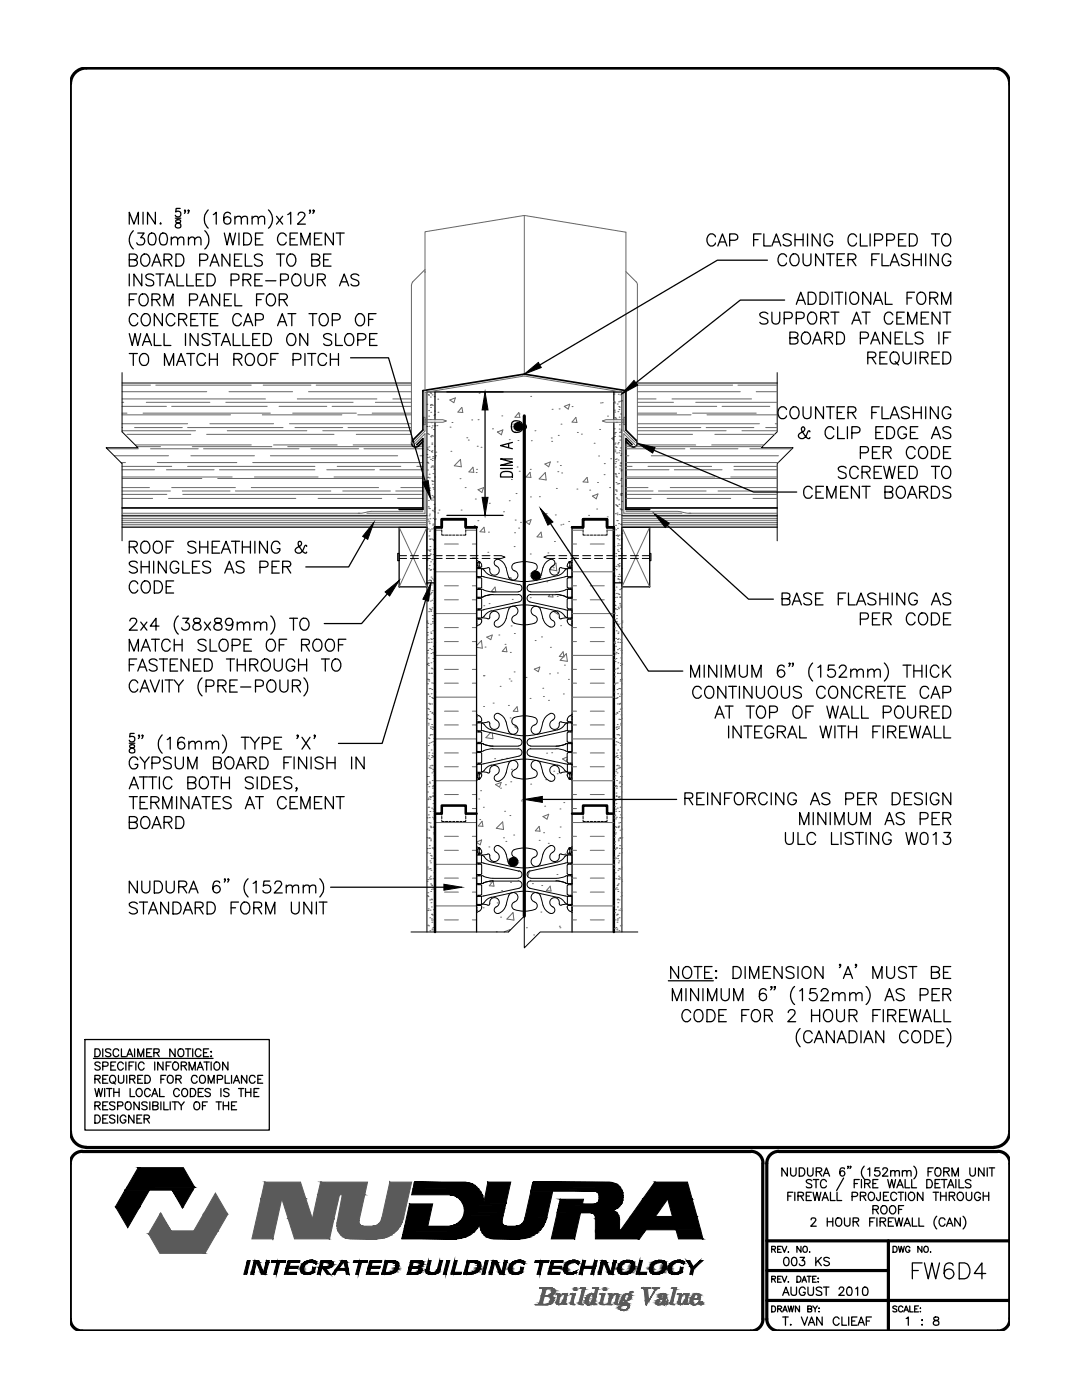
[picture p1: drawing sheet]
<svg xmlns="http://www.w3.org/2000/svg" width="216mm" height="279mm" viewBox="0 0 216 279" stroke-linecap="round" stroke-linejoin="round" font-family="sans-serif">
<!-- layer: LINE50 -->
<path d="M95.1 105.2h-2.2v-1.6h-4.7v1.6h-1.4v80.8M114.1 105.2h2.2v-1.6h4.8v1.6h1.4v80.8M86.8 162.4h1.4v-1.6h4.7v1.6h2.2M114.1 162.4h2.2v-1.6h4.8v1.6h1.4" fill="none" stroke="#000" stroke-width=".51"/>
<!-- layer: HATCH -->
<g fill="none" stroke="#666" stroke-width=".2">
<path d="M82.1 56.8v31.7M82.4 56.3l-.3 .5M84.8 54.4v-8.1l19.8-3.3 20.3 3.3v31.7M84.8 54.2v23.7M84.8 53.8l-2.5 2.5M104.6 43v31.7M124.9 54.2l2.1 2.1 .2 .5v31.7M24.4 79.6h28.6M24.4 76.9h5.6M24.4 78.2h16.8M31.1 76.9h19M45.7 78.2h12.7"/>
<path d="M52.5 76.9h9.5M59.3 79.6h15.9M61.6 78.2h20.5M63.1 76.9h19M78.4 79.6h3.7M85.4 78.7h.1M85.5 78.9h.1M85.8 78.4h.1M85.9 79.2h.1M86 78.5h.1M86.2 78.8h.1M86.6 79.1h.1"/>
<path d="M87.3 79.7h.1M89.8 79.8l1.1-.4-.3 1zM95.6 78.5h.1M105.9 79.1h.1M122.5 78.6h.1M123.4 78.7h.1M124.1 80h.1M127.2 79.6h3.7M127.2 76.9h19M127.2 78.2h20.5M134.1 79.6h15.9M147.2 76.9h7.9"/>
<path d="M150.9 78.2h4.2M21.4 89.6h6.2M22.8 91h10.8M24.1 92.3h.9M24.4 82.8h21.6M24.4 86h14.6M24.4 98.7h8.9M24.4 81.1h8.8M24.4 85.3h.1M24.4 93.8h6.4M24.4 98h9.6M24.4 80.3h.3"/>
<path d="M24.4 82.5h.9M24.4 84.6h13M24.4 93.1h9.9M24.4 95.2h21.9M24.4 97.3h5.4M24.4 99.5h6.1M24.4 95.5h15.9M25.3 86.7h12.8M26.9 85.3h9.5M27 88.8h23.1M27.3 89.1h4.7M28.5 82.5h25.4"/>
<path d="M29.2 80.3h12.7M30 89.6h9.6M31.4 92.3h15.9M33.2 93.8h9.5M33.6 99.5h25.4M34.3 81.1h19M34.3 97.3h12.7M36.4 98h9.5M36.5 98.7h47.6M37.4 85.3h19.1M37.4 93.1h25.4M38.1 91h12.7"/>
<path d="M38.4 89.1h15.8M40.6 89.6h19.1M41.2 86.7h25.4M41.9 84.6h12.7M43.4 95.5h41M43.8 93.8h19M45.1 80.3h25.4M45.4 86h15.8M47 98h19M50.1 97.3h25.4M50.4 92.3h34M50.8 95.2h12.7"/>
<path d="M52.3 82.8h15.9M53.9 91h25.4M54.6 88.8h12.7M55.7 81.1h9.5M57.4 89.1h25M57.8 84.6h24.3M58.4 82.5h12.7M58.9 85.3h9.5M62 89.6h9.6M63.5 99.5h12.7M64.4 86h17.7M65.2 93.8h9.5"/>
<path d="M66.3 81.1h15.8M66.6 95.2h17.8M67.3 93.1h12.7M68.4 98h9.5M69.4 85.3h12.7M70.5 88.8h11.7M71.1 86.7h11M71.4 82.8h10.7M72.6 89.6h11.8M74.3 82.5h7.8M74.9 80.3h7.2M75.8 93.8h8.6"/>
<path d="M79 98h5.4M79.3 99.5h5.1M80 97.3h4.4M82.6 88.2l2.2-2.2v-7.7l19.8-3.3 19.9 3.3v7.7l2.2 2.2M82.6 88.8l2.2-2.2v15.8h-11.6M83.2 93.1h1.2M83.3 89.1h1.1M83.7 88.8h.7M83.8 91h.6M84.5 83.3h.3v1.4h-.3zM84.8 83.8h3.6l.7 .2-.7 .3h-3.6M85.2 90.7h.1"/>
<path d="M85.2 85.1h.1M85.2 80.7h.1M85.2 92.3h.1M85.2 89.4h.1M85.3 91.3h.1M85.3 89.7h.1M85.3 93.8h.1M85.3 97.4h.1M85.3 86.6h.1M85.4 95.3h.1M85.4 97.6h.1M85.4 95.2h.1"/>
<path d="M85.4 98.2h.1M85.4 96.8h.1M85.4 92.4h.1M85.4 98.4h.1M85.5 99.9h.1M85.5 83h.1M85.5 81.9h.1M85.5 86.7h.1M85.5 98.3h.1M85.6 89.2h.1M85.6 85.1h.1M85.6 89.9h.1"/>
<path d="M85.6 94.6h.1M85.7 91.2h.1M85.7 95.4h.1M85.7 97.9h.1M85.7 97.4h.1M85.8 83.7h.1M85.9 80.9h.1M85.9 80.8h.1M85.9 87.1h.1M85.9 91.7h.1M85.9 81.3h.1M86 82.3h.1"/>
<path d="M86 93.2h.1M86 99.6h.1M86 87.2h.1M86 99.4h.1M86 90.1h.1M86.1 85.4h.1M86.1 80.7h.1M86.1 84.4h.1M86.1 86.9h.1M86.1 93h.1M86.1 96h.1M86.2 88.4h.1"/>
<path d="M86.2 88.7h.1M86.2 90.2h.1M86.2 89.9h.1M86.2 98.9h.1M86.2 85h.1M86.2 91.9h.1M86.2 96.6h.1M86.3 91.5h.1M86.3 80.9h.1M86.3 96.1h.1M86.3 93h.1M86.3 87h.1"/>
<path d="M86.3 91.1h.1M86.3 99.8h.1M86.4 94.5h.1M86.4 97.3h.1M86.4 96h.1M86.4 93.2h.1M86.5 97.6h.1M86.5 99.3h.1M86.5 85.7h.1M86.5 99.1h.1M86.5 93.6h.1M86.6 82.9h.1"/>
<path d="M86.7 89.1h.1M86.7 82h.1M86.7 95.2h.1M86.7 82.7h.1M86.8 85h.1M86.8 91l.2-.1-.2 .7M87 90.2h.1M87.2 84.9h.1M87.4 82.3h.1M89.8 85.2h.1M90 90.1h.1M90.2 84.3h.1"/>
<path d="M91.8 95.5h.1M91.9 91.7l.1 1.5-1.4-.3zM92.1 81.3l-.7 .9 .9 .1-.1-1M92.8 97.3h.1M93.1 87.4h.1M93.4 87.8h.1M94.1 83.8h.1M94.4 93.2l.1 1.1-.9-.1zM94.8 99.6h.1M95 94.3h.1M95.1 93.7h.1M95.2 89.1h.1"/>
<path d="M95.4 83.8h.1M95.4 97.7l1.1-.4-.3 1zM96 89.3h.1M96.7 80.7h.1M98.3 85.6h.1M99.2 86.2l1.1-.4-.3 1zM100.1 83h.1M101.6 99.9h.1M101.6 87.7h.1M101.8 94.2h.1M102 95.7h.1M102.7 86.2h.1"/>
<path d="M103 98.5h.1M103.2 93.2h.1M103.3 87.9h.1M103.5 82.3l.2 1h-.9zM103.6 82.6h.1M103.6 94.1h.1M105.8 94.3l.1 1-.9-.1zM105.8 93.7h.1M105.8 99.2h.1M106 88h.1M106.7 86h.1M107.6 99.1h.1"/>
<path d="M108.7 92.6l1.1-.4-.3 1zM108.8 94.3l.2 1.5-1.4-.2zM110 87.4h.1M110.1 88.1h.1M110.2 81.7h.1M111 97.5h.1M111.2 92.2h.1M111.3 94.1h.1M111.4 86.9h.1M111.6 81.6h.1M111.8 92.9h.1M111.9 84.7h.1"/>
<path d="M112.1 94.4h.1M112.6 81.1l1.1-.4-.3 .9zM114.1 81.1h.1M114.9 83.3l.2 1-1-.1zM115.1 97.6h.1M115.2 86.3h.1M116 86.6h.1M117.2 95.3l.1 1-1-.1zM117.7 97.8h.1M118.2 99l1.1-.4-.3 1zM118.5 88.5h.1M119.2 96.3h.1"/>
<path d="M119.4 91h.1M119.6 85.7h.1M119.8 80.4h.1M120.2 80.4h.1M120.5 94.7h.1M120.6 92.5h.1M121.2 83h.1M121.6 97.3h.1M121.8 91.6h.1M122.5 80v.1M122.5 87.3l-.4 .2 .4 .3M122.6 85.6h.1"/>
<path d="M122.6 80.2h.1M122.6 87.1h.1M122.6 81.9h.1M122.6 86.6h.1M122.7 88.6h.1M122.7 82.2h.1M122.7 86.3h.1M122.7 80.4h.1M122.7 90.2h.1M122.7 92.5h.1M122.7 89.8h.1M122.7 94.6h.1"/>
<path d="M122.7 83.3h.1M122.7 88.4h.1M122.7 98.7h.1M122.8 91.7h.1M122.8 94.6h.1M122.8 97.8h.1M122.8 86.3h.1M122.8 89.2h.1M122.8 93.2h.1M122.8 83.5h.1M122.9 94.8h.1M122.9 92.1h.1"/>
<path d="M122.9 96.3h.1M122.9 83.6h.1M122.9 95.1h.1M123 97.8h.1M123 89.3h.1M123 99.3h.1M123 84.3h.1M123 91.6h.1M123 98h.1M123 90.4h.1M123 95.2h.1M123.1 99.6h.1"/>
<path d="M123.1 96.6h.1M123.2 80.6h.1M123.2 88.6h.1M123.3 82.2h.1M123.3 91.8h.1M123.3 96.5h.1M123.4 88.3h.1M123.4 80.2h.1M123.4 94.5h.1M123.4 99.8h.1M123.5 90.4h.1M123.5 81.1h.1"/>
<path d="M123.5 81.7h.1M123.5 96.5h.1M123.5 83.3h.1M123.5 85.6h.1M123.5 87h.1M123.6 84.8h.1M123.6 81.3h.1M123.6 86.3h.1M123.6 93.6h.1M123.6 89.9h.1M123.7 87.8h.1M123.7 80.1h.1"/>
<path d="M123.7 92.9h.1M123.7 86.2h.1M123.7 87.2h.1M123.8 89.4h.1M123.8 92.4h.1M123.8 95.8h.1M123.8 98.7h.1M123.8 90.9h.1M123.8 82.6h.1M123.8 93h.1M123.8 98.5h.1M123.9 94h.1"/>
<path d="M123.9 85.8h.1M123.9 90.6h.1M123.9 95.5h.1M123.9 98.9h.1M124 97h.1M124 93.8h.1M124 98.5h.1M124.1 98.5h.1M124.5 83.3h.3v1.4h-.3zM124.5 83.8h-3.6l-.7 .2 .7 .3h3.6M124.9 89.1h1.1M124.9 92.3h30.4"/>
<path d="M124.9 95.5h30.2M124.9 89.6h11.8M124.9 93.8h8.6M124.9 98h5.4M124.9 88.8h.7M124.9 91h.6M124.9 93.1h1.2M124.9 95.2h17.7M124.9 97.3h4.4M124.9 99.5h5M125.2 98.7h29.9M126.7 88.8l-2.2-2.2v15.8h11.6"/>
<path d="M126.8 89.1h25.1M127.1 88.8h11.7M127.2 82.8h10.7M127.2 86h17.7M127.2 81.1h15.8M127.2 85.3h12.6M127.2 80.3h7.2M127.2 82.5h7.8M127.2 84.6h24.3M127.2 86.7h11M129.3 93.1h12.7M129.9 91h25.4"/>
<path d="M131.4 98h9.5M133.1 99.5h12.7M133.7 97.3h21.4M134.5 93.8h9.6M137.7 89.6h9.5M138.2 82.5h12.7M138.8 80.3h16.3M140.9 85.3h9.5M141.1 82.8h14M142 88.8h10.4M142.6 86.7h12M143.3 98h11.8"/>
<path d="M144.1 81.1h9.5M145.8 95.2h9.3M146.4 93.8h8.7M146.4 93.1h8.7M148.1 86h7M149.6 89.6h8.4M150.3 99.5h4.8M152.8 85.3h2.3M154.7 84.6h.4M24.4 105h60.8M24.4 104.6h60.8M24.4 104.3h60.8"/>
<path d="M24.4 103h60.8M24.4 103.4h60.8M24.4 103.8h60.8M24.4 102.4h47.4M79.6 105.2l5.6 11.9M84.4 102.1h-10.3l-2.6 .3M85.2 105.2l-5.6 11.9M85.2 111.7h.1M85.3 116.5h.1M85.3 119.7h.1M85.4 103.6h.1M85.4 109.8h.1"/>
<path d="M85.4 105.6h.1M85.4 101.1h.1M85.5 115.9h.1M85.5 104h.1M85.5 101.4h.1M85.5 113.5h.1M85.6 107h.1M85.6 102.9h.1M85.6 104.2h.1M85.6 109.9h.1M85.7 104.5h.1M85.7 112.8h.1"/>
<path d="M85.7 106h.1M85.7 101.5h.1M85.7 102.6h.1M85.7 115.8h.1M85.7 107.6h.1M85.7 110h.1M85.8 109.1h.1M85.8 103.5h.1M85.8 105.8h.1M85.8 118.7h.1M85.8 109.7h.1M85.8 113.8h.1"/>
<path d="M85.8 110.6h.1M85.9 110.6h.1M85.9 120h.1M85.9 113.7h.1M85.9 115.9h.1M85.9 112.1h.1M85.9 118.5h.1M86 113.7h.1M86 115.2h.1M86 116.7h.1M86.1 118.3h.1M86.1 107.6h.1"/>
<path d="M86.1 105.6h.1M86.2 119.8h.1M86.2 111.7h.1M86.2 117.9h.1M86.2 115.5h.1M86.2 101.8h.1M86.3 104.8h.1M86.3 107.7h.1M86.4 104.6h.1M86.4 102h.1M86.4 103.4h.1M86.4 107.8h.1"/>
<path d="M86.4 110.6h.1M86.5 112.6h.1M86.5 113.6h.1M86.5 105.5h.1M86.5 109.6h.1M86.5 107.9h.1M86.5 115.8h.1M86.5 115.7h.1M86.5 116.5h.1M86.6 100.7h.1M86.6 111.7h.1M86.6 113.7h.1"/>
<path d="M86.6 119.4h.1M86.6 102.2h.1M86.6 117.8h.1M86.6 101.6h.1M86.7 103.7h.1M86.7 105.2h.1M86.7 119.6h.1M86.8 106.8h.1M86.8 101.4h.1M86.8 109.5h.1M86.8 105.8h1.4M86.8 114.1h8.3"/>
<path d="M86.9 103.6h.1M87.3 102.4h.1M87.6 101.8h.1M88.7 119.7h2.8M88.7 108.6h2.8M88.7 116.9h2.8M92 101.8h.1M92.9 105.8h2.2M94.2 111.4h.9M94.2 119.7h.9M94.2 108.6h.9M94.2 116.9h.9"/>
<path d="M94.6 104.9h.1M95.3 103.9h.1M96.6 100.8h.1M96.6 105.2l.1 1-.9-.1zM97.3 110.2h.1M97.5 106.2h.1M97.6 100.4h.1M98.7 118.1h-.7l.8-.9 .1 .9M100.5 102.1h.1M102 115.3l-.4 .1M102 115.4l-.1 .3M102.2 119.6h.1"/>
<path d="M102.6 109.1h.1M102.7 106.3h.1M102.8 103.8h.1M103.5 105.4h.1M103.9 104.3h.1M104.9 104.1l1.1-.4-.4 1zM105.8 110.6h.1M105.8 119.3h.1M108 106.2l.1 1-.9-.1zM109 102.5h.1M109.1 116.1h.1M109.3 110.3h.1"/>
<path d="M109.7 113.7l1.2-1.3 .2 1.5zM109.7 118.7l-.3 .4 .9 .1v-.5M110.4 113.3h.1M110.6 108.1h.1M110.8 102.8h.1M111.2 119h.1M111.3 114.2h.1M111.9 104.8h.1M112.3 104.6h.1M113.3 109.8h.1M113.5 104.1h.1M114.1 105.8h2.2"/>
<path d="M114.1 114.1h8.4M114.1 111.4h.9M114.1 119.7h.9M114.1 108.6h.9M114.1 116.9h.9M117.4 103.6h.1M117.4 102.9h.1M117.8 119.7h2.8M117.8 108.6h2.8M117.8 116.9h2.8M119.1 101.6h.1M121.1 105.8h1.4"/>
<path d="M121.2 103.2h.1M122.5 118.5h.1M122.5 113.1h.1M122.5 105.5h.1M122.5 109.1h.1M122.6 117.8h.1M122.6 119.2h.1M122.6 113.5h.1M122.6 115h.1M122.8 102.5h.1M122.8 100.7h.1M122.8 104.8h.1"/>
<path d="M122.9 111h.1M122.9 105.7h.1M122.9 110.5h.1M122.9 106.9h.1M123 113h.1M123 117.2h.1M123 113.7h.1M123 118.4h.1M123 100.9h.1M123 119.2h.1M123.1 100.9h.1M123.1 103.9h.1"/>
<path d="M123.1 102.4h.1M123.1 106.8h.1M123.2 103.9h.1M123.2 102.7h.1M123.2 107.5h.1M123.2 101.1h.1M123.2 105.4h.1M123.2 108.9h.1M123.2 109.8h.1M123.2 107h.1M123.2 112.7h.1M123.3 115h.1"/>
<path d="M123.3 115.5h.1M123.3 106.9h.1M123.3 115.6h.1M123.3 108.5h.1M123.3 118.5h.1M123.4 110.1h.1M123.4 112.8h.1M123.4 111.6h.1M123.4 104.5h.1M123.5 113.1h.1M123.5 114.6h.1M123.5 100.7h.1"/>
<path d="M123.5 107.7h.1M123.5 118.6h.1M123.5 116.1h.1M123.5 106.8h.1M123.5 112.5h.1M123.6 102.7h.1M123.6 112.9h.1M123.6 115.7h.1M123.6 117.7h.1M123.6 108.8h.1M123.7 119.2h.1M123.7 115h.1"/>
<path d="M123.7 119.1h.1M123.7 101.5h.1M123.8 109.5h.1M123.8 101.7h.1M123.9 104.7h.1M123.9 104.6h.1M123.9 117.5h.1M124 110.9h.1M124 107.6h.1M124 117h.1M124 104.7h.1M124 110.5h.1"/>
<path d="M124.1 101.8h.1M124.1 113.4h.1M124.1 100.1h.1M124.1 106.5h.1M124.1 105.2l5.5 11.9M124.1 105h31M124.1 104.6h31M124.1 104.3h31M124.1 103h31M124.1 103.4h31M124.1 103.8h31M124.9 102.1h10.3l2.6 .3"/>
<path d="M129.6 105.2l-5.5 11.9M137.5 102.4h17.6M85.2 124.2h.1M85.2 123.9h.1M85.2 120h.1M85.2 125.2h.1M85.2 132.6h.1M85.3 126.7h.1M85.3 126.2h.1M85.3 130.3h.1M85.3 135.5h.1M85.3 128.3h.1"/>
<path d="M85.3 136.5h.1M85.3 129.8h.1M85.4 129.8h.1M85.4 132.4h.1M85.4 124.4h.1M85.4 138.5h.1M85.4 135.7h.1M85.4 131.3h.1M85.4 127.7h.1M85.5 132.8h.1M85.5 122.1h.1M85.5 134.4h.1"/>
<path d="M85.5 135.6h.1M85.6 135.9h.1M85.6 137.4h.1M85.6 128.2h.1M85.7 121.5h.1M85.7 134.4h.1M85.7 139h.1M85.7 129.4h.1M85.8 121.6h.1M85.8 137.4h.1M85.9 124.6h.1M85.9 127.5h.1"/>
<path d="M86 122h.1M86 121.7h.1M86 126.1h.1M86 132.3h.1M86 126.4h.1M86 130.4h.1M86 128.2h.1M86 138.5h.1M86 133.3h.1M86.1 134.4h.1M86.1 129.7h.1M86.1 127.6h.1"/>
<path d="M86.1 136.3h.1M86.1 139.2h.1M86.2 137.6h.1M86.2 133.5h.1M86.2 121.3h.1M86.2 122.8h.1M86.3 124.4h.1M86.3 124h.1M86.3 123.5h.1M86.3 139.3h.1M86.3 125.9h.1M86.3 130.2h.1"/>
<path d="M86.4 131.4h.1M86.4 127.4h.1M86.4 136.3h.1M86.5 129h.1M86.5 139.4h.1M86.5 130.5h.1M86.5 120.5h.1M86.5 132h.1M86.6 121.9h.1M86.6 133.5h.1M86.6 135.1h.1M86.6 123.7h.1"/>
<path d="M86.6 128.4h.1M86.6 122.4h.1M86.7 128.1h.1M86.7 125.3h.1M86.7 136.6h.1M86.7 124h.1M86.7 134.3h.1M86.7 131.6h.1M86.7 136.4h.1M86.8 138.1h.1M86.8 130.1h.1M86.8 128.3h.1"/>
<path d="M86.8 122.5h8.3M86.8 130.8h8.3M86.8 139.1h8.3M88.7 128h2.8M88.7 136.3h2.8M88.7 125.3h2.8M88.7 133.6h2.8M94.2 128h.9M94.2 136.3h.9M94.2 125.3h.9M94.2 133.6h.9M95.1 128.8l1-1 .1 1.6-1.1-.2"/>
<path d="M96.4 134.9h.1M96.5 120.9h.1M96.6 134.9h.1M96.8 129.1h.1M97.1 127.2l1.1-.5-.3 1zM97.6 120.5h.1M99.5 126.7h.1M99.8 137h.1M100.8 128.6h.1M101 129.1l.1 1-.9-.1zM101.6 135.5h.1M101.8 130.2h.1"/>
<path d="M102 135.9h.1M102 124.9h.1M102.6 134.1h.1M102.6 126.4h.1M105 135.2h.1M105.8 139.4h.1M106.6 133.5l1.1-.4-.3 1zM106.8 127.8h.1M108 127.1h.1M108.3 137.4h.1M108.4 139h.1M109.4 139.8h.1"/>
<path d="M109.7 134.5h.1M109.8 129.2h.1M110.5 122l.8 .5 .1-.2M111.2 134.3h.1M111.9 124.9h.1M112.4 130.1l.1 1-.9-.1zM112.4 138.5h.1M112.6 132.7h.1M113 130.5l.2 1.5-1.4-.2zM113.4 135.6h.1M114.1 122.5h8.4M114.1 130.8h8.4"/>
<path d="M114.1 139.1h8.4M114.1 128h.9M114.1 136.3h.9M114.1 125.3h.9M114.1 133.6h.9M117.8 128h2.8M117.8 136.3h2.8M117.8 125.3h2.8M117.8 133.6h2.8M122.5 138.1h.1M122.5 130.1h.1M122.5 128.3h.1"/>
<path d="M122.6 120.7h.1M122.6 136.6h.1M122.6 134.3h.1M122.6 124h.1M122.6 136.4h.1M122.6 131.6h.1M122.6 120h.1M122.6 135.1h.1M122.6 128.1h.1M122.6 125.3h.1M122.6 122.4h.1M122.7 121.6h.1"/>
<path d="M122.7 128.4h.1M122.7 123.7h.1M122.7 133.5h.1M122.7 121.4h.1M122.7 120.8h.1M122.7 132h.1M122.8 130.5h.1M122.8 129h.1M122.8 139.4h.1M122.9 127.4h.1M122.9 136.3h.1M122.9 131.4h.1"/>
<path d="M123 125.9h.1M123 130.2h.1M123 124.4h.1M123 124h.1M123 123.5h.1M123 139.3h.1M123 121.7h.1M123 122.8h.1M123.1 137.6h.1M123.1 133.5h.1M123.2 139.2h.1M123.2 136.3h.1"/>
<path d="M123.2 134.4h.1M123.2 129.7h.1M123.2 127.6h.1M123.2 138.5h.1M123.2 128.2h.1M123.2 133.3h.1M123.3 132.3h.1M123.3 126.4h.1M123.3 130.4h.1M123.3 121.2h.1M123.3 126.1h.1M123.4 127.5h.1"/>
<path d="M123.4 124.6h.1M123.4 121.5h.1M123.5 137.4h.1M123.5 129.4h.1M123.6 139h.1M123.6 120.4h.1M123.6 134.4h.1M123.7 137.4h.1M123.7 128.2h.1M123.7 120.8h.1M123.7 135.9h.1M123.8 121.1h.1"/>
<path d="M123.8 134.4h.1M123.8 135.6h.1M123.8 132.8h.1M123.8 131.3h.1M123.8 132.4h.1M123.8 127.7h.1M123.9 129.8h.1M123.9 138.5h.1M123.9 135.7h.1M123.9 132.4h.1M123.9 124.4h.1M124 128.3h.1"/>
<path d="M124 136.5h.1M124 129.8h.1M124 126.7h.1M124 130.3h.1M124 126.2h.1M124 135.5h.1M124.1 125.2h.1M124.1 132.6h.1M124.1 124.2h.1M124.1 123.9h.1M85.2 155h.1M85.3 156.5h.1"/>
<path d="M85.3 143.4h.1M85.3 158.1h.1M85.4 159.6h.1M85.4 142.6h.1M85.4 151.3h.1M85.4 141.4h.1M85.4 144.7h.1M85.4 148.8h.1M85.4 159.3h.1M85.4 144.3h.1M85.5 155h.1M85.5 147.3h.1"/>
<path d="M85.5 150.9h.1M85.5 140.4h.1M85.5 141.5h.1M85.6 157h.1M85.6 150.2h.1M85.6 143.6h.1M85.6 148.3h.1M85.6 147.4h.1M85.6 153.1h.1M85.7 156.1h.1M85.7 151.5h.1M85.7 159h.1"/>
<path d="M85.7 140.5h.1M85.7 156.3h.1M85.7 153.3h.1M85.8 142h.1M85.8 146.7h.1M85.8 159.5h.1M85.8 143.5h.1M85.8 152.9h.1M85.9 145.1h.1M85.9 159.1h.1M85.9 146.6h.1M85.9 159h.1"/>
<path d="M85.9 145.4h.1M86 148.2h.1M86 153.3h.1M86 149.7h.1M86.1 151.2h.1M86.1 152.7h.1M86.1 140.5h.1M86.1 144.6h.1M86.2 154.2h.1M86.2 150.8h.1M86.2 142.4h.1M86.2 146.6h.1"/>
<path d="M86.2 142.2h.1M86.2 155.8h.1M86.2 152.8h.1M86.2 156.9h.1M86.2 145.6h.1M86.2 150.3h.1M86.2 145.1h.1M86.3 157.3h.1M86.3 158.8h.1M86.3 158.9h.1M86.3 153.5h.1M86.3 148h.1"/>
<path d="M86.3 150.9h.1M86.4 158.3h.1M86.4 145.2h.1M86.4 153.9h.1M86.5 142.5h.1M86.5 156.8h.1M86.5 148.7h.1M86.5 151.1h.1M86.5 147.3h.1M86.5 159.8h.1M86.6 154.8h.1M86.6 157h.1"/>
<path d="M86.7 155.3h.1M86.8 147.5h8.3M86.8 155.8h8.3M88.7 144.7h2.8M88.7 153h2.8M88.7 141.9h2.8M88.7 150.3h2.8M88.7 158.6h2.8M94.2 144.7h.9M94.2 153h.9M94.2 141.9h.9M94.2 150.3h.9"/>
<path d="M94.2 158.6h.9M95.5 159.5h.1M95.9 157.8h.1M96.5 141h.1M97.9 146.2l-.9 1 1.4 .2-.2-1.1M98.4 140.3h.1M98.7 151.4h.1M98.9 156.6l1.1-.4-.3 .9zM99.9 157.3h.1M100.1 151.5h.1M100.9 156.6h.1M101.1 151.3h.1"/>
<path d="M101.4 140.8h.1M101.8 143.3h.1M101.9 156h.1M102 153.5h.1M102.5 146.5h.1M103.1 144.9l-.3 .2 .5 .3M103.2 141l.1 1-.9-.1zM104 159.8h.1M105.7 159.5h.1M105.9 156.5h.1M108.9 155.6h.1M109.1 150.3h.1"/>
<path d="M110.1 150.2h.1M110.5 153.9h.1M111.2 154.4h.1M113.2 151.1l-1 .4 .8 .5 .2-.5M114.1 147.5h8.4M114.1 155.8h8.4M114.1 144.7h.9M114.1 153h.9M114.1 141.9h.9M114.1 150.3h.9M114.1 158.6h.9M114.1 142.5l-.2 .3"/>
<path d="M117.8 144.7h2.8M117.8 153h2.8M117.8 141.9h2.8M117.8 150.3h2.8M117.8 158.6h2.8M122.6 155.3h.1M122.7 157h.1M122.7 154.8h.1M122.7 147.3h.1M122.7 159.8h.1M122.8 148.7h.1M122.8 151.1h.1"/>
<path d="M122.8 142.5h.1M122.8 156.8h.1M122.9 153.9h.1M122.9 158.3h.1M122.9 150.9h.1M122.9 145.2h.1M123 158.8h.1M123 158.9h.1M123 153.5h.1M123 148h.1M123 157.3h.1M123 150.3h.1"/>
<path d="M123 155.8h.1M123 156.9h.1M123 152.8h.1M123 145.6h.1M123 145.1h.1M123.1 146.6h.1M123.1 142.2h.1M123.1 154.2h.1M123.1 150.8h.1M123.1 142.4h.1M123.2 152.7h.1M123.2 144.6h.1"/>
<path d="M123.2 140.5h.1M123.2 151.2h.1M123.2 149.7h.1M123.3 148.2h.1M123.3 153.3h.1M123.3 146.6h.1M123.4 159h.1M123.4 145.4h.1M123.4 145.1h.1M123.4 159.1h.1M123.5 143.5h.1M123.5 152.9h.1"/>
<path d="M123.5 142h.1M123.5 146.7h.1M123.5 159.5h.1M123.5 140.5h.1M123.5 156.3h.1M123.5 153.3h.1M123.6 151.5h.1M123.6 159h.1M123.6 156.1h.1M123.6 147.4h.1M123.7 148.3h.1M123.7 143.6h.1"/>
<path d="M123.7 153.1h.1M123.7 157h.1M123.7 150.2h.1M123.8 150.9h.1M123.8 140.4h.1M123.8 141.5h.1M123.8 155h.1M123.8 144.7h.1M123.8 147.3h.1M123.8 148.8h.1M123.8 159.3h.1M123.8 144.3h.1"/>
<path d="M123.9 142.6h.1M123.9 159.6h.1M123.9 151.3h.1M123.9 141.4h.1M124 158.1h.1M124 156.5h.1M124 143.4h.1M124.1 155h.1M85.2 167.2h.1M85.2 163.2h.1M85.2 165.5h.1M85.2 175.9h.1"/>
<path d="M85.3 169.4h.1M85.3 170.2h.1M85.3 178.8h.1M85.3 173h.1M85.4 175.5h.1M85.4 173.4h.1M85.4 178.2h.1M85.4 161.1h.1M85.4 178.9h.1M85.5 162.6h.1M85.5 164.2h.1M85.6 165.7h.1"/>
<path d="M85.6 161.1h.1M85.6 167.2h.1M85.6 167.3h.1M85.7 168.8h.1M85.7 163.2h.1M85.7 173.4h.1M85.7 175.2h.1M85.7 169.3h.1M85.7 170.3h.1M85.7 175.5h.1M85.7 179.6h.1M85.8 171.8h.1"/>
<path d="M85.8 162h.1M85.8 173.3h.1M85.8 164.2h.1M85.8 164.9h.1M85.9 174.9h.1M85.9 176.4h.1M85.9 167.5h.1M85.9 172.2h.1M85.9 167.8h.1M85.9 170.7h.1M86 177.9h.1M86 165.2h.1"/>
<path d="M86 165h.1M86 175.4h.1M86 173.7h.1M86 179.4h.1M86 171.4h.1M86 176.6h.1M86.1 177.5h.1M86.1 170.8h.1M86.1 161.3h.1M86.1 179.6h.1M86.2 176.7h.1M86.2 169.2h.1"/>
<path d="M86.3 163.1h.1M86.3 177.2h.1M86.3 169.2h.1M86.4 160.4h.1M86.4 165.1h.1M86.4 161.9h.1M86.4 171.3h.1M86.4 175.4h.1M86.4 161.5h.1M86.5 163.4h.1M86.5 166.2h.1M86.5 177.4h.1"/>
<path d="M86.5 165h.1M86.5 169.4h.1M86.5 174.2h.1M86.6 166.5h.1M86.6 162.7h.1M86.6 168h.1M86.6 161h.1M86.6 177.4h.1M86.6 165.6h.1M86.7 169.5h.1M86.7 167.1h.1M86.7 168.6h.1"/>
<path d="M86.7 171.1h.1M86.7 162.8h.1M86.8 173.3h.1M86.8 163.3h.1M86.8 171.5h.1M86.8 172.6h.1M86.8 164.2h8.3M86.8 172.5h8.3M88.7 169.7h2.8M88.7 178h2.8M88.7 166.9h2.8M88.7 175.2h2.8"/>
<path d="M94.2 161.4h.9M94.2 169.7h.9M94.2 178h.9M94.2 166.9h.9M94.2 175.2h.9M95.1 168l1-.4-.3 1-.7-.5M95.7 163.6h.1M96.2 163.9l.2 1-1-.1zM96.4 161.1h.1M97.6 169h.1M97.8 176h.1M98.4 175.8l.2 1.1-1-.1z"/>
<path d="M100.1 177.7h.1M100.3 164l.2 1.6-1.5-.3zM100.5 167.2h.1M100.7 161.9h.1M100.9 167.9h.1M101.7 162.8h.1M101.9 176.1h.1M102.5 166.7h.1M103.4 173.9h.1M105.3 174.2l.3-.2-.3 1M106.2 176.3h.1M107.6 167.7h.1"/>
<path d="M107.6 164.9l.2 1-1-.1zM108.1 176.7h.1M108.3 163l1.2-.5-.4 1zM108.5 166.2h.1M108.7 160.9h.1M109.4 168.3h.1M109.8 176.9l.2 .9-1-.1zM111.1 174.5h.1M111.6 167.2h.1M111.7 161.4h.1M111.8 165h.1M112.5 160.2h.1"/>
<path d="M112.7 170.4h.1M114.1 164.2h8.4M114.1 172.5h8.4M114.1 161.4h.9M114.1 169.7h.9M114.1 178h.9M114.1 166.9h.9M114.1 175.2h.9M117.8 169.7h2.8M117.8 178h2.8M117.8 166.9h2.8M117.8 175.2h2.8"/>
<path d="M122.5 172.6h.1M122.5 173.3h.1M122.5 163.3h.1M122.5 171.5h.1M122.6 171.1h.1M122.6 167.1h.1M122.6 162.8h.1M122.6 169.5h.1M122.6 168.6h.1M122.6 165.6h.1M122.7 168h.1M122.7 161h.1"/>
<path d="M122.7 177.4h.1M122.7 166.5h.1M122.7 162.7h.1M122.7 165h.1M122.7 174.2h.1M122.7 169.4h.1M122.8 177.4h.1M122.8 163.4h.1M122.8 166.2h.1M122.8 161.5h.1M122.9 161.9h.1M122.9 175.4h.1"/>
<path d="M122.9 171.3h.1M122.9 160.4h.1M122.9 165.1h.1M123 169.2h.1M123 163.1h.1M123 177.2h.1M123.1 169.2h.1M123.1 176.7h.1M123.2 161.3h.1M123.2 179.6h.1M123.2 177.5h.1M123.2 170.8h.1"/>
<path d="M123.2 179.4h.1M123.2 171.4h.1M123.2 176.6h.1M123.3 177.9h.1M123.3 175.4h.1M123.3 173.7h.1M123.3 165.2h.1M123.3 165h.1M123.4 176.4h.1M123.4 172.2h.1M123.4 167.5h.1M123.4 170.7h.1"/>
<path d="M123.4 167.8h.1M123.4 174.9h.1M123.5 173.3h.1M123.5 164.2h.1M123.5 164.9h.1M123.5 171.8h.1M123.5 175.5h.1M123.5 162h.1M123.5 170.3h.1M123.5 179.6h.1M123.6 169.3h.1M123.6 168.8h.1"/>
<path d="M123.6 173.4h.1M123.6 163.2h.1M123.6 175.2h.1M123.7 167.2h.1M123.7 167.3h.1M123.7 165.7h.1M123.7 161.1h.1M123.8 164.2h.1M123.8 162.6h.1M123.8 161.1h.1M123.9 178.9h.1M123.9 175.5h.1"/>
<path d="M123.9 178.2h.1M123.9 173.4h.1M124 173h.1M124 169.4h.1M124 170.2h.1M124 178.8h.1M124.1 163.2h.1M124.1 165.5h.1M124.1 175.9h.1M124.1 167.2h.1M85.4 181.7h.1M85.4 184.6h.1"/>
<path d="M85.4 181.4h.1M85.5 184.8h.1M85.7 183.2h.1M85.8 185.7h.1M85.8 181.6h.1M86 180.2h.1M86.1 181h.1M86.1 183.4h.1M86.1 182.5h.1M86.1 183.6h.1M86.1 182.4h.1M86.2 184.1h.1"/>
<path d="M86.2 185.6h.1M86.2 185.4h.1M86.3 182.6h.1M86.4 185.1h.1M86.5 181.6h.1M86.5 183.6h.1M86.6 182.1h.1M86.7 185.3h.1M86.8 180.8h8.3M88.7 183.6h2.8M94.2 183.6h.9M96.4 181.2h.1"/>
<path d="M99 186h.1M99.2 180.2h.1M99.9 183h.1M101.7 185.8v-.3l-1.1 .5M102.4 182.1l.1 1.5-1.4-.2zM105 185.2h.1M106.5 186.6h.1M107.9 182h.1M111.6 184.9h.1M111.7 185.2h.1M114.1 180.8h8.4M114.1 183.6h.9"/>
<path d="M117.8 183.6h2.8M122.6 185.3h.1M122.7 182.1h.1M122.7 183.6h.1M122.8 181.6h.1M122.9 185.1h.1M123 182.6h.1M123.1 185.6h.1M123.1 185.4h.1M123.1 184.1h.1M123.2 182.5h.1M123.2 183.6h.1"/>
<path d="M123.2 182.4h.1M123.2 181h.1M123.2 183.4h.1M123.3 180.2h.1M123.5 181.6h.1M123.5 185.7h.1M123.5 183.2h.1M123.8 184.8h.1M123.8 181.4h.1M123.9 181.7h.1M123.9 184.6h.1"/>
</g>
<!-- layer: LINE9 -->
<g fill="none" stroke="#000" stroke-width=".2">
<path d="M24.4 74.4v11.8l3.1 3.2h-6.3l3.2 3.1v15.4M155.1 74.4v11.8l-3.2 3.2h6.4l-3.2 3.1v15.4M79.3 110.4h.3v1.5h-.3zM79.6 111.4h1.5M79.6 110.9h1.5M81.9 111.4h1.6M81.9 110.9h1.6M84.3 111.4h1.6M84.3 110.9h1.6M86.7 111.4h1.5M86.7 110.9h1.5M88.2 106.5v.3h.5"/>
<path d="M88.2 105.2v.3M88.2 105.8v.4M88.9 106.8h.5M89 111.4h1.6M89 110.9h1.6M89.6 106.8h.5M90.3 106.8h.5M91 106.8h.5M91.4 111.4h1.6M91.4 110.9h1.6M91.8 106.8h.4M92.9 106.5v.3h-.4"/>
<path d="M92.9 105.2v.3M92.9 105.8v.4M93.8 111.4h1.6M93.8 110.9h1.6M96.2 111.4h1.6M96.2 110.9h1.6M98.6 110.9h1.4l.8 .3-.8 .2h-1.4M110.7 110.9h-1.5l-.7 .3 .7 .2h1.5M111.5 111.4h1.6M111.5 110.9h1.6M113.9 111.4h1.6M113.9 110.9h1.6"/>
<path d="M116.3 111.4h1.6M116.3 110.9h1.6M116.3 106.5v.3h.5M116.3 105.2v.3M116.3 105.8v.4M117.1 106.8h.4M117.8 106.8h.5M118.5 106.8h.5M118.6 111.4h1.6M118.6 110.9h1.6M119.2 106.8h.5M119.9 106.8h.5"/>
<path d="M121 111.4h1.6M121 110.9h1.6M121.1 106.5v.3h-.5M121.1 105.2v.3M121.1 105.8v.4M123.4 111.4h1.6M123.4 110.9h1.6M125.8 111.4h1.6M125.8 110.9h1.6M128.2 111.4h1.4M128.2 110.9h1.4M129.6 110.4h.3v1.5h-.3z"/>
<path d="M88.2 163.6v.3h.5M88.2 162.4v.3M88.2 162.9v.5M88.9 163.9h.5M89.6 163.9h.5M90.3 163.9h.5M91 163.9h.5M91.8 163.9h.4M92.9 163.6v.3h-.4M92.9 162.4v.3M92.9 162.9v.5M116.3 163.6v.3h.5"/>
<path d="M116.3 162.4v.3M116.3 162.9v.5M117.1 163.9h.4M117.8 163.9h.5M118.5 163.9h.5M119.2 163.9h.5M119.9 163.9h.5M121.1 163.6v.3h-.5M121.1 162.4v.3M121.1 162.9v.5M82 186h19.4l3.2-3.2v6.4l3.2-3.2h19.5"/>
</g>
<!-- layer: line25 -->
<path d="M102.2 84.3a1.41 1.41 0 0 1 2.3 .9 1.31 1.31 0 0 1-1 1 1.31 1.31 0 0 1-1.3-.4l-.2-.6zM104.5 84.9l.1-.1a.39 .39 0 0 1 .4 .3 .39 .39 0 0 1-.3 .4l-.2-.1zM95.1 105.2v80.8M114.1 105.2v80.8" fill="none" stroke="#000" stroke-width=".25"/>
<!-- layer: LINE50 -->
<path d="M86.8 78.2h-1.6v107.8M122.5 78.2h1.6v107.8M24.4 105.2h60.8M24.4 102.9h60.8M124.1 105.2h31M124.1 102.9h31" fill="none" stroke="#000" stroke-width=".2"/>
<!-- layer: HATCH -->
<path d="M82.3 87.9l2.1-2.1v-7.8l20.2-3.3 20.3 3.3v7.8l2.1 2.1a.78 .78 0 0 1 0 1.1 .78 .78 0 0 1-1.2 0M82.4 87.9a.78 .78 0 0 0 0 1.1 .78 .78 0 0 0 1.1 0M83.2 88.8l1.2-1.3v14.2h-4.8M84.4 88.1l-.9 1M124.9 88.1l.9 1M126.1 88.8l-1.2-1.3v14.2h4.7" fill="none" stroke="#000" stroke-width=".34"/>
<!-- layer: TEXT -->
<g fill="none" stroke="#000" stroke-width=".25">
<path d="M25.8 44.7v-2.3l.9 2.3 .9-2.3v2.3M25.8 51.8l1.3-.1a.51 .51 0 0 0 0-.9l-1.3-.1v2.4h1a.64 .64 0 0 0 .6-.6 .64 .64 0 0 0-.6-.7M25.8 54.7v2.4M25.8 59.8h.9M26.6 46a2.44 2.44 0 0 0 0 3.7M27.3 58.7h-1.5v2.3M27.5 46.5h1.3l-.7 .9a.76 .76 0 0 1 .8 .9 .76 .76 0 0 1-1.1 .6l-.3-.1-.2-.3M28.2 58.7a1.16 1.16 0 0 1 1.3 .6 1.16 1.16 0 0 1-.2 1.4l-.2 .2a.89 .89 0 0 1-1.4-.8 1.42 1.42 0 0 1 .5-1.4zM28.3 51a.89 .89 0 0 1 1-.3 .89 .89 0 0 1 .6 .9 1.16 1.16 0 0 1-1.1 1.5 1.39 1.39 0 0 1-.5-2.1zM28.3 54.7v2.4l-1.6-2.4v2.4M28.5 42.4v2.3M29.9 46.6a.72 .72 0 0 1 1.1 .4 1.94 1.94 0 0 1-.2 1.8 .85 .85 0 0 1-1.2-.3 2.09 2.09 0 0 1 .3-1.9z"/>
<path d="M30.3 53.1l1-2.4 .8 2.4M30.3 59.8l1.4-.1a.59 .59 0 0 0 0-1h-1.4v2.3M30.7 55a.88 .88 0 0 0-.9-.4 .88 .88 0 0 0-.7 .6l.2 .4 .9 .3a.58 .58 0 0 1 .5 .6 .58 .58 0 0 1-.6 .6l-.8-.1-.2-.3M30.7 52.3h1.1M31 42.4v2.3l-1.6-2.3v2.3M31.1 54.7h1.6M31.1 59.8l.8 1.2M31.9 44.6l.2-.1v.1zM31.9 54.7v2.4M32.1 46.6a.75 .75 0 0 1 1.2 .4 1.94 1.94 0 0 1-.2 1.8 .83 .83 0 0 1-1.2-.3 1.91 1.91 0 0 1 .2-1.9zM32.7 51.8l1.4-.1a.56 .56 0 0 0 0-.9l-1.4-.1v2.4M32.9 57.1l.9-2.4 1 2.4"/>
<path d="M33.3 56.2h1.1M33.5 51.8l.8 1.3M34.2 47.8l.6-.5 .5 .1 .1 1.5M34.2 47.3v1.6M35 43.5h1.1M35.1 50.7h.8a1.32 1.32 0 0 1 .8 1.2 1.32 1.32 0 0 1-.8 1.2h-.8zM35.2 43.9a.33 .33 0 0 0 .1 .6 .62 .62 0 0 1 .8 .7 .55 .55 0 0 1-.7 .3 .55 .55 0 0 1-.3-.7l.7-.3a.33 .33 0 0 0 .2-.6zM35.3 54.7v2.4h1.4M35.4 47.8l.6-.5 .6 .1 .1 1.5M36 41.6h-.8l-.1 .7a.58 .58 0 0 1 .8 0 .58 .58 0 0 1-.1 .9 .58 .58 0 0 1-.8-.2M37 42l-.1 .1-.1-.1 .1-.1 .1 .1-.2 .6M37.3 54.7v2.4h1.3"/>
<path d="M37.6 47.8l.6-.5 .5 .1 .1 1.5M37.6 47.3v1.6M37.7 42l-.1 .1-.1-.1 .1-.1 .1 .1-.2 .6M37.8 59.9h1a.61 .61 0 0 0 .6-.6 .61 .61 0 0 0-.6-.6h-1v2.3M38.8 47.8l.6-.5 .6 .1 .1 1.5M39.2 55.8h.9M39.8 52h1.1a.67 .67 0 0 0 .6-.8l-.3-.4-.3-.1h-1.1v2.4M40.7 54.7h-1.5v2.4h1.5M40.9 46a2.44 2.44 0 0 1 0 3.7M41.3 54.7h.8a1.26 1.26 0 0 1 .9 1.2 1.26 1.26 0 0 1-.9 1.2h-.8zM41.5 41.9a2.53 2.53 0 0 0 0 3.6M41.9 53.1l.9-2.4 .9 2.4"/>
<path d="M42.3 52.3h1.1M42.6 42.8l.6-.4v2.3M43.8 58.7v2.3l-1.5-2.3v2.3M44.8 46.5l.5 2.4 .6-2.4 .6 2.4 .5-2.4M44.8 59.8h.8M45.9 50.7v2.4l-1.6-2.4v2.4M46 42.7a.69 .69 0 0 0-1-.2 1.85 1.85 0 0 0 0 2.1 .73 .73 0 0 0 1-.3 .73 .73 0 0 0-.4-1 .73 .73 0 0 0-1 .6M46.1 55.9l1.4-.1a.65 .65 0 0 0 .2-.7 .65 .65 0 0 0-.6-.4h-1v2.4M46.2 58.7h-1.4v2.3h1.4M46.8 51.8h.9M46.9 43.6a.85 .85 0 0 1 1.1-.3l.1 1.4M46.9 58.7v2.3h1.4"/>
<path d="M46.9 43.2v1.5M47.7 46.5v2.4M48.1 43.6l.6-.4 .5 .1 .2 1.4M48.3 50.7h-1.5v2.4h1.5M48.5 55.8l1.3-.1a.56 .56 0 0 0 0-.9l-1.3-.1v2.4M48.6 46.5a1.29 1.29 0 0 1 1.5 .7 1.29 1.29 0 0 1-.4 1.6l-1.1 .1zM49 50.7v2.4h1.3M49.3 55.8l.8 1.3M50.3 43.6l.6-.4 .5 .1 .1 1.4M50.3 43.2v1.5M50.9 55.8h.9M51 47.7h.9"/>
<path d="M51.2 59.8h.9M51.5 43.6a.83 .83 0 0 1 1.2-.3l.1 1.4M52.3 51a.87 .87 0 0 0-.8-.3 .87 .87 0 0 0-.7 .6l.2 .3 .9 .4a.58 .58 0 0 1 .4 .4 .58 .58 0 0 1-.2 .6 1 1 0 0 1-1.3-.3M52.3 54.7h-1.4v2.4h1.4M52.5 46.5h-1.5v2.4h1.5M52.7 58.7h-1.5v2.3M53 56h2M53.6 41.9a2.44 2.44 0 0 1 0 3.6M53.6 58.7a1.15 1.15 0 0 1 1.3 .6 1.15 1.15 0 0 1-.2 1.4l-.2 .2a.91 .91 0 0 1-1.4-.8 1.31 1.31 0 0 1 .5-1.4zM55.2 43.2l1.2 1.5M55.2 50.7h1.6M55.7 59.8h1.1a.65 .65 0 0 0 .5-.7l-.2-.4h-1.4v2.3"/>
<path d="M56 55.9l1.3-.1a.65 .65 0 0 0 .2-.7 .65 .65 0 0 0-.5-.4h-1v2.4M56 50.7v2.4M56.4 43.2l-1.2 1.5M56.5 59.8l.8 1.2M57.1 47.1a.89 .89 0 0 0-1-.6 .89 .89 0 0 0-.7 .9 1.08 1.08 0 0 0 .3 1.2 1.08 1.08 0 0 0 1.1 .2l.3-.5M57.4 42.8l.6-.4v2.3M57.5 51l.2-.2a.91 .91 0 0 1 1.3 .8 1.04 1.04 0 0 1-.2 1.2 1.04 1.04 0 0 1-1.1 .2 1.45 1.45 0 0 1-.2-2zM57.9 47.7h.9M58.7 54.8a.91 .91 0 0 1 1.3 .8 1.06 1.06 0 0 1-.2 1.1 1.06 1.06 0 0 1-1.1 .3 1.43 1.43 0 0 1 0-2.2zM59.4 46.5h-1.5v2.4h1.5M59.5 42.9l.2-.4 .7-.1a.56 .56 0 0 1 .3 .9l-1.3 1.4h1.5M60 48.9v-2.4l1 2.4 .9-2.4v2.4"/>
<path d="M60.8 54.7v1.7a.79 .79 0 0 0 .8 .7 .79 .79 0 0 0 .8-.7v-1.7M61.9 42v.1l-.2-.1 .2-.1v.1l-.2 .6M62.2 51.8l1.4-.1a.51 .51 0 0 0 0-.9l-1.4-.1v2.4h1a.64 .64 0 0 0 .6-.6 .64 .64 0 0 0-.6-.7M62.7 42l-.2 .1-.1-.1 .1-.1 .2 .1-.3 .6M62.8 47.7h.9M63.3 55.8l1.4-.1a.56 .56 0 0 0 0-.9l-1.4-.1v2.4M64.1 55.8l.8 1.3M64.2 46.5h-1.4v2.4h1.4M64.6 51.8h.9M66.1 50.7h-1.5v2.4h1.5M66.5 46.5v2.4l-1.6-2.4v2.4M67.1 46.5h1.6"/>
<path d="M67.7 57.1l1-2.4 .9 2.4M67.9 46.5v2.4M68.1 56.2h1.1M71.6 55a.88 .88 0 0 0-.8-.4 .88 .88 0 0 0-.8 .6l.2 .4 1 .3a.58 .58 0 0 1 .4 .6 .58 .58 0 0 1-.6 .6l-.8-.1-.2-.3M142.8 47.3a.87 .87 0 0 0-1-.6 .87 .87 0 0 0-.7 .9 1.04 1.04 0 0 0 .2 1.1 1.04 1.04 0 0 0 1.1 .3l.4-.5M143.2 49.1l1-2.4 .8 2.4M143.6 48.3h1.1M145.6 47.9h1a.64 .64 0 0 0 .6-.6 .64 .64 0 0 0-.6-.6h-1v2.4M150.4 47.8h.9M151.9 46.7h-1.5v2.4M152.4 46.7v2.4h1.4M153.1 51.9h-10l-35.4 20.9"/>
<path d="M154 49.1l.9-2.4 .9 2.4M154.4 48.3h1.1M156.6 59.9h-8.9l-20.8 16.5M156.9 51.3a.87 .87 0 0 0-1-.6 .87 .87 0 0 0-.6 .9 1.04 1.04 0 0 0 .2 1.1 1.04 1.04 0 0 0 1.1 .2l.3-.4M157.9 47a1.08 1.08 0 0 0-1.6 0l.1 .5 .3 .2a1.24 1.24 0 0 1 1.2 .7 .83 .83 0 0 1-.5 .7 .83 .83 0 0 1-.9-.1l-.2-.2M157.9 51l.2-.2a.91 .91 0 0 1 1.3 .8 1.04 1.04 0 0 1-.2 1.1 1.04 1.04 0 0 1-1.1 .2 1.45 1.45 0 0 1-.2-1.9zM158.6 47.8h1.6M158.6 46.7v2.4M159.2 59.9h1.2M160.2 50.7v1.7a.79 .79 0 0 0 .8 .6 .79 .79 0 0 0 .8-.6v-1.7M160.2 46.7v2.4M161.1 46.7v2.4"/>
<path d="M161.3 58.3h.8a1.32 1.32 0 0 1 .8 1.2 1.32 1.32 0 0 1-.8 1.2h-.8zM163.6 46.7v2.4l-1.5-2.4v2.4M163.6 58.3h.8a1.29 1.29 0 0 1 .9 1.2 1.29 1.29 0 0 1-.9 1.2h-.8zM164.3 50.7v2.3l-1.6-2.3v2.3M164.9 50.7h1.6M165.7 50.7v2.3M166 58.3v2.4M166.1 47.3a.87 .87 0 0 0-1-.6 .87 .87 0 0 0-.7 .9 1.03 1.03 0 0 0 .2 1.2 1.03 1.03 0 0 0 1.2 .2l.2-.2 .1-.6h-.5M166.6 58.3h1.6M167.1 51.8h.9M167.4 58.3v2.4M168.5 50.7h-1.4v2.3h1.4"/>
<path d="M168.8 58.3v2.4M169.2 51.8l1.4-.1a.56 .56 0 0 0 0-.9l-1.4-.1v2.3M170 58.4a.89 .89 0 0 1 1.3 .9 1.03 1.03 0 0 1-.2 1.1 1.03 1.03 0 0 1-1.1 .2 1.52 1.52 0 0 1 0-2.2zM170 51.8l.8 1.2M170.9 47.3a.87 .87 0 0 0-1-.6 .87 .87 0 0 0-.7 .9 1.03 1.03 0 0 0 .2 1.2 1.03 1.03 0 0 0 1.2 .2l.3-.5M171.7 46.7v2.4h1.4M173.6 46.7v2.4M173.8 58.3v2.4l-1.7-2.4v2.4M174 51.8h.9M174.5 47.9h1.1a.64 .64 0 0 0 .5-.6 .64 .64 0 0 0-.5-.6h-1.1v2.4M174.6 59.9h1.2M175.4 50.7h-1.4v2.3"/>
<path d="M176 50.7v2.3h1.3M176.7 58.3v2.4h1.3M176.9 47.9h1a.64 .64 0 0 0 .6-.6 .64 .64 0 0 0-.6-.6h-1v2.4M177.6 53l.9-2.3 .9 2.3M177.9 52.3h1.2M179.3 47.8h.9M180.8 46.7h-1.5v2.4h1.5M181 59.5h.9M181.5 46.7h.8a1.32 1.32 0 0 1 .8 1.2 1.32 1.32 0 0 1-.8 1.2h-.8zM181.5 51a1.08 1.08 0 0 0-1.7 0 .61 .61 0 0 0 .5 .7l.7 .2a.63 .63 0 0 1 .5 .8 1.08 1.08 0 0 1-1.7 0M182.3 51.8h1.5M182.3 50.7v2.3"/>
<path d="M182.5 58.3h-1.5v2.4M183.4 58.4a.89 .89 0 0 1 1.3 .9 1.03 1.03 0 0 1-.2 1.1 1.03 1.03 0 0 1-1.1 .2 1.52 1.52 0 0 1 0-2.2zM183.8 50.7v2.3M184.7 50.7v2.3M185.5 59.5l1.4-.2a.51 .51 0 0 0 0-.9l-1.4-.1v2.4M185.9 46.7h1.6M186.3 59.5l.8 1.2M186.7 46.7v2.4M187.2 50.7v2.3l-1.6-2.3v2.3M188.1 47a.87 .87 0 0 1 1.1-.3 .87 .87 0 0 1 .5 .9 1.03 1.03 0 0 1-.2 1.2 1.03 1.03 0 0 1-1.1 .2 1.45 1.45 0 0 1-.3-2zM189.7 51.3a.87 .87 0 0 0-1-.6 .87 .87 0 0 0-.7 .9 1.07 1.07 0 0 0 .3 1.1 1.07 1.07 0 0 0 1.1 .2l.2-.2 .1-.6h-.5M25.8 66.6l.6 2.3 .5-2.3 .6 2.3 .6-2.3"/>
<path d="M25.8 70.6h1.6M26.6 70.6v2.3M27.5 63.2a.81 .81 0 0 0-1.2-.5 1.4 1.4 0 0 0 .2 2.3 .86 .86 0 0 0 1-.6M28.3 70.7a.89 .89 0 0 1 1.3 .7 1.06 1.06 0 0 1-.2 1.2 1.06 1.06 0 0 1-1.1 .2 1.43 1.43 0 0 1 0-2.1zM28.4 68.9l.9-2.3 .9 2.3M28.6 62.7a.89 .89 0 0 1 1.4 .8 1.03 1.03 0 0 1-.2 1.2 1.03 1.03 0 0 1-1.2 .2 1.43 1.43 0 0 1 0-2.2zM28.8 68.2h1.1M30.8 66.6v2.3h1.3M32.4 62.6v2.4l-1.6-2.4v2.4M32.7 61v-2.3l.9 2.3 .9-2.3v2.3M32.7 66.6v2.3h1.4M32.8 72.9v-2.3l1 2.3 .8-2.3v2.3"/>
<path d="M34.9 63.2a.89 .89 0 0 0-1-.6 .89 .89 0 0 0-.7 .9 1.04 1.04 0 0 0 .2 1.2 1.04 1.04 0 0 0 1.1 .2l.4-.5M35.2 72.9l.9-2.3 .9 2.3M35.6 72.1h1.1M35.7 63.7h1.3a.54 .54 0 0 0 0-1l-1.3-.1v2.4M36.5 63.7l.8 1.3M37 66.6v2.3M37.3 70.6h1.5M38.1 63.7h.9M38.1 70.6v2.3M39.5 62.6h-1.4v2.4h1.4M39.5 66.6v2.3l-1.6-2.3v2.3M39.8 61l1-2.3 .9 2.3"/>
<path d="M39.8 62.6h1.7M40.2 60.2h1.1M40.7 62.6v2.4M41 71.1a.87 .87 0 0 0-1-.5 .87 .87 0 0 0-.7 .8 1.06 1.06 0 0 0 .2 1.2 1.06 1.06 0 0 0 1.2 .2l.3-.4M41.8 70.6v2.3M41.8 71.7h1.6M41.9 66.9a1.08 1.08 0 0 0-1.6 0 .61 .61 0 0 0 .5 .7l.7 .2a.63 .63 0 0 1 .4 .8 1.08 1.08 0 0 1-1.6 0M42 63.7h.9M42.3 66.6h1.7M43.2 66.6v2.3M43.4 70.6v2.3M43.5 62.6h-1.5v2.4h1.5"/>
<path d="M44.2 68.9l.9-2.3 .9 2.3M44.5 68.2h1.1M46.5 66.6v2.3h1.4M46.7 71.7h1a.64 .64 0 0 0 .6-.7l-.2-.2-.4-.2h-1v2.3M47.5 71.7l.8 1.2M48.1 63.2a.87 .87 0 0 0-1-.6 .87 .87 0 0 0-.6 .9 1.03 1.03 0 0 0 .2 1.2 1.03 1.03 0 0 0 1.1 .2l.3-.5M48.5 66.6v2.3h1.3M48.6 65l.9-2.4 .9 2.4M49 64.2h1.1M49.4 70.7a1.13 1.13 0 0 1 1.3 .5 1.13 1.13 0 0 1-.2 1.4 .87 .87 0 0 1-1 .3 .87 .87 0 0 1-.5-.9 1.29 1.29 0 0 1 .4-1.3zM50.4 67.7h.9M51 63.9l1.3-.2a.65 .65 0 0 0 .2-.6 .65 .65 0 0 0-.5-.5h-1v2.4"/>
<path d="M51.9 66.6h-1.5v2.3h1.5M51.9 70.7a.89 .89 0 0 1 1.3 .7 1.06 1.06 0 0 1-.2 1.2 1.06 1.06 0 0 1-1.1 .2 1.52 1.52 0 0 1 0-2.1zM52.5 66.6h.9a1.26 1.26 0 0 1 .8 1.2 1.26 1.26 0 0 1-.8 1.1h-.9zM54 71.7h1M55.4 65l.9-2.4 .9 2.4M55.5 70.6h-1.5v2.3M55.7 64.2h1.2M57.5 66.9l.2-.2a.91 .91 0 0 1 1.3 .8 1.04 1.04 0 0 1-.2 1.1 1.04 1.04 0 0 1-1.1 .3 1.45 1.45 0 0 1-.2-2zM57.5 62.6h1.5M58.2 62.6v2.4M58.5 71.8l1.3-.1a.65 .65 0 0 0 .2-.7 .65 .65 0 0 0-.5-.4h-1v2.3M60.8 70.6v2.3"/>
<path d="M61.4 66.6v2.3l-1.6-2.3v2.3M61.4 70.6h1.6M61.7 62.6h1.5M62.2 70.6v2.3M62.4 62.6v2.4M64.1 62.7l.3-.1a1.18 1.18 0 0 1 1 1.8 .87 .87 0 0 1-1 .6 .87 .87 0 0 1-.7-.9 1.53 1.53 0 0 1 .4-1.4zM65.2 71.1a.87 .87 0 0 0-1-.5 .87 .87 0 0 0-.7 .8 1.06 1.06 0 0 0 .2 1.2 1.06 1.06 0 0 0 1.1 .2l.4-.4M65.9 71.7h1.6M65.9 70.6v2.3M66.2 66.9a1.08 1.08 0 0 0-1.6 0 .61 .61 0 0 0 .4 .7l.7 .2a.63 .63 0 0 1 .5 .8 1.08 1.08 0 0 1-1.6 0M66.3 63.9h1a.64 .64 0 0 0 .6-.7 .64 .64 0 0 0-.6-.6h-1v2.4M67 66.6v2.3h1.3"/>
<path d="M67.5 70.6v2.3M69 66.9a.87 .87 0 0 1 1-.3 .87 .87 0 0 1 .6 .9 1.04 1.04 0 0 1-.2 1.1 1.04 1.04 0 0 1-1.2 .3 1.45 1.45 0 0 1-.2-2zM69.9 71.4h7.6l7.4 24.7M71.4 62.7l.2-.1a1.24 1.24 0 0 1 1.2 .9 1.24 1.24 0 0 1-.5 1.4 1.09 1.09 0 0 1-1.3-.4 1.09 1.09 0 0 1 0-1.3zM71.4 67.8h1a.64 .64 0 0 0 .6-.6 .64 .64 0 0 0-.6-.6h-1v2.3M73.5 63.7h.9M73.8 67.7h.9M75 62.6h-1.5v2.4M75.2 66.6h-1.4v2.3h1.4M153.2 62.6a.92 .92 0 0 0-1.6 .3l.3 .3 .9 .4a.63 .63 0 0 1 .4 .7 1.08 1.08 0 0 1-1.6 0M154 62.3v1.7a.79 .79 0 0 0 .8 .7 .79 .79 0 0 0 .8-.7v-1.7M156.5 63.6h1a.64 .64 0 0 0 .6-.7 .64 .64 0 0 0-.6-.6h-1v2.4"/>
<path d="M157.6 67.4h1a.64 .64 0 0 0 .6-.7l-.1-.2-.5-.2h-1v2.4h1a.63 .63 0 0 0 .6-.5 .63 .63 0 0 0-.2-.7l-.4-.1M158.9 60.7l.9-2.4 .9 2.4M158.9 63.6l1.3-.2a.65 .65 0 0 0 .3-.6 .65 .65 0 0 0-.6-.5h-1v2.4M160.1 66.6a.89 .89 0 0 1 1-.3 .89 .89 0 0 1 .6 .9 1.04 1.04 0 0 1-.2 1.1 1.04 1.04 0 0 1-1.1 .2 1.44 1.44 0 0 1-.3-1.9zM161.6 62.4a1.01 1.01 0 0 1 1.2 .2 1.01 1.01 0 0 1 .2 1.2 .91 .91 0 0 1-1 .9 .91 .91 0 0 1-.9-.9 1.39 1.39 0 0 1 .5-1.4zM162.2 68.7l.9-2.4 .9 2.4M162.5 67.8h1.1M163.8 63.4l1.3-.1a.56 .56 0 0 0 0-.9l-1.3-.1v2.4M164.6 67.4l1.3-.1a.56 .56 0 0 0 0-.9l-1.3-.1v2.4M164.6 63.4l.7 1.3M165.3 67.4l.8 1.3M165.8 62.3h1.6"/>
<path d="M166.6 62.3v2.4M166.9 66.3h.8a1.28 1.28 0 0 1 .8 1.2 1.28 1.28 0 0 1-.8 1.2h-.8zM170 64.7l.9-2.4 .9 2.4M170.3 63.9h1.2M171.7 67.5h1a.61 .61 0 0 0 .6-.6 .61 .61 0 0 0-.6-.6h-1v2.4M172 62.3h1.6M172.8 62.3v2.4M173.2 71.4l1.3-.1a.54 .54 0 0 0 0-1h-1.3v2.3M173.8 68.7l.8-2.4 1 2.4M174 71.4l.8 1.2M174.1 67.8h1.1M174.3 60.7l.9-2.4 .9 2.4"/>
<path d="M175.6 71.4h.9M177 70.3h-1.4v2.3h1.4M177.7 66.3v2.4l-1.6-2.4v2.4M178 70.3a1.16 1.16 0 0 1 1.4 .6 1.16 1.16 0 0 1-.2 1.4l-.2 .2a.89 .89 0 0 1-1.4-.8 1.39 1.39 0 0 1 .4-1.4zM178.2 62.9a.88 .88 0 0 0-1.1-.6 .88 .88 0 0 0-.6 .9 1.04 1.04 0 0 0 .2 1.2 1.04 1.04 0 0 0 1.1 .2l.4-.5M178.6 67.4h.9M178.6 72.2l.7 .6M179 63.4h.8M180.1 66.3h-1.5v2.4h1.5M180.2 70.3v1.7a.81 .81 0 0 0 .8 .6 .81 .81 0 0 0 .8-.6v-1.7M180.4 62.3h-1.4v2.4h1.4M180.8 66.3v2.4h1.3"/>
<path d="M181.1 64.7v-2.4l.9 2.4 .9-2.4v2.4M182.7 70.3v2.3M183.6 71.4l1.4-.1a.59 .59 0 0 0 0-1h-1.4v2.3M183.8 63.4h.9M184.2 66.6a.88 .88 0 0 0-.9-.4 .88 .88 0 0 0-.7 .6l.2 .4 .9 .3a.61 .61 0 0 1 .3 1 1.05 1.05 0 0 1-1.4-.2M184.4 71.4l.8 1.2M185.3 62.3h-1.5v2.4h1.5M186 71.4h.9M187.3 66.3v2.4M187.5 70.3h-1.5v2.3h1.5M187.6 62.3v2.4l-1.6-2.4v2.4M187.9 60.7v-2.4l.9 2.4 .9-2.4v2.4"/>
<path d="M188.1 70.3h.8a1.28 1.28 0 0 1 .8 1.1 1.28 1.28 0 0 1-.8 1.2h-.8zM188.1 62.3h1.6M188.3 67.4h.9M188.9 62.3v2.4M189.7 66.3h-1.4v2.4M86.8 83.8v-5.6h35.7v5.6M86.8 84.3v20.9M96.8 81.8v17.5M99.9 93.5h2.3M100 94.4a2.01 2.01 0 0 1 2.2 0v.8h-2.3zM101.5 88.5v.8M102.2 91.6h-2.3l2.3 .6-2.3 .7h2.3"/>
<path d="M102.2 88.3l-2.3 .6 2.3 .7M122.5 84.3v20.9M130.5 89.9l19.9 8.3h8.6M156.9 81.7a.88 .88 0 0 0-1-.5 .88 .88 0 0 0-.6 .9 1.04 1.04 0 0 0 .2 1.1 1.04 1.04 0 0 0 1.1 .3l.3-.5M158.1 81.3a1.01 1.01 0 0 1 1.1 .2 1.01 1.01 0 0 1 .2 1.2 .91 .91 0 0 1-.9 .9 .91 .91 0 0 1-.9-.9 1.39 1.39 0 0 1 .5-1.4zM160.2 81.2v1.7a.79 .79 0 0 0 .8 .7 .79 .79 0 0 0 .8-.7v-1.7M161.6 86.2l-.2-.2-.3 .3a1.11 1.11 0 0 1-.5 1 1.11 1.11 0 0 1-1.2 0 .52 .52 0 0 1 .2-.8l.8-.5a.5 .5 0 0 0 .2-.4 .5 .5 0 0 0-.4-.4l-.2 .1a.82 .82 0 0 0 .2 1.1l.9 1 .4 .1 .1-.2M162.1 97.6a.88 .88 0 0 0-1-.5 .88 .88 0 0 0-.7 .9 1.04 1.04 0 0 0 .2 1.1 1.04 1.04 0 0 0 1.1 .2l.4-.4M162.8 98.2h1M164.3 81.2v2.4l-1.6-2.4v2.4M164.3 97.1h-1.5v2.3h1.5M164.9 81.2h1.6"/>
<path d="M165 99.4v-2.3l.9 2.3 .9-2.3v2.3M165.7 81.2v2.4M166.4 85.7a.9 .9 0 0 0-1-.6 .9 .9 0 0 0-.8 .9 1.06 1.06 0 0 0 .3 1.2 1.06 1.06 0 0 0 1.1 .2l.4-.4M167.1 82.3h.9M167.1 85.2v2.3h1.4M167.7 98.2h.9M168.5 81.2h-1.4v2.4h1.4M168.8 93.4a.87 .87 0 0 0-.8-.4 .87 .87 0 0 0-.7 .7l.2 .3 .9 .3a.59 .59 0 0 1 .4 .9 1.02 1.02 0 0 1-1.5 0M169.1 85.2v2.3M169.2 82.3l1.4-.1a.56 .56 0 0 0 0-.9l-1.4-.1v2.4M169.2 97.1h-1.5v2.3h1.5M170 86.4h1a.6 .6 0 0 0 .6-.4 .6 .6 0 0 0-.3-.7l-1.3-.1v2.3"/>
<path d="M170 82.3l.8 1.3M171.3 93.7a.87 .87 0 0 0-1-.6 .87 .87 0 0 0-.7 .9 1.03 1.03 0 0 0 .2 1.2 1.03 1.03 0 0 0 1.1 .2l.4-.5M171.5 97.1v2.3l-1.6-2.3v2.3M171.7 90.4h1a.62 .62 0 0 0 .6-.6 .62 .62 0 0 0-.6-.7h-1v2.4M172 94.2l1.4-.1a.56 .56 0 0 0 0-.9l-1.4-.1v2.4M172 97.1h1.6M172.8 94.2l.8 1.3M172.8 97.1v2.3M174 82.3h.9M174.1 90.2h.9M174.4 94.2h.9M174.8 86.3h.9"/>
<path d="M175.4 81.2h-1.4v2.4M175.6 89.1h-1.5v2.4h1.5M175.9 93.1h-1.5v2.4h1.5M176 81.2v2.4h1.3M176.2 85.2h-1.4v2.3h1.4M176.2 90.2h1.1a.59 .59 0 0 0 .5-.6l-.2-.4-1.4-.1v2.4M176.3 93.1l.6 2.4 .6-2.4 .5 2.4 .6-2.4M176.6 98.2l1.3-.1a.56 .56 0 0 0 0-.9l-1.3-.1v2.3h1a.61 .61 0 0 0 .6-.6 .61 .61 0 0 0-.6-.6M176.9 85.2a1.28 1.28 0 0 1 1.4 .5 1.28 1.28 0 0 1 0 1.5l-.6 .3h-.8zM177 90.2l.8 1.3M177.6 83.6l.9-2.4 .9 2.4M177.9 82.8h1.2"/>
<path d="M179.1 97.4l.2-.2a1.01 1.01 0 0 1 1.2 .2 1.01 1.01 0 0 1 .2 1.1 .91 .91 0 0 1-1 1 .91 .91 0 0 1-.9-1v-.5zM179.3 94.2h.9M180.8 93.1h-1.5v2.4h1.5M180.9 85.7a.87 .87 0 0 0-1-.5 .87 .87 0 0 0-.7 .8 1.04 1.04 0 0 0 .2 1.2 1.04 1.04 0 0 0 1.1 .2l.3-.2 .1-.6h-.6M181.1 99.4l.9-2.3 .9 2.3M181.5 81.5a.92 .92 0 0 0-1.7 .2l.3 .4 .9 .4a.63 .63 0 0 1 .5 .7 1.08 1.08 0 0 1-1.7 0M181.5 93.1h.8a1.32 1.32 0 0 1 .8 1.2 1.32 1.32 0 0 1-.8 1.2h-.8zM181.5 98.7h1.1M181.7 86.3h.9M182.3 81.2v2.4M182.3 82.3h1.5M182.6 89.7a.9 .9 0 0 0-1-.6 .9 .9 0 0 0-.7 .9 1.06 1.06 0 0 0 .2 1.2 1.06 1.06 0 0 0 1.2 .2l.3-.5"/>
<path d="M183.1 85.2h-1.4v2.3h1.4M183.5 98.2l1.3-.1a.51 .51 0 0 0 0-.9l-1.3-.1v2.3M183.7 89.2a1.16 1.16 0 0 1 1.4 .5 1.16 1.16 0 0 1-.3 1.5 .87 .87 0 0 1-1 .3 .87 .87 0 0 1-.5-.9 1.39 1.39 0 0 1 .4-1.4zM183.8 81.2v2.4M184.3 98.2l.8 1.2M184.7 81.2v2.4M185.9 87.5l.9-2.3 .9 2.3M185.9 89.1h.8a1.26 1.26 0 0 1 .8 1.2 1.26 1.26 0 0 1-.8 1.2h-.8zM185.9 97.1h.8a1.26 1.26 0 0 1 .8 1.1 1.26 1.26 0 0 1-.8 1.2h-.8zM185.9 93.1h1.6M186.2 86.7h1.1M186.7 93.1v2.4"/>
<path d="M187.2 81.2v2.4l-1.6-2.4v2.4M188.1 93.4a.87 .87 0 0 1 1.1-.3 .87 .87 0 0 1 .5 .9 1.03 1.03 0 0 1-.2 1.2 1.03 1.03 0 0 1-1.1 .2 1.45 1.45 0 0 1-.3-2zM188.3 90.2h.9M189.7 81.7a.88 .88 0 0 0-1-.5 .88 .88 0 0 0-.7 .9 1.07 1.07 0 0 0 .3 1.1 1.07 1.07 0 0 0 1.1 .3l.2-.3 .1-.5h-.5M189.7 85.5a.88 .88 0 0 0-.8-.4 .88 .88 0 0 0-.8 .6l.3 .3 .9 .4a.58 .58 0 0 1 .2 1 1.05 1.05 0 0 1-1.4-.2M189.7 89.1h-1.4v2.4h1.4M189.7 97.4a.88 .88 0 0 0-.8-.4 .88 .88 0 0 0-.8 .6l.3 .4 1.1 .4a.59 .59 0 0 1 0 .9 1.13 1.13 0 0 1-1.4-.2M25.8 109.2h1a.65 .65 0 0 0 .6-.8l-.3-.3-1.3-.1v2.4M26.6 109.2l.8 1.2M27.4 112.3a.92 .92 0 0 0-1.6 .3 1.24 1.24 0 0 0 1.1 .6 .56 .56 0 0 1 .5 .5 .56 .56 0 0 1-.3 .5 1.08 1.08 0 0 1-1.3-.2M27.5 116.5a.87 .87 0 0 0-1-.6 .87 .87 0 0 0-.7 1 1.16 1.16 0 0 0 1.1 1.4l.6-.5M28.2 112v2.4"/>
<path d="M28.2 113.1h1.6M28.3 108.4a.89 .89 0 0 1 1-.4 .89 .89 0 0 1 .6 .9 1.04 1.04 0 0 1-.2 1.1 1.04 1.04 0 0 1-1.2 .3 1.44 1.44 0 0 1-.2-1.9zM28.4 116.3a.87 .87 0 0 1 1-.3 .87 .87 0 0 1 .6 .9 1.04 1.04 0 0 1-.2 1.1 1.04 1.04 0 0 1-1.2 .2 1.45 1.45 0 0 1-.2-1.9zM29.8 112v2.4M30.7 112v2.4M30.8 115.9h.8a1.29 1.29 0 0 1 .8 1.2 1.29 1.29 0 0 1-.8 1.2h-.8zM31 108.1a1.16 1.16 0 0 1 1.4 .5 1.16 1.16 0 0 1-.3 1.5l-.2 .2a.89 .89 0 0 1-1.3-.8 1.42 1.42 0 0 1 .4-1.4zM33.2 112v2.4l-1.6-2.4v2.4M33.2 109.2h.9M33.2 117.1h.9M34.6 108h-1.4v2.4M34.6 115.9h-1.4v2.4h1.4"/>
<path d="M35.7 112.6a.87 .87 0 0 0-1-.6 .87 .87 0 0 0-.7 .9 1.03 1.03 0 0 0 .2 1.1 1.03 1.03 0 0 0 1.1 .2l.3-.2 .1-.6h-.6M36.5 112v2.4h1.3M38.4 113.1h.9M39.1 108.4a1.08 1.08 0 0 0-1.6 0 .61 .61 0 0 0 .4 .6 1.24 1.24 0 0 1 1.2 .7 .83 .83 0 0 1-.5 .7 .83 .83 0 0 1-.9-.1l-.2-.2M39.8 112h-1.4v2.4h1.4M39.8 109.2h1.7M39.8 108v2.4M41.5 108v2.4M42 112.3a.88 .88 0 0 0-.8-.3 .88 .88 0 0 0-.8 .6l.5 .4 .7 .2a.59 .59 0 0 1 .4 .8 1.02 1.02 0 0 1-1.6 0M42.3 109.2h1M43.8 108h-1.5v2.4h1.5M44.2 110.4l.9-2.4 .9 2.4"/>
<path d="M44.5 109.6h1.1M44.8 114.4l1-2.4 .9 2.4M45.2 113.6h1.1M46.2 108h1.6M47 108v2.4M48.4 109.2h1.6M48.4 108v2.4M48.7 112.3a.88 .88 0 0 0-.9-.3 .88 .88 0 0 0-.7 .6l.2 .3 1 .3a.59 .59 0 0 1 .4 .8 1.02 1.02 0 0 1-1.6 0M50 108v2.4M50.9 108v2.4M51.9 113.2h1a.63 .63 0 0 0 .6-.4 .63 .63 0 0 0-.3-.7l-1.3-.1v2.4M53.4 108v2.4l-1.6-2.4v2.4"/>
<path d="M54.3 113.1h.9M55.7 112h-1.4v2.4h1.4M55.9 108.6a.87 .87 0 0 0-1-.6 .87 .87 0 0 0-.7 .9 1.09 1.09 0 0 0 1.1 1.5 .84 .84 0 0 0 .6-.9h-.6M56.4 113.1h1.1a.59 .59 0 0 0 .5-.7l-.2-.3-1.4-.1v2.4M57.2 113.1l.8 1.3M61.2 109l-.2-.2-.3 .4a1.11 1.11 0 0 1-.5 1 1.11 1.11 0 0 1-1.2 0 .52 .52 0 0 1 .2-.8l.8-.5a.5 .5 0 0 0 .2-.5 .5 .5 0 0 0-.4-.4l-.2 .1a.98 .98 0 0 0 .2 1.1l.8 1.1 .5 .1 .1-.2M72.9 107.3l-3.3 5.8h-8.6M77.3 118.5l-5.1 5.9h-7.5M79.6 105.2h5.6v11.9h-5.6zM84.9 119.7l-8.6 28.7h-8.8M89.2 102.9h11.2M109.8 104.5l19.6 29.4h6.8"/>
<path d="M124.1 105.2h5.5v11.9h-5.5zM133.2 104.8l16.2 14.8h4.9M156.1 119.5l1.3-.1a.56 .56 0 0 0 0-.9l-1.3-.2v2.4l1.3-.1a.65 .65 0 0 0 .2-.6 .65 .65 0 0 0-.5-.5M158.4 120h1.2M161.9 118.7a.88 .88 0 0 0-.8-.4 .88 .88 0 0 0-.7 .6l.2 .3 .9 .4a.58 .58 0 0 1 .4 .6 .58 .58 0 0 1-.5 .5l-.8-.1-.2-.2M162.7 119.5h.9M164.2 118.3h-1.5v2.4h1.5M167.3 119.5h.9M168.8 118.3h-1.5v2.4M169.3 118.3v2.4h1.4M171.3 120h1.1M174.8 118.7a.92 .92 0 0 0-1.6 .2 1.24 1.24 0 0 0 1.1 .7 .61 .61 0 0 1 .2 1 1.17 1.17 0 0 1-1.3-.2"/>
<path d="M175.6 119.5h1.5M175.6 118.3v2.4M177.1 118.3v2.4M178 118.3v2.4M180.5 118.3v2.4l-1.5-2.4v2.4M183 118.9a.87 .87 0 0 0-1-.6 .87 .87 0 0 0-.7 .9 1.06 1.06 0 0 0 .2 1.2 1.06 1.06 0 0 0 1.2 .2l.2-.2 .1-.6h-.5M186.2 120h1.1M189.7 118.7a.88 .88 0 0 0-.8-.4 .88 .88 0 0 0-.8 .6l.3 .3 .9 .4a.58 .58 0 0 1 .4 .6 .58 .58 0 0 1-.5 .5l-.8-.1-.3-.2M25.8 129.9v-2.3l.9 2.3 .9-2.3v2.3M25.8 132.7h.9M25.9 123.9l.1-.3a.74 .74 0 0 1 1.3 .2l-.4 .8-1.1 1.2h1.6M27.3 131.5h-1.5v2.4"/>
<path d="M27.5 133.9l.9-2.4 .9 2.4M27.5 136.3a.81 .81 0 0 0-1.2-.5 1.4 1.4 0 0 0 .2 2.3 .86 .86 0 0 0 1-.6M27.8 133.1h1.2M28 138.1l.9-2.4 .9 2.4M28.1 124.1l1.2 1.7M28.2 129.9l.9-2.3 .9 2.3M28.3 137.3h1.1M28.5 129.1h1.1M29.3 124.1l-1.2 1.7M30 135.7l.9 2.4 .9-2.4M30.2 127.6h1.6M31 127.6v2.3"/>
<path d="M31.3 131.9a.87 .87 0 0 0-.8-.4 .87 .87 0 0 0-.7 .6l.2 .3 .9 .4a.59 .59 0 0 1 .4 .8 1.02 1.02 0 0 1-1.5 0M31.7 125h-1.7l1.1-1.6v2.4M31.8 131.5h1.6M32.4 135.7v2.4M32.6 131.5v2.4M32.9 135.7h1.6M33.8 135.7v2.4M34 128.1a.87 .87 0 0 0-1-.5 .87 .87 0 0 0-.7 .9 1.03 1.03 0 0 0 .2 1.1 1.03 1.03 0 0 0 1.1 .2l.4-.4M34 132.7h.9M34.8 135.7l.9 1.1v1.3M34.8 127.6v2.3M34.8 128.7h1.5"/>
<path d="M35.4 131.5h-1.4v2.4h1.4M35.6 122.9a2.44 2.44 0 0 0 0 3.7M36.3 127.6v2.3M36.5 123.4h1.2l-.7 .9a.79 .79 0 0 1 .8 1.1 .79 .79 0 0 1-1.3 .2l-.2-.3M36.6 135.7l-.9 1.1M37.7 131.5v2.4l-1.6-2.4v2.4M38.6 132.7h.9M38.7 123.5l-.1 .4a1.26 1.26 0 0 0 1.2 .6 .67 .67 0 0 1 .3 .7 .67 .67 0 0 1-.6 .6 .75 .75 0 0 1-1-.8 1.05 1.05 0 0 1 1.1-.7l.2-.2 .2-.4a.93 .93 0 0 0-1.3-.2zM40.1 131.5h-1.5v2.4h1.5M40.3 135.3a2.39 2.39 0 0 0 0 3.6M40.8 131.5h.8a1.32 1.32 0 0 1 .8 1.2 1.32 1.32 0 0 1-.8 1.2h-.8zM40.8 124.1l1.2 1.7"/>
<path d="M41.1 127.9a.92 .92 0 0 0-1.6 .2 1.24 1.24 0 0 0 1.2 .7 .56 .56 0 0 1 .4 .4 .56 .56 0 0 1-.2 .6 1.08 1.08 0 0 1-1.4-.2M41.1 137l1.4-.2a.65 .65 0 0 0 .2-.6 .65 .65 0 0 0-.6-.5h-1v2.4M41.9 127.6v2.3h1.4M42 124.1l-1.2 1.7M42.9 123.5l-.1 .4a1.26 1.26 0 0 0 1.2 .6 .67 .67 0 0 1 .3 .7 .67 .67 0 0 1-.6 .6 .75 .75 0 0 1-1-.8 1.05 1.05 0 0 1 1.1-.7 .51 .51 0 0 0 .3-.8zM43.5 136.8h1.3a.54 .54 0 0 0 0-1l-1.3-.1v2.4M44.2 127.7a1.11 1.11 0 0 1 1.2 .3 1.11 1.11 0 0 1 0 1.4 .89 .89 0 0 1-1 .5 .89 .89 0 0 1-.7-.9 1.53 1.53 0 0 1 .5-1.3zM44.3 136.8l.8 1.3M45.2 131.5h1.6M45.9 136.8h.9M46 131.5v2.4M46.3 128.8h1a.63 .63 0 0 0 .6-.4 .63 .63 0 0 0-.2-.7l-1.4-.1v2.3"/>
<path d="M46.5 124.1a.74 .74 0 0 1-1 .7 .74 .74 0 0 1-.4-1.1 .74 .74 0 0 1 1.2 0 2.04 2.04 0 0 1-.2 1.9 .67 .67 0 0 1-1-.2M47.3 124.6l.6-.5 .6 .2 .1 1.5M47.3 135.7h-1.4v2.4h1.4M47.3 124.1v1.7M47.3 131.5v2.4M47.3 132.7h1.7M48 137.1h2.1M48.6 124.6l.6-.5 .5 .2 .1 1.5M48.7 128.7h.9M49 131.5v2.4M49.8 132.7l1.4-.2a.51 .51 0 0 0 0-.9l-1.4-.1v2.4M50.2 127.6h-1.5v2.3h1.5"/>
<path d="M50.6 132.7l.8 1.2M50.8 124.6l.5-.5 .6 .2 .1 1.5M50.8 124.1v1.7M51 137l1.3-.2a.65 .65 0 0 0 .2-.6 .65 .65 0 0 0-.5-.5h-1v2.4M52 124.6l.5-.5 .6 .2 .1 1.5M52.3 131.9a.9 .9 0 0 1 1.1-.3 .9 .9 0 0 1 .5 .8 1.06 1.06 0 0 1-.2 1.2 1.06 1.06 0 0 1-1.2 .2 1.58 1.58 0 0 1-.2-1.9zM53.6 127.7a1.15 1.15 0 0 1 1.3 .5 1.15 1.15 0 0 1-.2 1.4l-.2 .2a1.01 1.01 0 0 1-1.2-.2 1.01 1.01 0 0 1-.2-1.1zM53.7 135.8a.89 .89 0 0 1 1.3 .8 1.03 1.03 0 0 1-.2 1.2 1.03 1.03 0 0 1-1.1 .2 1.43 1.43 0 0 1 0-2.2zM54 122.9a2.44 2.44 0 0 1 0 3.7M54.7 131.5v1.8a.81 .81 0 0 0 .8 .6 .81 .81 0 0 0 .8-.6v-1.8M55.7 128.7h1M55.9 135.7v1.7a.81 .81 0 0 0 .8 .7 .81 .81 0 0 0 .8-.7v-1.7"/>
<path d="M57.2 127.6h-1.5v2.3M57.8 123.4h1.6M58.3 136.8h1.4a.54 .54 0 0 0 0-1l-1.4-.1v2.4M58.6 123.4v2.4M58.8 132.1a.87 .87 0 0 0-1-.6 .87 .87 0 0 0-.7 .9 1.03 1.03 0 0 0 .2 1.2 1.03 1.03 0 0 0 1.2 .2l.3-.5v-.3h-.6M59.2 136.8l.8 1.3M59.6 132.7h1.6M59.6 131.5v2.4M60 123.7a.89 .89 0 0 1 1-.3 .89 .89 0 0 1 .7 .9 1.04 1.04 0 0 1-.3 1.1 1.04 1.04 0 0 1-1.1 .2 1.47 1.47 0 0 1-.3-1.9zM60.2 128.7l1.3-.1a.59 .59 0 0 0 0-.9l-1.3-.1v2.3M60.6 135.3a2.48 2.48 0 0 1 0 3.6M61 128.7l.7 1.2"/>
<path d="M61.2 131.5v2.4M62.9 127.7a1.11 1.11 0 0 1 1.2 .3 1.11 1.11 0 0 1 0 1.4 .89 .89 0 0 1-1 .5 .89 .89 0 0 1-.7-.9 1.53 1.53 0 0 1 .5-1.3zM64.1 131.5h1.6M64.9 131.5v2.4M65.4 127.7a1.11 1.11 0 0 1 1.2 .3 1.11 1.11 0 0 1 0 1.4 .89 .89 0 0 1-1 .6 .89 .89 0 0 1-.7-1 1.53 1.53 0 0 1 .5-1.3zM66.4 131.9a.89 .89 0 0 1 1-.4 .89 .89 0 0 1 .6 .9 1.04 1.04 0 0 1-.2 1.2 1.04 1.04 0 0 1-1.2 .2 1.51 1.51 0 0 1-.2-1.9zM67.5 128.7h.9M69 127.6h-1.5v2.3M137.8 135.2v-2.5l.9 2.5 .9-2.5v2.5M139.9 137.5a.87 .87 0 0 0-1-.5 .87 .87 0 0 0-.7 .9 1.04 1.04 0 0 0 .3 1.1 1.04 1.04 0 0 0 1.1 .2l.3-.4M140.5 132.7v2.5M141.1 137.1a1.11 1.11 0 0 1 1.2 .3 1.11 1.11 0 0 1 0 1.4 .89 .89 0 0 1-1 .5 .89 .89 0 0 1-.7-.9 1.53 1.53 0 0 1 .5-1.3z"/>
<path d="M143 132.7v2.5l-1.6-2.5v2.5M143.9 132.7v2.5M144.8 135.2v-2.5l.9 2.5 .9-2.5v2.5M144.8 137v2.3l-1.6-2.3v2.3M145.4 137h1.6M146.2 137v2.3M147.5 132.7v1.8a.79 .79 0 0 0 .8 .7 .79 .79 0 0 0 .8-.7v-1.8M147.5 137v2.3M150 135.2v-2.5l.9 2.5 1-2.5v2.5M150 137v2.3l-1.6-2.3v2.3M150.9 137v1.7a.81 .81 0 0 0 .8 .7 .81 .81 0 0 0 .8-.7v-1.7M153.8 137.1a1.11 1.11 0 0 1 1.2 .3 1.11 1.11 0 0 1 0 1.4 .89 .89 0 0 1-1 .5 .89 .89 0 0 1-.7-.9 1.53 1.53 0 0 1 .5-1.3z"/>
<path d="M155.9 137v1.7a.81 .81 0 0 0 .8 .7 .81 .81 0 0 0 .8-.7v-1.7M156.5 133.1a.65 .65 0 0 0-1-.2 1.86 1.86 0 0 0 0 2.1 .74 .74 0 0 0 1-.3 .74 .74 0 0 0-.5-1 .74 .74 0 0 0-.9 .7M157.6 132.4l-.1 .1-.1-.1h.2l-.2 .6M158.1 120.7l.9-2.4 .9 2.4M158.3 132.4l-.1 .1-.1-.1h.2l-.2 .6M159.9 137.3a.92 .92 0 0 0-1.6 .2 1.24 1.24 0 0 0 1.1 .7 .56 .56 0 0 1 .5 .4 .56 .56 0 0 1-.2 .6 1.08 1.08 0 0 1-1.4-.2M162.2 132.3a2.48 2.48 0 0 0 0 3.6M163.2 133.2l.6-.5v2.5M164.6 137.5a.87 .87 0 0 0-.9-.5 .87 .87 0 0 0-.7 .9 1.04 1.04 0 0 0 .2 1.1 1.04 1.04 0 0 0 1.1 .2l.3-.4M165.8 137.1a1.11 1.11 0 0 1 1.2 .3 1.11 1.11 0 0 1 .1 1.4 .89 .89 0 0 1-1.1 .5 .89 .89 0 0 1-.7-.9 1.53 1.53 0 0 1 .5-1.3zM166.5 132.7h-1.2l-.1 1.1a.85 .85 0 0 1 1.3 0 .85 .85 0 0 1-.2 1.3 .85 .85 0 0 1-1.2-.4M167.5 133.3l.2-.4 .7-.2a.62 .62 0 0 1 .4 1l-1.4 1.5h1.6"/>
<path d="M169.6 137v2.3l-1.6-2.3v2.3M169.8 134l.5-.5 .6 .2 .1 1.5M169.8 133.5v1.7M170.9 120.7l.9-2.4 .9 2.4M171 134l.6-.5 .5 .2 .2 1.5M171.7 123.6h1a.62 .62 0 0 0 .6-.7 .62 .62 0 0 0-.6-.6h-1v2.4M172 137.5a.87 .87 0 0 0-1-.5 .87 .87 0 0 0-.7 .9 1.04 1.04 0 0 0 .3 1.1 1.04 1.04 0 0 0 1.1 .2l.3-.4M172.8 138.1l1.4-.1a.54 .54 0 0 0 0-.9l-1.4-.1v2.3M173.2 134l.6-.5 .5 .2 .1 1.5M173.2 133.5v1.7M173.6 138.1l.8 1.2M174.1 123.5h.9"/>
<path d="M174.4 134l.6-.5 .6 .2 .1 1.5M175.2 138.1h.9M175.6 122.3h-1.5v2.4h1.5M176.2 123.5h1.1a.65 .65 0 0 0 .5-.7l-.2-.4-1.4-.1v2.4M176.5 132.3a2.39 2.39 0 0 1 0 3.6M176.7 137h-1.5v2.3h1.5M177 123.5l.8 1.2M177 137h1.6M177.8 137v2.3M179.2 138.1h.9M180.2 132.7h1.6M180.7 137h-1.5v2.3h1.5"/>
<path d="M181 132.7v2.5M182.3 132.7v2.5M182.3 133.9h1.7M182.6 122.9a.9 .9 0 0 0-1-.6 .9 .9 0 0 0-.7 .9 1.06 1.06 0 0 0 .2 1.2 1.06 1.06 0 0 0 1.2 .2l.3-.5M183.7 122.4a1.16 1.16 0 0 1 1.4 .5 1.16 1.16 0 0 1-.3 1.5 .87 .87 0 0 1-.9 .3 .87 .87 0 0 1-.6-.9 1.42 1.42 0 0 1 .4-1.4zM184 132.7v2.5M184.8 132.7v2.5M185.3 137.5a.87 .87 0 0 0-1-.5 .87 .87 0 0 0-.7 .9 1.03 1.03 0 0 0 .2 1.1 1.03 1.03 0 0 0 1.2 .2l.3-.4M185.8 139.3l.9-2.3 .9 2.3M185.9 120.7l.9-2.4 .9 2.4M185.9 122.3h.8a1.26 1.26 0 0 1 .8 1.2 1.26 1.26 0 0 1-.8 1.2h-.8zM186.1 138.5h1.1"/>
<path d="M187.3 133.3a.87 .87 0 0 0-1-.6 .87 .87 0 0 0-.7 1 1.03 1.03 0 0 0 .3 1.1 1.03 1.03 0 0 0 1.1 .2l.3-.4M188.1 138.2l1.4-.1a.61 .61 0 0 0 .2-.7 .61 .61 0 0 0-.5-.4h-1.1v2.3M188.1 132.7v2.5M188.3 123.5h.9M188.7 133.8l1 1.4M189.7 122.3h-1.4v2.4h1.4M189.7 132.7l-1.6 1.7M25.8 157.4l.9-2.3 .9 2.3M25.8 148.3h1.1M25.8 159h1.6M26 148.7a.33 .33 0 0 0 .1 .6 .62 .62 0 0 1 .7 .2 .62 .62 0 0 1 .1 .6l-.4 .2a.52 .52 0 0 1-.7-.6l.2-.3 .6-.1a.33 .33 0 0 0 .2-.6zM26.1 156.6h1.2"/>
<path d="M26.6 159v2.4M26.8 146.4h-.8l-.1 .7a.59 .59 0 0 1 .9 0 .59 .59 0 0 1-.2 .9 .59 .59 0 0 1-.8-.3M27.5 151.6a.87 .87 0 0 0-1-.5 .87 .87 0 0 0-.7 .9 1.08 1.08 0 0 0 .2 1.1 1.08 1.08 0 0 0 1.1 .3l.3-.3 .1-.5h-.6M27.8 146.8l-.1 .1-.1-.1 .1-.1 .1 .1-.2 .6M27.8 155.1h1.6M28 151.1l.9 1.1v1.2M28.5 146.8l-.1 .1-.1-.1 .1-.1 .1 .1-.2 .6M28.6 155.1v2.3M29.4 159h-1.4v2.4h1.4M29.6 155.1h1.7M29.8 151.1l-.9 1.1M30.3 152.3l1.4-.1a.67 .67 0 0 0 0-1l-1.4-.1v2.3"/>
<path d="M30.5 155.1v2.3M31.8 155.1v2.3M32.4 146.7a2.53 2.53 0 0 0 0 3.6M33.4 147.6l.6-.5v2.4M34.2 151.4a.88 .88 0 0 0-.9-.4 .88 .88 0 0 0-.7 .6l.2 .4 1 .3a.58 .58 0 0 1 .4 .6 .58 .58 0 0 1-.6 .5h-.8l-.2-.3M34.3 155.6a.87 .87 0 0 0-1-.6 .87 .87 0 0 0-.7 .9 1.09 1.09 0 0 0 1.2 1.5l.5-.5M35 151.1v1.7a.81 .81 0 0 0 .8 .7 .81 .81 0 0 0 .8-.7v-1.7M35.2 159v2.4M36.8 147.5a.69 .69 0 0 0-1-.2 1.85 1.85 0 0 0 0 2.1 .72 .72 0 0 0 1-.3 .72 .72 0 0 0-.5-1 .72 .72 0 0 0-.9 .6M37.5 153.4v-2.3l.9 2.3 .9-2.3v2.3M37.5 156.2h1a.65 .65 0 0 0 .6-.7l-.3-.4h-1.3v2.3h1a.63 .63 0 0 0 .6-.4 .63 .63 0 0 0-.3-.7l-.3-.1M37.7 148.4l.6-.5 .5 .2 .2 1.4"/>
<path d="M37.7 159v2.4l-1.6-2.4v2.4M37.7 147.9v1.6M39 148.4l.5-.5 .6 .2 .1 1.4M40.2 155.1a1.16 1.16 0 0 1 1.3 .6 1.16 1.16 0 0 1-.2 1.4 .87 .87 0 0 1-1 .3 .87 .87 0 0 1-.5-.9 1.42 1.42 0 0 1 .4-1.4zM40.3 159h1.6M41.1 148.4l.6-.5 .5 .2 .1 1.4M41.1 147.9v1.6M41.1 159v2.4M42 155.1h1.6M42.3 148.4l.6-.5 .6 .2 .1 1.4M42.6 152.2l1.4-.1a.56 .56 0 0 0 0-.9l-1.4-.1v2.3h1.4a.71 .71 0 0 0 0-1.1l-.4-.1M42.8 155.1v2.3"/>
<path d="M44 159h-1.5v2.4h1.5M44.2 155.1v2.3M44.2 156.2h1.6M44.4 146.7a2.44 2.44 0 0 1 0 3.6M45.1 151.4l.2-.2a.91 .91 0 0 1 1.4 .8 1.06 1.06 0 0 1-.2 1.1 1.06 1.06 0 0 1-1.2 .3 1.45 1.45 0 0 1-.2-2zM45.8 155.1v2.3M46.1 159.4a.89 .89 0 0 0-.9-.4 .89 .89 0 0 0-.7 .6 1.24 1.24 0 0 0 1.1 .7 .56 .56 0 0 1 .5 .4 .56 .56 0 0 1-.2 .6 1.08 1.08 0 0 1-1.4-.2M47.1 153.4l.9-2.3 1 2.3M47.5 152.6h1.1M48.1 147.1h1.6M48.9 147.1v2.4M49.5 152.2h1a.64 .64 0 0 0 .6-.7l-.1-.2-.5-.2h-1v2.3"/>
<path d="M50 147.1l.9 1.2v1.2M50.3 152.2l.8 1.2M50.5 155.4a.88 .88 0 0 0-.8-.4 .88 .88 0 0 0-.7 .6l.2 .3 .9 .4a.57 .57 0 0 1 .4 .4 .57 .57 0 0 1-.2 .6 1.05 1.05 0 0 1-1.3-.2M51 159h1.5M51.3 155.1v2.3M51.7 147.1l-.8 1.2M51.8 159v2.4M51.9 151.1h.8a1.26 1.26 0 0 1 .8 1.2 1.26 1.26 0 0 1-.8 1.1h-.8zM52.2 155.1h.8a1.26 1.26 0 0 1 .9 1.1 1.26 1.26 0 0 1-.9 1.2h-.8zM52.3 148.4l1.4-.1a.65 .65 0 0 0 .2-.7 .65 .65 0 0 0-.5-.5h-1.1v2.4M54.6 156.2h.9M54.7 148.3h.9"/>
<path d="M56.1 155.1h-1.5v2.3h1.5M56.2 147.1h-1.5v2.4h1.5M56.7 152.2h.8M57.1 159.6a.89 .89 0 0 0-1-.6 .89 .89 0 0 0-.7 .9 1.06 1.06 0 0 0 .2 1.2 1.06 1.06 0 0 0 1.2 .2l.3-.5M58.1 151.1h-1.4v2.3M58.2 155.4a.88 .88 0 0 0-.8-.4 .88 .88 0 0 0-.7 .6l.2 .3 .9 .4a.58 .58 0 0 1 .2 1 1.05 1.05 0 0 1-1.3-.2M58.7 151.1v2.3M59.2 157.3v.1l-.2-.1h.2l-.2 .6M59.4 159h-1.5v2.4h1.5M59.5 146.8l-.1 .1-.2-.1 .2-.1a.44 .44 0 0 1-.2 .7M60.3 147.1l1.6 2.4M61.2 151.1v2.3l-1.6-2.3v2.3"/>
<path d="M61.9 147.1l-1.6 2.4M62.1 151.1v2.3M62.9 146.8l-.1 .1v-.2a.47 .47 0 0 1-.1 .7M64.2 159h-1.4v2.4h1.4M64.5 151.4a.92 .92 0 0 0-1.6 .2 1.24 1.24 0 0 0 1.1 .7 .61 .61 0 0 1 .2 1.1 1.17 1.17 0 0 1-1.3-.3M65.2 152.2h1.7M65.2 151.1v2.3M66.5 159v2.4l-1.6-2.4v2.4M66.9 151.1v2.3M67.1 159h1.6M67.9 159v2.4M70.2 151.1v2.3"/>
<path d="M72.7 151.1v2.3l-1.7-2.3v2.3M108.2 159.5h26.8M136.7 159.3l1.3-.1a.59 .59 0 0 0 0-.9l-1.3-.1v2.4M137.4 159.3l.8 1.3M139 159.3h.9M140.5 158.2h-1.5v2.4h1.5M141.2 158.2v2.4M142.7 143.3l.9-2.4 .9 2.4M143 142.5h1.2M143.7 158.2v2.4l-1.6-2.4v2.4M144.6 159.3h.9M144.7 140.9h1.6"/>
<path d="M145.4 144.9v2.4M145.5 140.9v2.4M146.1 158.2h-1.5v2.4M147 158.3a1.16 1.16 0 0 1 1.3 .5 1.16 1.16 0 0 1-.2 1.5l-.2 .2a.89 .89 0 0 1-1.4-.8 1.39 1.39 0 0 1 .5-1.4zM147.9 144.9v2.4l-1.6-2.4v2.4M148.4 144.9h1.6M148.9 140.9h1.6M149.1 159.3l1.4-.1a.59 .59 0 0 0 0-.9l-1.4-.1v2.4M149.2 144.9v2.4M149.7 140.9v2.4M149.9 159.3l.8 1.3M150.6 146h.9"/>
<path d="M151.2 141.3l.2-.3a.91 .91 0 0 1 1.4 .8 1.03 1.03 0 0 1-.3 1.2 1.03 1.03 0 0 1-1.1 .2 1.45 1.45 0 0 1-.2-1.9zM152.1 144.9h-1.5v2.4h1.5M153.1 158.8a.87 .87 0 0 0-1-.6 .87 .87 0 0 0-.7 .9 1.03 1.03 0 0 0 .2 1.2 1.03 1.03 0 0 0 1.2 .2l.3-.5M153.6 142.2l1.3-.1a.65 .65 0 0 0 .2-.7 .65 .65 0 0 0-.5-.5h-1v2.4M153.9 158.2v2.4M154.4 145.4a.9 .9 0 0 0-1.1-.5 .9 .9 0 0 0-.7 .9 1.08 1.08 0 0 0 .3 1.1 1.08 1.08 0 0 0 1.1 .3l.4-.5v-.3h-.6M155.1 146l1.4-.1a.51 .51 0 0 0 0-.9l-1.4-.1v2.4M155.9 146l.8 1.3M156.4 158.2v2.4l-1.6-2.4v2.4M157.2 147.3l.9-2.4 .9 2.4M157.5 146.5h1.1M158.4 141.3a.9 .9 0 0 1 1-.3 .9 .9 0 0 1 .6 .8 1.06 1.06 0 0 1-.2 1.2 1.06 1.06 0 0 1-1.2 .2 1.58 1.58 0 0 1-.2-1.9z"/>
<path d="M158.9 158.8a.87 .87 0 0 0-1-.6 .87 .87 0 0 0-.7 .9 1.03 1.03 0 0 0 .2 1.2 1.03 1.03 0 0 0 1.2 .2l.3-.5v-.3h-.6M159.6 144.9v2.4h1.3M160.8 142.1h.9M162.1 159.8h1.1M162.3 140.9h-1.5v2.4M163.6 144.9l.6 2.4 .6-2.4 .5 2.4 .6-2.4M165 140.9l.6 2.4 .5-2.4 .6 2.4 .6-2.4M165.6 158.6a.92 .92 0 0 0-1.6 .2 1.24 1.24 0 0 0 1.1 .7 .56 .56 0 0 1 .5 .4 .56 .56 0 0 1-.3 .6 1.08 1.08 0 0 1-1.3-.2M166.6 144.9v2.4M167.1 144.9h1.7M167.6 143.3l.9-2.4 .9 2.4M168 142.5h1.1"/>
<path d="M168 144.9v2.4M168.8 159.5l1.3-.2a.61 .61 0 0 0 .2-.6 .61 .61 0 0 0-.5-.5h-1v2.4M169.3 146h1.6M169.3 144.9v2.4M170 140.9v2.4h1.3M170.9 144.9v2.4M171.1 159.3h.9M171.9 140.9v2.4h1.4M172.6 158.2h-1.5v2.4h1.5M173.3 159.3l1.3-.1a.59 .59 0 0 0 0-.9l-1.3-.1v2.4M174.1 159.3l.8 1.3M174.2 146h.9"/>
<path d="M175.7 144.9h-1.5v2.4M176.2 142.2h1.1a.64 .64 0 0 0 .5-.7 .64 .64 0 0 0-.5-.6h-1.1v2.4M176.2 144.9v2.4M177.1 146l1.4-.1a.51 .51 0 0 0 0-.9l-1.4-.1v2.4M177.9 146l.8 1.3M178 158.2h.8a1.26 1.26 0 0 1 .9 1.2 1.26 1.26 0 0 1-.9 1.2h-.8zM178.7 141.3l.3-.3a.91 .91 0 0 1 1.3 .8 1.03 1.03 0 0 1-.2 1.2 1.03 1.03 0 0 1-1.1 .2 1.45 1.45 0 0 1-.3-1.9zM179.5 146h.9M180.4 159.3h.9M181 144.9h-1.5v2.4h1.5M181.1 140.9v1.7a.79 .79 0 0 0 .8 .7 .79 .79 0 0 0 .8-.7v-1.7M181.5 144.9l.5 2.4 .6-2.4 .5 2.4 .6-2.4"/>
<path d="M181.9 158.2h-1.5v2.4h1.5M183.6 142.1l1.4-.2a.56 .56 0 0 0 0-.9l-1.4-.1v2.4M184 147.3l1-2.4 .9 2.4M184 158.6a.88 .88 0 0 0-.8-.4 .88 .88 0 0 0-.7 .6l.2 .3 .9 .4a.59 .59 0 0 1 .4 .8 1.02 1.02 0 0 1-1.5 0M184.4 142.1l.8 1.2M184.4 146.5h1.1M184.8 158.2v2.4M186 142.1h.9M186.5 144.9v2.4h1.3M187.3 158.8a.87 .87 0 0 0-1-.6 .87 .87 0 0 0-.7 .9 1.03 1.03 0 0 0 .3 1.2 1.03 1.03 0 0 0 1.1 .2l.3-.5v-.3h-.5M187.5 140.9h-1.5v2.4h1.5M188.1 140.9h.8a1.32 1.32 0 0 1 .8 1.2 1.32 1.32 0 0 1-.8 1.2h-.8z"/>
<path d="M188.4 144.9v2.4h1.3M189.7 158.2v2.4l-1.6-2.4v2.4M25.8 164.1l1.3-.1a.51 .51 0 0 0 0-.9l-1.3-.1v2.3h1a.6 .6 0 0 0 .6-.4 .6 .6 0 0 0-.3-.7l-.3-.1M27.4 175.8v2.4l-1.6-2.4v2.4M28 160.1h.9M28.3 175.8v1.7a.81 .81 0 0 0 .8 .7 .81 .81 0 0 0 .8-.7v-1.7M28.3 163.3a.89 .89 0 0 1 1-.3 .89 .89 0 0 1 .6 .9 1.07 1.07 0 0 1-.3 1.1 1.07 1.07 0 0 1-1.1 .3 1.51 1.51 0 0 1-.2-2zM30.1 160.1l1.4-.1a.54 .54 0 0 0 0-.9l-1.4-.1v2.4M30.3 165.3l1-2.3 .8 2.3M30.7 164.6h1.1M30.8 175.8h.8a1.26 1.26 0 0 1 .8 1.2 1.26 1.26 0 0 1-.8 1.2h-.8zM30.9 160.1l.8 1.3"/>
<path d="M32.5 161.4v-2.4l.9 2.4 .9-2.4v2.4M32.7 164.1l1.4-.1a.56 .56 0 0 0 0-.9l-1.4-.1v2.3M33.2 175.8v1.7a.81 .81 0 0 0 .8 .7 .81 .81 0 0 0 .8-.7v-1.7M33.5 164.1l.8 1.2M35.1 163h.8a1.29 1.29 0 0 1 .8 1.2 1.29 1.29 0 0 1-.8 1.1h-.8zM35.7 177h1a.64 .64 0 0 0 .6-.7l-.3-.4-1.3-.1v2.4M36.5 177l.8 1.2M37.7 178.2l.9-2.4 .9 2.4M38.1 177.4h1.1M38.3 161.4l.9-2.4 .9 2.4M38.6 160.6h1.2M42.5 160.1h.9"/>
<path d="M43.8 176.2a.74 .74 0 0 0-1-.3 1.86 1.86 0 0 0 0 2.2 .74 .74 0 0 0 1.1-.3 .74 .74 0 0 0-.5-1.1 .74 .74 0 0 0-.9 .7M45 175.5h-.2v-.1l.2 .1-.2 .6M45.6 175.5h-.2l.1-.1 .1 .1-.2 .6M49 161.4l.8-2.4 1 2.4M49.3 160.6h1.1M49.5 175.4a2.44 2.44 0 0 0 0 3.6M50.5 176.3l.6-.5v2.4M53.8 175.8h-1.1l-.2 1.1a.84 .84 0 0 1 1.3-.1 .84 .84 0 0 1-.1 1.2 .84 .84 0 0 1-1.2-.3M54.8 176.4l.2-.3a.72 .72 0 0 1 1.2 .2l-.3 .8-1.2 1.1h1.6M57.1 177.1l.6-.5 .5 .1 .1 1.5M57.1 176.6v1.6M57.9 160.1h.9"/>
<path d="M58.3 177.1a.83 .83 0 0 1 1.2-.4l.1 1.5M60 161.4v-2.4l1 2.4 .9-2.4v2.4M60.5 177.1a.83 .83 0 0 1 1.2-.4v1.5M60.5 176.6v1.6M61.7 177.1a.85 .85 0 0 1 1.2-.4l.1 1.5M62.8 160.1h.9M63.8 175.4a2.53 2.53 0 0 1 0 3.6M66 177.1h22.6M156.7 166.1v1.7a.79 .79 0 0 0 .8 .7 .79 .79 0 0 0 .8-.7v-1.7M159.2 166.1v2.4h1.4M159.6 164.6v-2.4l.9 2.4 .9-2.4v2.4M161.7 160.6l.9-2.4 .9 2.4"/>
<path d="M162.3 162.2v2.4M162.7 166.7a.87 .87 0 0 0-.9-.6 .87 .87 0 0 0-.7 .9 1.06 1.06 0 0 0 .2 1.2 1.06 1.06 0 0 0 1.1 .2l.3-.4M164.8 162.2v2.4l-1.6-2.4v2.4M165.7 162.2v2.4M165.9 166.1v2.4h1.4M166.6 164.6v-2.4l.9 2.4 .9-2.4v2.4M167.8 166.1v2.4M169.3 162.2v1.7a.81 .81 0 0 0 .8 .7 .81 .81 0 0 0 .8-.7v-1.7M170.2 166.5a.92 .92 0 0 0-1.6 .2l.5 .5a1.24 1.24 0 0 1 1.1 .6v.4a1.08 1.08 0 0 1-1.6 0M170.7 166.1h1.6M171.5 166.1v2.4M171.8 164.6v-2.4l.9 2.4 .9-2.4v2.4"/>
<path d="M172.8 166.1v2.4M175.3 166.1v2.4l-1.5-2.4v2.4M176.6 164.6l.9-2.4 .9 2.4M176.9 163.8h1.1M177.8 166.7a.87 .87 0 0 0-1-.6 .87 .87 0 0 0-.7 .9 1.06 1.06 0 0 0 .2 1.2 1.06 1.06 0 0 0 1.2 .2l.3-.4v-.4h-.5M180.4 162.5a1.08 1.08 0 0 0-1.6 0 .61 .61 0 0 0 .5 .7l.7 .2a.63 .63 0 0 1 .4 .8 1 1 0 0 1-1.6 0M180.8 166.1l.5 2.4 .6-2.4 .6 2.4 .5-2.4M183.6 163.4l1.4-.1a.65 .65 0 0 0 .2-.7 .65 .65 0 0 0-.6-.4h-1v2.4M184 166.3a.77 .77 0 0 1 1.1 .3 2.14 2.14 0 0 1-.3 1.8 .85 .85 0 0 1-1.1-.3 2.09 2.09 0 0 1 .3-1.8zM186 163.3h.9M186.2 166.6l.6-.5v2.4M187.5 162.2h-1.5v2.4h1.5"/>
<path d="M188.1 163.3l1.4-.1a.56 .56 0 0 0 0-.9l-1.4-.1v2.4M188.4 166.1h1.2l-.7 .9a.77 .77 0 0 1 .8 .9 .77 .77 0 0 1-1 .6l-.3-.1-.3-.3M188.9 163.3l.8 1.3M27.4 180.4a.92 .92 0 0 0-1.6 .2 1.24 1.24 0 0 0 1.1 .7 .58 .58 0 0 1 .2 1 1.08 1.08 0 0 1-1.3-.2M27.8 180h1.6M28.6 180v2.4M29.6 182.4l1-2.4 .9 2.4M30 181.6h1.1M33.6 180v2.4l-1.5-2.4v2.4M34.5 180h.8a1.26 1.26 0 0 1 .9 1.2 1.26 1.26 0 0 1-.9 1.2h-.8zM36.6 182.4l.9-2.4 .9 2.4M36.9 181.6h1.2"/>
<path d="M39 181.2l1.3-.2a.56 .56 0 0 0 0-.8l-1.3-.2v2.4M39.8 181.2l.7 1.2M41.3 180h.8a1.26 1.26 0 0 1 .9 1.2 1.26 1.26 0 0 1-.9 1.2h-.8zM46.1 181.2h.9M47.6 180h-1.5v2.4M48.3 180.4l.2-.2a.91 .91 0 0 1 1.3 .7 1.09 1.09 0 0 1-1.1 1.5l-.2-.1a1.38 1.38 0 0 1-.2-1.9zM50.6 181.2l1.4-.2a.56 .56 0 0 0 0-.8l-1.4-.2v2.4M51.4 181.2l.8 1.2M53 182.4v-2.4l.9 2.4 .9-2.4v2.4M58.1 180v1.7a.79 .79 0 0 0 .8 .7 .79 .79 0 0 0 .8-.7v-1.7M62.2 180v2.4l-1.6-2.4v2.4M63.1 180v2.4"/>
<path d="M63.7 180h1.5M64.5 180v2.4M133.4 195.7h8.9M134.2 199.7v-2.4l.9 2.4 .9-2.4v2.4M135.4 192.9v2.4l-1.6-2.4v2.4M136.4 193.2a.89 .89 0 0 1 1-.3 .89 .89 0 0 1 .6 .9 1.09 1.09 0 0 1-1.1 1.5 1.4 1.4 0 0 1-.5-2.1zM136.9 197.3v2.4M138.5 192.9h1.6M139.2 192.9v2.4M139.4 197.3v2.4l-1.6-2.4v2.4M140.3 197.3v2.4M140.6 194h.9"/>
<path d="M141.2 199.7v-2.4l.9 2.4 .9-2.4v2.4M142.1 192.9h-1.5v2.4h1.5M142.8 193.8h.2l-.1 .1zM142.8 195.1h.2l-.1 .2zM143.9 197.3v1.7a.81 .81 0 0 0 .8 .7 .81 .81 0 0 0 .8-.7v-1.7M146.3 192.9h.8a1.26 1.26 0 0 1 .8 1.2 1.26 1.26 0 0 1-.8 1.2h-.8zM146.4 199.7v-2.4l.9 2.4 .9-2.4v2.4M148.7 192.9v2.4M149.6 195.3v-2.4l.9 2.4 .9-2.4v2.4M152.3 194h.9M152.9 197.6a.69 .69 0 0 0-1-.2 2.29 2.29 0 0 0-.3 2 .73 .73 0 0 0 1.2 .1 .73 .73 0 0 0-.2-1.1 .73 .73 0 0 0-1.1 .5M153.8 192.9h-1.5v2.4h1.5"/>
<path d="M154 197l-.1 .1-.1-.1h.2v.2l-.2 .4M154.7 197l-.1 .1-.2-.1h.3v.2l-.3 .4M156.1 192.9v2.4l-1.7-2.4v2.4M158.4 193.2a.88 .88 0 0 0-.8-.3 .88 .88 0 0 0-.7 .5l.2 .4 .9 .3a.61 .61 0 0 1 .2 1 1.05 1.05 0 0 1-1.3-.2M158.6 196.9a2.39 2.39 0 0 0 0 3.6M159.2 192.9v2.4M159.6 197.8l.5-.5v2.4M160.2 193.2a.87 .87 0 0 1 1-.3 .87 .87 0 0 1 .6 .9 1.08 1.08 0 0 1-1.1 1.5 1.32 1.32 0 0 1-.5-2.1zM162.8 197.3h-1.1l-.1 1a.85 .85 0 0 1 1.3 0 .85 .85 0 0 1-.2 1.3 .85 .85 0 0 1-1.2-.4M163.9 197.9l.1-.3 .3-.3 .7 .1a.52 .52 0 0 1 .1 .8l-1.3 1.5h1.5M164.2 192.9v2.4l-1.6-2.4v2.4M166.1 198.6l.6-.5 .6 .1 .1 1.5"/>
<path d="M166.1 198.1v1.6M167.4 198.6l.6-.5 .5 .1 .1 1.5M167.7 192.6l-.1 .1-.1-.1 .1-.2 .1 .2-.2 .5M168.3 195.3l.9-2.4 .9 2.4M168.6 194.5h1.2M169.6 198.6l.5-.5 .6 .1 .1 1.5M169.6 198.1v1.6M170.8 198.6l.5-.5 .6 .1 .1 1.5M170.9 192.6l-.1 .1-.1-.1 .1-.2 .1 .2-.2 .5M172.8 196.9a2.39 2.39 0 0 1 0 3.6M174.2 195.3v-2.4l.9 2.4 .9-2.4v2.4M176.6 199.7l.9-2.4 .9 2.4"/>
<path d="M176.9 192.9v1.7a.79 .79 0 0 0 .8 .7 .79 .79 0 0 0 .8-.7v-1.7M176.9 198.9h1.1M180.4 197.6a1.08 1.08 0 0 0-1.6 0 .61 .61 0 0 0 .5 .7l.7 .3a.56 .56 0 0 1 .4 .4 .56 .56 0 0 1-.2 .6 1.08 1.08 0 0 1-1.4-.2M180.9 193.2a.88 .88 0 0 0-.9-.3 .88 .88 0 0 0-.7 .5l.2 .4 .9 .3a.58 .58 0 0 1 .3 1 1.05 1.05 0 0 1-1.4-.2M181.3 192.9h1.6M182.1 192.9v2.4M183.6 198.6l1.4-.2a.65 .65 0 0 0 .2-.6 .65 .65 0 0 0-.6-.5h-1v2.4M185.9 194h1a.64 .64 0 0 0 .6-.6l-.2-.3-.4-.2h-1v2.4h1a.63 .63 0 0 0 .6-.5 .63 .63 0 0 0-.3-.7l-.3-.1M186 198.4h.9M187.5 197.3h-1.5v2.4h1.5M188.1 198.4l1.4-.1a.56 .56 0 0 0 0-.9l-1.4-.1v2.4M188.3 194h.9"/>
<path d="M188.9 198.4l.8 1.3M189.7 192.9h-1.4v2.4h1.4M16.9 207.5h36.8v18h-36.8zM18.6 211.2h23.9M18.9 209.3h.5a.82 .82 0 0 1 .6 .8 .82 .82 0 0 1-.6 .8h-.5zM18.9 215.4l.9-.1 .2-.3-.1-.3-1-.1v1.6M18.9 217.2l.4 1.6 .4-1.6 .4 1.6 .4-1.6M19.4 215.4l.6 .8M20 212.2a.59 .59 0 0 0-.6-.3 .59 .59 0 0 0-.5 .4l.2 .2 .8 .4 .1 .4a.65 .65 0 0 1-1.1 0M20.5 212.8l.9-.1 .1-.6-.3-.2h-.7v1.7M20.5 209.3v1.6M20.5 215.4h.6"/>
<path d="M20.9 217.2v1.6M21.3 217.2h1M21.5 214.6h-1v1.6h1M21.5 219.9h-1v1.6h1M21.8 217.2v1.6M22 214.8l.2-.1a.77 .77 0 0 1 .9 .3 .77 .77 0 0 1-.2 1 .59 .59 0 0 1-.6 .2 .59 .59 0 0 1-.4-.6zM22.1 209.5l-.4-.2-.5 .1-.1 .1 .1 .4 .8 .4 .1 .4a.73 .73 0 0 1-1 0M22.1 212.7h.6M22.6 215.9l.4 .5M22.7 217.2v1.6M22.7 218h1.1M23.1 211.9h-1v1.7h1"/>
<path d="M23.6 214.6v1.1a.53 .53 0 0 0 .6 .5 .53 .53 0 0 0 .5-.5v-1.1M23.7 209.7a.56 .56 0 0 0-.7-.4 .56 .56 0 0 0-.4 .6 .69 .69 0 0 0 .7 1l.4-.4M23.8 217.2v1.6M24.2 209.3v1.6h.9M24.6 212.3a.59 .59 0 0 0-.7-.4 .59 .59 0 0 0-.4 .6v.4a.59 .59 0 0 0 .4 .7 .59 .59 0 0 0 .7-.4M25.1 211.9v1.7M25.3 210.9l.6-1.6 .6 1.6M25.3 214.6v1.6M25.5 210.4h.8M25.8 212.7h.5M25.9 215.4l.9-.1 .1-.3-.1-.3-.9-.1v1.6M26 217.2v1.6h.9"/>
<path d="M26.4 215.4l.5 .8M26.7 211.9h-.9v1.7M26.9 209.3v1.6M27.1 211.9v1.7M27.3 217.5l.2-.2a.75 .75 0 0 1 .9 .4 .75 .75 0 0 1-.2 .9l-.1 .2a.76 .76 0 0 1-.9-.4 .76 .76 0 0 1 .1-.9zM27.5 210.9v-1.6l.6 1.6 .6-1.6v1.6M27.5 215.4h.6M27.8 219.9v1.6l-1.1-1.6v1.6M28.5 214.6h-1v1.6h1M28.8 212.3a.59 .59 0 0 0-.7-.4 .59 .59 0 0 0-.5 .6v.4a.59 .59 0 0 0 .5 .7 .59 .59 0 0 0 .7-.4M28.9 214.6h.5a.82 .82 0 0 1 .6 .8 .82 .82 0 0 1-.6 .8h-.5zM29.3 210.1h.6"/>
<path d="M29.9 219.9v1.6M30 217.6a.59 .59 0 0 0-.7-.4 .59 .59 0 0 0-.5 .6v.4a.59 .59 0 0 0 .5 .7 .59 .59 0 0 0 .7-.4M30.3 209.3h-1v1.6h1M30.3 218.8l.6-1.6 .6 1.6M30.5 218.3h.8M30.7 210.1l.9-.1 .1-.5-1-.2v1.6M30.9 211.9v1.7M31.3 210.1l.5 .8M31.8 217.2v1.6h1M32.1 215.4h.6M32.1 219.9v1.6M32.5 211.9v1.7l-1-1.7v1.7"/>
<path d="M32.7 219.9v1.6h.9M33.1 214.6h-1v1.6M33.2 212.7h.6M33.5 214.8l.2-.1a.8 .8 0 0 1 .9 .5 .8 .8 0 0 1-.5 1 .84 .84 0 0 1-.7-.5 .84 .84 0 0 1 .1-.9zM34 219.9v1.6M34.1 211.9h-.9v1.7M34.3 219.9h1.1M34.7 212a.78 .78 0 0 1 1 .5 .78 .78 0 0 1-.4 1 .76 .76 0 0 1-.9-.4 .76 .76 0 0 1 .2-.9zM34.9 219.9v1.6M34.9 209.3v1.6l-1-1.6v1.6M35.1 215.4l.9-.1 .2-.3-.1-.3-1-.1v1.6M35.6 219.9l.6 .8v.8"/>
<path d="M35.6 209.5l.2-.1a.8 .8 0 0 1 .9 .5 .8 .8 0 0 1-.4 1 .84 .84 0 0 1-.8-.5 .84 .84 0 0 1 .1-.9zM35.6 215.4l.6 .8M35.8 217.6a.59 .59 0 0 0-.7-.4 .59 .59 0 0 0-.5 .6v.4a.59 .59 0 0 0 .5 .6 .59 .59 0 0 0 .7-.3M36.2 212.7l.9-.1 .1-.4-.4-.3h-.6v1.7M36.4 217.5l.1-.2a.78 .78 0 0 1 1 .5 .78 .78 0 0 1-.4 1 .76 .76 0 0 1-.8-.4 .76 .76 0 0 1 .1-.9zM36.7 212.7l.5 .9M36.8 219.9l-.6 .8M37 209.3h1.1M37.5 209.3v1.6M37.7 213.6v-1.7l.7 1.7 .6-1.7v1.7M38 217.2h.5a.85 .85 0 0 1 .6 .8 .85 .85 0 0 1-.6 .8h-.5zM38.5 209.3v1.6"/>
<path d="M39.3 213.6l.6-1.7 .7 1.7M39.3 215a.59 .59 0 0 0-.6-.4 .59 .59 0 0 0-.5 .6v.4a.59 .59 0 0 0 .5 .6 .59 .59 0 0 0 .6-.4M39.6 213h.7M39.6 218h.6M39.9 214.8l.2-.1a.78 .78 0 0 1 .9 .3 .78 .78 0 0 1-.1 1l-.3 .2a.81 .81 0 0 1-.8-.5 .81 .81 0 0 1 .1-.9zM40.1 209.7a.59 .59 0 0 0-.7-.4 .59 .59 0 0 0-.4 .6v.4a.59 .59 0 0 0 .4 .6 .59 .59 0 0 0 .7-.4M40.6 217.2h-1v1.6h1M40.6 210.1h.6M40.7 211.9h1.1M41.2 211.9v1.7M41.4 219.9h-1v1.6M41.5 216.2v-1.6l.6 1.6 .6-1.6v1.6"/>
<path d="M41.6 209.3h-1v1.6h1M42 217.5a.59 .59 0 0 0-.6-.3 .59 .59 0 0 0-.5 .4l.1 .2 .9 .4a.41 .41 0 0 1-.3 .6h-.3l-.4-.2M42.1 209.9h.1zM42.1 210.8h.1zM42.1 211.9v1.7M43 212a.76 .76 0 0 1 .9 .4 .76 .76 0 0 1-.2 .9 .57 .57 0 0 1-.6 .2 .57 .57 0 0 1-.4-.6 .79 .79 0 0 1 .3-.9zM43.1 219.9h1.1M43.4 215.4h.6a.4 .4 0 0 0 .4-.4 .4 .4 0 0 0-.4-.4h-.6v1.6M43.7 219.9v1.6M44.1 217.2v1.6M44.5 219.9v1.6M44.9 214.6v1.6h.9"/>
<path d="M45.5 211.9v1.7l-1.1-1.7v1.7M45.6 219.9v1.6M45.7 217.5a.59 .59 0 0 0-.6-.3 .59 .59 0 0 0-.5 .4l.2 .2 .8 .4 .1 .4a.65 .65 0 0 1-1.1 0M46.2 214.6v1.6M46.6 216.2l.6-1.6 .6 1.6M46.8 215.7h.8M47.2 219.9h-1v1.6h1M47.6 217.2h1.1M48.1 217.2v1.6M49 218h1.1M49 217.2v1.6M49.2 214.6v1.6l-1-1.6v1.6"/>
<path d="M50.1 217.2v1.6M50.7 218h.6M50.9 215a.59 .59 0 0 0-.7-.4 .59 .59 0 0 0-.4 .6v.4a.59 .59 0 0 0 .4 .6 .59 .59 0 0 0 .7-.4M51.4 215.4h.6M51.7 217.2h-1v1.6h1M52.4 214.6h-1v1.6h1M137.8 202.1a.89 .89 0 0 0-1-.6 .89 .89 0 0 0-.7 .9 1.04 1.04 0 0 0 .2 1.1 1.04 1.04 0 0 0 1.1 .3l.4-.5M138.7 201.8a.87 .87 0 0 1 1-.3 .87 .87 0 0 1 .6 .9 1.03 1.03 0 0 1-.2 1.2 1.03 1.03 0 0 1-1.2 .2 1.58 1.58 0 0 1-.2-2zM141.1 201.5h.8a1.29 1.29 0 0 1 .8 1.2 1.29 1.29 0 0 1-.8 1.2h-.8zM143.4 202.6h1M144.9 201.5h-1.5v2.4h1.5M148 202.6h.9"/>
<path d="M149.5 201.5h-1.5v2.4M150.1 201.8a.89 .89 0 0 1 1.1-.3 .89 .89 0 0 1 .5 .9 1.03 1.03 0 0 1-.2 1.2 1.03 1.03 0 0 1-1.1 .2 1.51 1.51 0 0 1-.3-2zM152.5 202.6h1.4a.59 .59 0 0 0 0-1l-1.4-.1v2.4M153.3 202.6l.8 1.3M157.3 202.1l.2-.5 .7-.1a.62 .62 0 0 1 .4 .9l-1.4 1.5h1.6M159.7 205.3a2.53 2.53 0 0 0 0 3.6M161.9 202.6h1.6M161.9 201.5v2.4M162.1 206.3a.87 .87 0 0 0-1-.6 .87 .87 0 0 0-.7 .9 1.03 1.03 0 0 0 .2 1.2 1.03 1.03 0 0 0 1.1 .2l.4-.5M162.5 208.1l.9-2.4 .9 2.4M162.8 207.3h1.2M163.5 201.5v2.4"/>
<path d="M164.6 201.8l.2-.2a1.01 1.01 0 0 1 1.1 .2 1.01 1.01 0 0 1 .2 1.2 .91 .91 0 0 1-.9 .9 .91 .91 0 0 1-.9-.9v-.6zM166.5 205.7v2.4l-1.6-2.4v2.4M166.9 201.5v1.7a.79 .79 0 0 0 .8 .7 .79 .79 0 0 0 .8-.7v-1.7M167.1 208.1l.9-2.4 .8 2.4M167.4 207.3h1.1M169.4 202.6h1.4a.59 .59 0 0 0 0-1l-1.4-.1v2.4M169.4 205.7h.8a1.28 1.28 0 0 1 .8 1.2 1.28 1.28 0 0 1-.8 1.2h-.8zM170.2 202.6l.8 1.3M171.8 205.7v2.4M172.4 208.1l.9-2.4 .9 2.4M172.7 207.3h1.1M174.2 202.6h.9"/>
<path d="M175.7 201.5h-1.5v2.4M176.2 201.5v2.4M176.3 205.7v2.4l-1.5-2.4v2.4M177.1 202.6h1.4a.54 .54 0 0 0 0-1l-1.4-.1v2.4M177.9 202.6l.8 1.3M179.5 202.6h.9M181 201.5h-1.5v2.4h1.5M181.2 206.3a.87 .87 0 0 0-1-.6 .87 .87 0 0 0-.7 .9 1.04 1.04 0 0 0 .2 1.1 1.04 1.04 0 0 0 1.2 .3l.3-.5M181.5 201.5l.5 2.4 .6-2.4 .5 2.4 .6-2.4M182.3 205.8a1.11 1.11 0 0 1 1.3 .4 1.11 1.11 0 0 1 0 1.3 .87 .87 0 0 1-1 .6 .87 .87 0 0 1-.7-.9 1.39 1.39 0 0 1 .4-1.4zM184 203.9l1-2.4 .9 2.4M184.4 203.1h1.1"/>
<path d="M184.5 205.7h.8a1.26 1.26 0 0 1 .8 1.2 1.26 1.26 0 0 1-.8 1.2h-.8zM186.5 201.5v2.4h1.3M186.9 206.8h.9M188.4 201.5v2.4h1.3M188.4 205.7h-1.5v2.4h1.5M188.9 205.3a2.53 2.53 0 0 1 0 3.6M18.9 220.7l.9-.1 .2-.3-.1-.3-1-.1v1.6M18.9 222.5h.5a.85 .85 0 0 1 .6 .8 .85 .85 0 0 1-.6 .8h-.5zM19.4 220.7l.6 .8M20.5 220.7h.6M20.5 223.3h.6M21.5 222.5h-1v1.6h1"/>
<path d="M22.9 220.1l-.3-.2h-.6l-.1 .2 .1 .4 .9 .4v.4a.71 .71 0 0 1-1 0M22.9 222.8a.59 .59 0 0 0-.6-.3 .59 .59 0 0 0-.4 .4v.2l1 .4a.41 .41 0 0 1-.3 .6h-.4l-.3-.2M23.5 220.7h.6a.4 .4 0 0 0 .4-.4 .4 .4 0 0 0-.4-.4h-.6v1.6M23.5 222.5v1.6M25.1 220.1l.2-.2a.78 .78 0 0 1 .9 .4 .78 .78 0 0 1-.2 1l-.2 .2a.81 .81 0 0 1-.8-.5 .81 .81 0 0 1 .1-.9zM25.1 222.9a.59 .59 0 0 0-.6-.4 .59 .59 0 0 0-.5 .6v.4a.58 .58 0 0 0 .5 .7 .58 .58 0 0 0 .6-.7h-.4M26.7 222.5v1.6l-1-1.6v1.6M27.3 223.3h.6M28.3 222.5h-1v1.6h1M28.8 223.3l.8-.1 .2-.4-.4-.3h-.6v1.6M29.3 223.3l.5 .8M29.4 220.1l-.4-.2h-.5l-.2 .2 .2 .4 .7 .3 .2 .5a.73 .73 0 0 1-1.1 0"/>
<path d="M30.5 220.7l.9-.1 .2-.3-.2-.4h-.9v1.6h.7l.4-.3a.39 .39 0 0 0-.4-.5M38.8 220.1l.2-.2a.8 .8 0 0 1 .9 .6 .8 .8 0 0 1-.5 1 .84 .84 0 0 1-.7-.5 .84 .84 0 0 1 .1-.9zM40.4 220.7h.6M44.5 220.7h1.1M46.2 220.7h.6"/>
</g>
<!-- layer: LINE50 -->
<path d="M24.4 101.4h60M124.9 101.4h30.2" fill="none" stroke="#000" stroke-width=".34"/>
<!-- layer: LINE3 -->
<g fill="none" stroke="#000" stroke-width=".63">
<path d="M104.6 83v99.8M153 247.6h48.5M153 253.6h24.3M153 259.5h48.5M177.3 247.6v18"/>
<circle cx="103.4" cy="85.1" r=".61"/>
<circle cx="106.9" cy="114.8" r=".61"/>
<circle cx="102.4" cy="172" r=".61"/>
</g>
<!-- layer: LINE50 -->
<path d="M85.2 116.3h1.6M122.5 116.3h1.6" fill="none" stroke="#000" stroke-width=".25"/>
<!-- layer: HATCH -->
<path d="M24.4 76.4h57.7M127.2 76.4h27.9" fill="none" stroke="#000" stroke-width=".2"/>
<!-- layer: TEXT -->
<g fill="#000" stroke="#000" stroke-width=".2">
<path d="M104.6 74.7l2.8-2.4 .6 1zM126.5 75.9l.8 1-3.2 1.7zM84.3 96.3l1.1-.4 .5 3.6zM96.8 78.2l.6 3.6h-1.2zM96.2 99.3h1.2l-.6 3.6zM127.2 88.5l3.5 .8-.5 1.1zM74.6 104.3l-1.2 3.3-1-.6zM76.8 118.1l2.8-2.2-1.9 3zM86 116.3l-.5 3.6-1.1-.3zM107.8 101.5l2.5 2.7-1 .6zM130.5 102.4l3 2-.8 .9zM88.6 176.5l3.6 .6-3.6 .6z"/>
<path d="M104.6 159.5l3.6-.6v1.2z"/>
</g>
<!-- layer: Web_Edge -->
<g fill="none" stroke="#000" stroke-width=".2">
<path d="M95.1 113.3h.8M95.1 115.3h.8M95.1 117.4h.8M95.1 119.4h.8M95.1 113.5h1v1.6h-1zM95.1 117.6h1v1.6h-1zM95.1 111.8a1.14 1.14 0 0 1 1 1.4h-.2M95.2 112.2l.1 .1M95.3 112.3v.1M95.3 112.9h-.2M95.5 112.1h.2v.1M95.5 113.3v.2"/>
<path d="M95.5 115.1v.2M95.5 117.4v.2M95.5 119.2v.2M95.7 112.3v-.2l-.2 .1a.78 .78 0 0 0 0 1M95.7 112.3l-.1 .5 .2 .3-.3 .1M95.7 113.3v.2M95.7 115.1v.2M95.7 117.4v.2M95.7 119.2v.2M95.9 115.3l.2 .2M95.9 119.4l.2 .2v1.7M96.1 113.5l.5 .3"/>
<path d="M96.1 117.6l.3 .1M96.1 117.2l-.2 .2M96.1 115.5v1.7M96.1 115l.5 .1M96.1 113.5l1.4-.2 .2 .3M96.4 119.1l-.3 .1M96.4 117.7l1.6 .4h5.4M96.5 115.1l7.1 1.6M96.6 113.8l.5 .5 .6 .5 4.5 1M98.4 118.7h5M98.4 118.6l-2 .5M99 113a.95 .95 0 0 1 .6 1.2 .95 .95 0 0 1-1.2 .6 .95 .95 0 0 1-.7-1.2"/>
<path d="M99.5 111.7a2.35 2.35 0 0 1 1.5 1.6M99.6 111.7a.7 .7 0 0 0-.9 .4 .7 .7 0 0 0 .3 .9M101 113.3l.5 2M102.2 115.8a10.6 10.6 0 0 0 4.9 0M102.7 113.9a.95 .95 0 0 1 .4 1.5 .95 .95 0 0 1-1.6-.2M102.7 113.9a.83 .83 0 0 1-.6-.9 .83 .83 0 0 1 .9-.7 5.3 5.3 0 0 1 4.1 .4l.1 .7-.5 .5M103.4 118.6a.74 .74 0 0 1 .7 .7 .74 .74 0 0 1-.5 .8l-7.1 1.6M103.6 116.6a.74 .74 0 0 1 .5 .8 .74 .74 0 0 1-.7 .7M105.8 116.6a.74 .74 0 0 0-.6 .8 .74 .74 0 0 0 .7 .7M105.9 118.7h5M105.9 118.6a.74 .74 0 0 0-.7 .7 .74 .74 0 0 0 .6 .8M106.7 113.9a.95 .95 0 0 0-.5 1.5 .95 .95 0 0 0 1.6-.2"/>
<path d="M108.3 113.3l-.5 2M109.8 111.7a.7 .7 0 0 1 .9 .4 .7 .7 0 0 1-.4 .9M109.8 111.7a2.35 2.35 0 0 0-1.4 1.6M110.3 113a.95 .95 0 0 0-.5 1.2 .95 .95 0 0 0 1.1 .6 .95 .95 0 0 0 .7-1.2M111 118.6l1.9 .5M111.3 114.9l-4.2 .9M111.9 113.3l1.3 .2M112 113.3h-.3l-.1 .3M112.7 115.1l-7 1.6M112.9 117.7l-1.5 .4h-5.5M112.9 119.1l.3 .1M113.2 112.8v.3"/>
<path d="M113.2 115.5v1.7M113.2 119.6v1.7M113.2 115l-.5 .1M113.2 113l.2 .2M113.2 117.2l.2 .2h.7M113.2 113.5h.9v1.6h-.9zM113.2 117.6h.9v1.6h-.9zM113.2 117.6l-.3 .1M113.2 113.5l-.3 .2-.9 .9-.7 .3M113.4 113.3h.7M113.5 113.3v.2M113.5 115.1v.2"/>
<path d="M113.5 117.4v.2M113.5 119.2v.2M113.6 112.3l.1 .5-.1 .3 .2 .1M113.6 112.3v-.2l.2 .1a.78 .78 0 0 1 0 1M113.8 112.1h-.3v.1M113.8 113.3v.2M113.8 115.1v.2M113.8 117.4v.2M113.8 119.2v.2M114 112.9h.1M114 112.3v.1M114.1 115.3h-.7l-.2 .2"/>
<path d="M114.1 119.4h-.7l-.2 .2M114.2 112.2l-.2 .1M114.2 111.8l-.7 .4-.3 .6M95.1 121.5h.8M95.1 123.6h.8M95.1 121.7h1v1.6h-1zM95.1 123.9v.6M95.1 123.9h.1M95.2 124.6h.1M95.2 124.5l-.1 .1M95.5 121.5v.2M95.5 123.3v.3"/>
<path d="M95.7 121.5v.2M95.7 123.3v.3M95.9 123.6a.81 .81 0 0 1 .1 .8 .81 .81 0 0 1-.7 .5l-.2 .1M96.1 121.3l-.2 .2M96.1 123.3l1.4 .2 .2-.2a.97 .97 0 0 1 .5-1.2 .97 .97 0 0 1 1.3 .4 .97 .97 0 0 1-.5 1.3M96.6 121.7l-.5 .1M96.6 123l-.5 .3M98 121.9l-.6 .3-.8 .8M101 123.5a1.97 1.97 0 0 1-2 1.6 .7 .7 0 0 1-.4-.6 .7 .7 0 0 1 .4-.7M105.7 120.1l7.5 1.7M107.1 121l4.2 .9M107.1 121a10.6 10.6 0 0 0-4.9 0l-4.2 .9"/>
<path d="M108.3 123.5l-.3-1.2a1.16 1.16 0 0 0-1.6-1.2 1.02 1.02 0 0 0-.4 1.1 1.02 1.02 0 0 0 .9 .8 .85 .85 0 0 1 .2 .9 .85 .85 0 0 1-.8 .6 5.8 5.8 0 0 1-3.9-.3 .89 .89 0 0 1-.2-.9 .89 .89 0 0 1 .7-.6 .97 .97 0 0 0-.1-1.6 .97 .97 0 0 0-1.4 .8l-.4 1.6M108.4 123.5a2.35 2.35 0 0 0 1.4 1.6M111.3 121.9l.7 .3 .9 .9 .3 .2M112 123.5l-.4-.2a1 1 0 0 0-.6-1.3 1 1 0 0 0-1.3 .8 1 1 0 0 0 .8 1.2 .7 .7 0 0 1 .1 .8 .7 .7 0 0 1-.8 .3M113.2 123.8v.2M113.2 123.3l-1.3 .2M113.2 124l.3 .6 .7 .4M113.2 121.3l.2 .2M113.2 121.7h.9v1.6h-.9zM113.4 121.5h.7M113.5 121.5v.2M113.5 123.3v.3"/>
<path d="M113.8 121.5v.2M113.8 123.3v.3M114.1 123.6h-.7l-.2 .1M114.2 124.6h.1M114.2 123.9v.7M95.1 154.6l.2 .1M95.1 154.3h.8M95.1 152.3h.8M95.1 150.2h.8M95.1 148.2h.8M95.1 146.1h.8M95.1 144h.8"/>
<path d="M95.1 152.5h1v1.6h-1zM95.1 148.4h1v1.6h-1zM95.1 144.3h1v1.6h-1zM95.1 143.1v.6M95.1 142.6a1.14 1.14 0 0 1 1 1.3l-.2 .1M95.1 143l.1 .1M95.2 143h.1M95.2 143.6l-.1 .1M95.3 155.1l-.1 .2M95.5 144v.3M95.5 145.9v.2M95.5 148.2v.2"/>
<path d="M95.5 150v.2M95.5 152.3v.2M95.5 154.1v.2M95.5 154.4a.78 .78 0 0 0 0 1M95.5 154.3l.3 .1-.2 .4 .1 .4M95.7 155.2v.2h-.2M95.7 155.4v.1h-.2M95.7 144v.3M95.7 145.9v.2M95.7 148.2v.2M95.7 150v.2M95.7 152.3v.2"/>
<path d="M95.7 154.1v.2M95.9 154.3a.81 .81 0 0 1 .1 .9 .81 .81 0 0 1-.7 .4l-.2 .1M95.9 150.2l.2 .2M95.9 146.1l.2 .2M96.1 144.3l.5 .3M96.1 148.4l.3 .1M96.1 152.1l-.2 .2M96.1 148l-.2 .2M96.1 146.3v1.7M96.1 150.4v1.7M96.1 145.8l.5 .1M96.1 154l1.3 .2"/>
<path d="M96.1 144.3l1.4-.2 .2 .3M96.4 149.9l-.3 .1M96.4 148.5l1.6 .4h5.4M96.5 145.9l7.1 1.6M96.6 152.4l-.5 .1M96.6 153.8l-.5 .3M96.6 144.5l.5 .6 .6 .4 4.5 1.1M97.4 154.3l.3-.2a.97 .97 0 0 1 .5-1.3 .97 .97 0 0 1 1.3 .5 .97 .97 0 0 1-.5 1.3M98 152.7l-.6 .3-.8 .8M98.4 149.5h5M98.4 149.4l-2 .4M99 143.7a.95 .95 0 0 1 .6 1.2 .95 .95 0 0 1-1.2 .6 .95 .95 0 0 1-.7-1.1"/>
<path d="M99.5 142.4a2.35 2.35 0 0 1 1.5 1.7M99.6 142.4a.7 .7 0 0 0-.9 .4 .7 .7 0 0 0 .3 .9M101 154.3a1.97 1.97 0 0 1-2 1.6 .7 .7 0 0 1-.4-.7 .7 .7 0 0 1 .4-.6M101 144.1l.5 1.9M102.2 146.6a10.6 10.6 0 0 0 4.9 0M102.7 144.7a.95 .95 0 0 1 .4 1.5 .95 .95 0 0 1-1.6-.2M102.7 144.7a.83 .83 0 0 1-.6-1 .83 .83 0 0 1 .9-.6 5.3 5.3 0 0 1 4.1 .4l.1 .7-.5 .5M103.4 149.4a.74 .74 0 0 1 .7 .7 .74 .74 0 0 1-.5 .8l-7.1 1.5M103.6 147.4a.74 .74 0 0 1 .5 .8 .74 .74 0 0 1-.7 .7M105.7 150.9l7.5 1.6M105.8 147.4a.74 .74 0 0 0-.6 .8 .74 .74 0 0 0 .7 .7M105.9 149.5h5"/>
<path d="M105.9 149.4a.74 .74 0 0 0-.7 .7 .74 .74 0 0 0 .6 .8M106.7 144.7a.95 .95 0 0 0-.5 1.5 .95 .95 0 0 0 1.6-.2M107.1 151.8l4.2 .9M107.1 151.8a10.6 10.6 0 0 0-4.9 0l-4.2 .9M108.3 154.3l-.3-1.2a1.16 1.16 0 0 0-1.6-1.2 1.02 1.02 0 0 0-.4 1.1 1.02 1.02 0 0 0 .9 .7 .85 .85 0 0 1 .2 1 .85 .85 0 0 1-.8 .6 5.8 5.8 0 0 1-3.9-.3 .89 .89 0 0 1-.2-.9 .89 .89 0 0 1 .7-.6 .97 .97 0 0 0-.1-1.7 .97 .97 0 0 0-1.4 .9l-.4 1.6M108.3 144.1l-.5 1.9M108.4 154.3a2.35 2.35 0 0 0 1.4 1.6M109.8 142.4a.72 .72 0 0 1 .9 .4 .72 .72 0 0 1-.4 .9 .95 .95 0 0 0-.5 1.2 .95 .95 0 0 0 1.1 .6 .95 .95 0 0 0 .7-1.1M109.8 142.4a2.35 2.35 0 0 0-1.4 1.7M111 149.4l1.9 .4M111.3 145.7l-4.2 .9M111.3 152.7l.7 .3 .9 .9 .3 .2"/>
<path d="M111.9 144.1l1.3 .2M112 144.1h-.3l-.1 .3M112 154.3l-.4-.2a1 1 0 0 0-.6-1.3 1 1 0 0 0-1.3 .7 1 1 0 0 0 .8 1.2 .7 .7 0 0 1 .1 .9 .7 .7 0 0 1-.8 .3M112.7 145.9l-7 1.6M112.9 148.5l-1.5 .4h-5.5M112.9 149.9l.3 .1M113.2 143.6v.2M113.2 146.3v1.7M113.2 150.4v1.7M113.2 154.5v.3M113.2 154l-1.3 .2M113.2 145.8l-.5 .1"/>
<path d="M113.2 154.7l.3 .7 .7 .3M113.2 152.1l.2 .2M113.2 148l.2 .2h.7M113.2 143.8l.2 .2M113.2 152.5h.9v1.6h-.9zM113.2 148.4h.9v1.6h-.9zM113.2 144.3h.9v1.6h-.9zM113.2 148.4l-.3 .1M113.2 144.3l-.3 .1-.9 .9-.7 .4M113.4 152.3h.7M113.4 144h.7M113.5 155.4v.1h.3"/>
<path d="M113.5 144v.3M113.5 145.9v.2M113.5 148.2v.2M113.5 150v.2M113.5 152.3v.2M113.5 154.1v.2M113.6 155.2v.2h.3M113.8 154.1v.2l-.2 .1 .1 .4-.1 .4M113.8 144v.3M113.8 145.9v.2M113.8 148.2v.2M113.8 150v.2"/>
<path d="M113.8 152.3v.2M113.8 154.4a.78 .78 0 0 1 0 1M114 155.1v.1M114 155.2l.2 .1M114.1 154.6l-.1 .1M114.1 154.3h-.7l-.2 .2M114.1 150.2h-.7l-.2 .2M114.1 146.1h-.7l-.2 .2M114.2 143h.1M114.2 143v.7M114.2 142.6l-.7 .4-.3 .6M95.1 170.4h.8"/>
<path d="M95.1 172.5h.8M95.1 174.5h.8M95.1 176.6h.8M95.1 178.7h.8M95.1 170.6h1v1.6h-1zM95.1 174.8h1v1.5h-1zM95.1 178.9h1v1.6h-1zM95.1 169l.5 .2M95.2 169.4l.1 .1M95.3 170l-.2 .1M95.5 169.2h.2v.2M95.5 170.4v.2"/>
<path d="M95.5 172.2v.3M95.5 174.5v.3M95.5 176.3v.3M95.5 178.7v.2M95.6 169.2l.4 .3 .1 .5M95.7 169.5v-.2h-.2a.78 .78 0 0 0 0 1M95.7 169.5l-.1 .4 .1 .3M95.7 170.4v.2M95.7 172.2v.3M95.7 174.5v.3M95.7 176.3v.3M95.7 178.7v.2"/>
<path d="M95.7 170.1v.2h-.2M95.9 172.5l.2 .1v1.8l-.2 .1M95.9 176.6l.2 .1M96.1 170.6l.5 .3M96.1 174.7l1.9 .6h5.4M96.1 178.4l-.2 .2M96.1 170l-.2 .4M96.1 176.8v1.7M96.1 172.2h.5M96.5 172.3l7.1 1.5M96.6 178.8l-.5 .1M96.6 170.9l.5 .6 .9 .5 4.2 .9a10.6 10.6 0 0 0 4.9 0"/>
<path d="M98 179.1l-.6 .3-.8 .8M98.4 175.8h5M98.4 175.8l-1.2 .2-1.1 .3M99 170.1a.98 .98 0 0 1 .5 1.3 .98 .98 0 0 1-1.3 .5 .98 .98 0 0 1-.5-1.3l-.2-.2-1.4 .2M99.5 168.8a2.35 2.35 0 0 1 1.5 1.7M99.6 168.8a.7 .7 0 0 0-.9 .4 .7 .7 0 0 0 .3 .9M101 170.5l.5 1.9M101.5 172.4a.97 .97 0 0 0 1.7 .1 .97 .97 0 0 0-.8-1.5 .84 .84 0 0 1-.2-1 .84 .84 0 0 1 .8-.5 5.3 5.3 0 0 1 4.1 .4l.1 .4-.3 .7a.97 .97 0 0 0-.8 1.5 .97 .97 0 0 0 1.7-.1M102.2 178.2l-4.2 .9M102.7 180a.97 .97 0 0 0 .2-1.7 .97 .97 0 0 0-1.5 .8l-.4 1.5M103.4 175.8a.74 .74 0 0 1 .7 .7 .74 .74 0 0 1-.5 .8M103.6 177.3l-7.1 1.5"/>
<path d="M103.6 173.8a.74 .74 0 0 1 .5 .8 .74 .74 0 0 1-.7 .6M105.7 177.3l7.5 1.6M105.8 173.8a.74 .74 0 0 0-.6 .8 .74 .74 0 0 0 .7 .6M105.9 175.8h5M105.9 175.8a.74 .74 0 0 0-.7 .7 .74 .74 0 0 0 .6 .8M106.7 180a.97 .97 0 0 1-.3-1.7 .97 .97 0 0 1 1.5 .8l.4 1.5M107.1 178.2l4.2 .9M107.1 178.2a10.6 10.6 0 0 0-4.9 0M108.3 170.5l-.5 1.9M109.8 168.8a.7 .7 0 0 1 .9 .4 .7 .7 0 0 1-.4 .9M109.8 168.8a2.35 2.35 0 0 0-1.4 1.7M110.3 170.1a.98 .98 0 0 0-.5 1.3 .98 .98 0 0 0 1.3 .5 .98 .98 0 0 0 .5-1.3l.4-.2"/>
<path d="M111 175.8l1.9 .4M111.3 172l-4.2 1M111.3 179.1l.7 .3 .7 .8M111.9 170.4l1.3 .2M112.7 170.9l-.7 .8-.7 .3M112.7 172.3l-7 1.5M112.9 176.3h.3M113.2 170v.2M113.2 172.7v1.7M113.2 176.8v1.7M113.2 172.2h-.5M113.2 170.2l.2 .2"/>
<path d="M113.2 174.3l.2 .2h.7M113.2 178.4l.2 .2M113.2 170.6h.9v1.6h-.9zM113.2 174.8h.9v1.5h-.9zM113.2 178.9h.9v1.6h-.9zM113.2 174.7l-1.8 .6h-5.5M113.2 170.6l-.5 .3M113.4 170.4h.7M113.4 178.7h.7M113.5 170.4v.2M113.5 172.2v.3M113.5 174.5v.3"/>
<path d="M113.5 176.3v.3M113.5 178.7v.2M113.6 170.1v.2h.2M113.6 169.5l.1 .4-.1 .3M113.6 169.5v-.2h.2a.78 .78 0 0 1 0 1M113.7 169.2l-.3 .3-.2 .5M113.8 169.2h-.3v.2M113.8 170.4v.2M113.8 172.2v.3M113.8 174.5v.3M113.8 176.3v.3M113.8 178.7v.2"/>
<path d="M114 170l.1 .1M114 169.5h.1M114.1 172.5h-.7l-.2 .1M114.1 176.6h-.7l-.2 .1M114.2 169.4l-.2 .1M114.2 169l-.5 .2M95.1 180.7h.8M95.1 181.1v.6M95.1 181l.1 .1M95.2 181.7h.1M95.2 181.7h-.1M95.5 180.5v.2"/>
<path d="M95.6 181.9l-.5 .2M95.7 180.5v.2M95.9 180.7l.2 .2M96.1 180.9l-.1 .7-.4 .2M96.1 180.5l1.4 .2 .2-.2a.97 .97 0 0 1 .5-1.3 .97 .97 0 0 1 1.3 .5 .97 .97 0 0 1-.5 1.3M96.6 180.1l-.5 .3M101 180.6a1.97 1.97 0 0 1-2 1.7 .7 .7 0 0 1-.4-.7 .7 .7 0 0 1 .4-.6M102.7 180a.83 .83 0 0 0-.6 1 .83 .83 0 0 0 .9 .6 5.3 5.3 0 0 0 4.1-.4l.1-.7-.5-.5M108.4 180.6a2.35 2.35 0 0 0 1.4 1.7M112 180.6l-.4-.1a1 1 0 0 0-.6-1.3 1 1 0 0 0-1.3 .7 1 1 0 0 0 .8 1.2 .7 .7 0 0 1 .1 .9 .7 .7 0 0 1-.8 .3M112.7 180.1l.5 .3M113.2 180.9v.2"/>
<path d="M113.2 180.5l-1.3 .1M113.2 181.1l.2 .5 .3 .2M113.5 180.5v.2M113.7 181.9l.5 .2M113.8 180.5v.2M114.1 180.7h-.7l-.2 .2M114.2 181.7h.1M114.2 181v.7"/>
</g>
<!-- layer: LINE3 -->
<g fill="#000" stroke="#000" stroke-width=".2">
<path d="M102.9 85.5h1l-.2 .2zM103.1 84.7h.6zM106.4 115.2h1.1l-.3 .2zM106.6 114.3h.6zM101.8 172.3h1.1l-.2 .2zM102.1 171.5h.6z"/>
<path d="M102.9 84.9l-.1 .3h1.2zM102.9 84.9h1l.1 .3z"/>
<path d="M102.9 84.9h1l-.8-.2zM103.1 84.7h.6l.2 .2z"/>
<path d="M102.8 85.2l.1 .3h1zM102.8 85.2h1.2l-.1 .3z"/>
<path d="M102.9 85.5l.2 .2h.6zM103.1 85.7h.6z"/>
<path d="M106.4 114.5l-.1 .3h1.2zM106.4 114.5h1.1v.3z"/>
<path d="M106.6 114.3l-.2 .2h1.1zM106.6 114.3h.6l.3 .2z"/>
<path d="M106.3 114.8l.1 .4h1.1zM106.3 114.8h1.2v.4z"/>
<path d="M106.4 115.2l.2 .2h.6zM106.6 115.4h.6z"/>
<path d="M101.8 171.7v.3h1.2zM101.8 171.7h1.1l.1 .3z"/>
<path d="M101.8 171.7h1.1l-.8-.2zM102.1 171.5h.6l.2 .2z"/>
<path d="M101.8 172v.3h1.1zM101.8 172h1.2l-.1 .3z"/>
<path d="M101.8 172.3l.3 .2h.6zM102.1 172.5h.6z"/>
</g>
<!-- layer: TBK_LINE65 -->
<g fill="none" stroke="#000" stroke-width=".63">
<path d="M14 16.7v209.1M198.3 13.6h-181.1a3.2 3.2 0 0 0-3.1 3.1M198.3 13.6a3.2 3.2 0 0 1 3.2 3.1M201.5 16.7v209.1a3.2 3.2 0 0 1-3.2 3.2M14.1 225.8a3.2 3.2 0 0 0 3.1 3.2M16.4 229.8h133.4M16.4 229.8a2.39 2.39 0 0 0-2.4 2.4v31.1a2.39 2.39 0 0 0 2.4 2.3h133.4a2.39 2.39 0 0 0 2.4-2.4M17.2 229h181.1M149.9 229.8a2.39 2.39 0 0 1 2.3 2.4M152.2 232.2v31.1M155.4 229.8h43.7M155.4 229.8a2.39 2.39 0 0 0-2.4 2.4v31a2.39 2.39 0 0 0 2.4 2.4h43.7"/>
<path d="M199.1 229.8a2.39 2.39 0 0 1 2.4 2.4M201.5 232.2v31.1M201.5 263.2a2.39 2.39 0 0 1-2.4 2.4"/>
</g>
<!-- layer: TBK_TEXT -->
<g fill="none" stroke="#000" stroke-width=".25">
<path d="M157.1 233.1v1.6l-1.1-1.6v1.6M157.2 238.7h.6M157.7 233.1v1.1a.55 .55 0 0 0 .6 .5 .55 .55 0 0 0 .5-.5v-1.1M158.2 237.9h-1v1.7M158.6 237.9v1.7M159.2 238.7l1-.1 .1-.2-.1-.3-1-.2v1.7M159.5 233.1h.5a.88 .88 0 0 1 .6 .8 .88 .88 0 0 1-.6 .8h-.5zM159.8 238.7l.5 .9M160.9 238.7h.6M161.1 233.1v1.1a.55 .55 0 0 0 .6 .5 .55 .55 0 0 0 .5-.5v-1.1M161.9 237.9h-1v1.7h1M162 235.7a.6 .6 0 0 0-.6-.3 .6 .6 0 0 0-.5 .4l1.1 .8-.2 .4-.5 .1-.4-.3"/>
<path d="M162.2 237.9l.4 1.7 .4-1.7 .4 1.7 .4-1.7M162.3 235.4h1.1M162.8 235.4v1.7M162.9 233.8h.9l.2-.3-.1-.3-1-.1v1.6M163.4 233.8l.6 .9M164.1 239.6l.5-1.7 .7 1.7M164.3 234.7l.6-1.6 .6 1.6M164.3 239h.8M164.5 234.2h.8M164.9 235.8a.61 .61 0 0 0-.7-.4 .61 .61 0 0 0-.5 .6v.5a.61 .61 0 0 0 .5 .6 .61 .61 0 0 0 .7-.4M165.7 237.9v1.7h.9M167 237.9v1.7h1"/>
<path d="M168.3 235.1l-1.4 2.5M168.5 233.3v-.2a.61 .61 0 0 0-.8 .3 .97 .97 0 0 0 .3 1.3 .51 .51 0 0 0 .6-.4 .51 .51 0 0 0-.5-.6 .51 .51 0 0 0-.5 .5M169.3 232.8h-.2h.2l-.2 .4M169.8 232.8h-.2h.2l-.2 .4M170 238.8l1-.1 .1-.2-.1-.4-1-.2v1.7M170.4 236.2h.7M171.5 235.4h-1.1v1.7M171.7 238.7l1-.1v-.5l-1-.2v1.7M171.9 235.4v1.7M172.2 238.7l.6 .9M172.4 232.7a1.72 1.72 0 0 0 0 2.6M172.5 236.2l1-.1 .1-.2-.1-.3-.3-.2h-.7v1.7"/>
<path d="M173.1 236.2l.5 .9M173.2 233.4l.3-.3v1.6M173.4 238.2a.75 .75 0 0 1 1.1 .1 .75 .75 0 0 1-.2 1 .6 .6 0 0 1-.7 .3 .6 .6 0 0 1-.4-.6zM174.2 236.2h.6M175.2 235.4h-1v1.7h1M175.4 233.1h-.8v.7a.61 .61 0 0 1 .8-.1 .61 .61 0 0 1 0 .9 .61 .61 0 0 1-.8 0l-.1-.2M175.7 237.9l-.1 1.5-.4 .2-.2-.2-.1-.4M176.2 233.5v-.3l.3-.1h.4l.2 .3-.3 .5-.7 .8h1.1M176.3 238.7h.6M177.1 235.4l.4 1.7 .4-1.7 .4 1.7 .4-1.7M177.3 237.9h-1v1.7h1M177.7 233.9a.58 .58 0 0 1 .8-.2l.1 1"/>
<path d="M177.7 233.6v1.1M178.6 233.9a.61 .61 0 0 1 .8-.2l.1 1M178.9 238.3a.61 .61 0 0 0-.7-.4 .61 .61 0 0 0-.5 .7v.4a.61 .61 0 0 0 .5 .6 .61 .61 0 0 0 .7-.4M179 237.1l.6-1.7 .6 1.7M179.2 236.5h.8M179.2 237.9h1.1M179.8 237.9v1.7M180.1 233.9a.64 .64 0 0 1 .8-.2v1M180.1 233.6v1.1M180.6 235.4v1.7h.9M180.7 237.9v1.7M180.9 233.9a.58 .58 0 0 1 .8-.2l.1 1"/>
<path d="M181.4 238.2a.75 .75 0 0 1 1.1 .1 .75 .75 0 0 1-.2 1 .68 .68 0 0 1-.8 .1 .68 .68 0 0 1-.3-.8zM181.9 235.4v1.7h1M182.3 232.7a1.72 1.72 0 0 1 0 2.6M184.2 237.9v1.7l-1.1-1.7v1.7M184.9 235.4h.6a.88 .88 0 0 1 .5 .8 .88 .88 0 0 1-.5 .9h-.6zM185.2 233.8h.6M186.2 233.1h-1v1.6M186.2 237.9h1.1M186.6 236.2h.6M186.7 233.3l.3-.2a.86 .86 0 0 1 .7 .5 .86 .86 0 0 1-.1 .9 .6 .6 0 0 1-.7 .2 .6 .6 0 0 1-.4-.6zM186.7 237.9v1.7M187.6 235.4h-1v1.7h1"/>
<path d="M187.7 238.7h1.1M187.7 237.9v1.7M187.8 235.4h1.1M188.3 233.8h1l.1-.3-.1-.4h-1v1.6M188.4 235.4v1.7M188.8 237.9v1.7M188.9 233.8l.5 .9M189.1 237.1l.6-1.7 .6 1.7M189.3 236.5h.8M189.4 238.7l1-.1 .1-.2-.1-.3-1-.2v1.7M190 234.7v-1.6l.6 1.6 .6-1.6v1.6M190 238.7l.5 .9"/>
<path d="M190.7 235.4v1.7M191.1 238.2a.75 .75 0 0 1 1.1 .1 .75 .75 0 0 1-.1 1 .68 .68 0 0 1-.9 .1 .68 .68 0 0 1-.2-.8zM191.4 235.4v1.7h.9M192.8 237.9v1.2a.56 .56 0 0 0 .6 .5 .56 .56 0 0 0 .5-.5v-1.2M193.5 233.1v1.1a.55 .55 0 0 0 .6 .5 .55 .55 0 0 0 .5-.5v-1.1M193.7 235.7a.6 .6 0 0 0-.6-.3 .6 .6 0 0 0-.5 .4l1.1 .8-.1 .4-.6 .1-.4-.3M195.6 238.3a.61 .61 0 0 0-.7-.4 .61 .61 0 0 0-.4 .7 .68 .68 0 0 0 .2 .8 .68 .68 0 0 0 .9-.1v-.3h-.3M196.2 238.7h1.1M196.2 237.9v1.7M196.4 233.1v1.6l-1.1-1.6v1.6M197 233.1v1.6M197.3 237.9v1.7"/>
<path d="M197.4 233.1h1.1M197.9 233.1v1.6M154 249.3l.7-.1v-.4l-.7-.1v1.2M154 255.3l.7-.1v-.4l-.7-.1v1.2M154.4 249.3l.3 .6M154.4 255.3l.3 .6M155.2 249.3h.4M155.2 255.3h.4M155.9 248.7h-.7v1.2h.7M155.9 254.7h-.7v1.2h.7M156.1 248.7l.4 1.2 .5-1.2M156.1 254.7l.4 1.2 .5-1.2"/>
<path d="M156.2 258.5l.6-1.6 .7 1.6M156.4 258h.8M156.6 251a.51 .51 0 0 1 .8 .2l.1 .5a.73 .73 0 0 1-.7 .9 1.04 1.04 0 0 1-.2-1.6zM157.2 249.9h.2zM157.3 255.8v.1zM157.8 256.9v1.1a.56 .56 0 0 0 .6 .5 .56 .56 0 0 0 .5-.5v-1.1M158.2 251a.51 .51 0 0 1 .7 .2l.1 .5a.73 .73 0 0 1-.6 .9 1.04 1.04 0 0 1-.2-1.6zM159 254.7h.4a.62 .62 0 0 1 .4 .6 .62 .62 0 0 1-.4 .6h-.4zM159.7 250.9h.8l-.5 .7a.52 .52 0 0 1 .6 .6 .52 .52 0 0 1-.7 .4l-.4-.3M159.8 248.7v1.2l-.8-1.2v1.2M160 255.9l.5-1.2 .4 1.2M160.2 255.5h.6"/>
<path d="M160.4 248.8a.56 .56 0 0 1 .7 .5 .56 .56 0 0 1-.7 .6l-.2-.4zM160.7 257.3a.61 .61 0 0 0-.7-.4 .61 .61 0 0 0-.5 .6v.4a.59 .59 0 0 0 .6 .6 .59 .59 0 0 0 .6-.6h-.4M161.1 254.7h.8M161.2 256.9v1.1a.56 .56 0 0 0 .6 .5 .56 .56 0 0 0 .5-.5v-1.1M161.4 254.7v1.2M161.6 249.8h.1M161.9 243.4v-.2l.3-.1h.4l.2 .3-.3 .5-.7 .8h1.1M162.2 255.3h.4M162.8 250.9v1.7M162.9 254.7h-.7v1.2h.7M163.2 255.1h.1zM163.2 251.7l.7 .9"/>
<path d="M163.3 255.8v.1zM163.9 250.9l-1.1 1.1M164 257.1a.61 .61 0 0 0-.6-.3 .61 .61 0 0 0-.5 .5l.1 .2 .8 .3 .2 .2-.2 .5h-.8l-.1-.2M164.3 256.9h1.1M164.9 256.9v1.6M165.1 243.1v1.6M165.1 243.8h1.1M165.5 251.1a.63 .63 0 0 0-1.1 .2l.1 .3 .8 .3 .2 .4a.7 .7 0 0 1-1.1 0M166.2 243.1v1.6M166.8 243.3l.4-.2a.58 .58 0 0 1 .8 .6 .76 .76 0 0 1-.8 1l-.4-.2-.1-.4zM167.4 257.3l.3-.4h.5l.2 .3-.2 .6-.8 .7h1.1M168.5 243.1v1.1a.55 .55 0 0 0 .6 .5 .55 .55 0 0 0 .5-.5v-1.1"/>
<path d="M169.2 256.9a.5 .5 0 0 1 .7 .3l.1 .4a.7 .7 0 0 1-.6 .9 1.02 1.02 0 0 1-.2-1.6zM170.2 243.8l1-.1 .1-.2-.1-.4h-1v1.6M170.7 257.2l.4-.3v1.6M170.8 243.8l.5 .9M172.3 256.9a.54 .54 0 0 1 .8 .3 .79 .79 0 0 1 .1 .9 .79 .79 0 0 1-.9 .4l-.2-.7v-.6zM173.5 243.8h.7M174.2 241.4l.9-.1 .2-.4-.4-.3h-.7v1.7M174.6 243.1h-1.1v1.6M174.7 241.4l.6 .9M175 243.1v1.6M175.6 243.8l.9-.1 .2-.2-.1-.3-1-.1v1.6M175.9 240.8a.75 .75 0 0 1 1.1 .1 .75 .75 0 0 1-.2 1.1 .68 .68 0 0 1-.8 .1 .68 .68 0 0 1-.3-.9z"/>
<path d="M176.2 243.8l.5 .9M177.3 243.8h.6M177.6 240.8a.75 .75 0 0 1 1.1 .1 .75 .75 0 0 1-.1 1.1 .68 .68 0 0 1-.9 .1 .68 .68 0 0 1-.2-.9zM178.2 248.7h.4a.64 .64 0 0 1 .4 .6 .64 .64 0 0 1-.4 .6h-.4zM178.3 243.1h-1v1.6h1M178.6 243.1l.4 1.6 .4-1.6 .4 1.6 .3-1.6M179.3 248.7l.2 1.2 .3-1.2 .3 1.2 .3-1.2M179.3 241.4h.6M180.3 240.6h-1v1.7M180.4 244.7l.6-1.6 .7 1.6M180.6 244.2h.8M181.5 249a.43 .43 0 0 0-.5-.3 .43 .43 0 0 0-.3 .5v.3a.42 .42 0 0 0 .4 .4 .42 .42 0 0 0 .4-.4h-.2"/>
<path d="M182 243.1v1.6h1M182 253.6h1.2M183.4 243.1v1.6h.9M184 248.7v1.2l-.9-1.2v1.2M184 252h-2v3.2M184.5 252l.7 3.2 .7-3.2 .8 3.2 .8-3.2M184.5 248.8a.56 .56 0 0 1 .7 .5 .56 .56 0 0 1-.7 .6l-.2-.4zM185.7 249.8h.1M186.9 242.7a1.72 1.72 0 0 0 0 2.6M188.6 243.4a.61 .61 0 0 0-.7-.3 .61 .61 0 0 0-.5 .6v.4a.61 .61 0 0 0 .5 .6 .61 .61 0 0 0 .7-.4M188.9 244.7l.6-1.6 .6 1.6M189.1 244.2h.8"/>
<path d="M190.2 252.5a.9 .9 0 0 0-.9-.5 .9 .9 0 0 0-.8 .6 2.41 2.41 0 0 0 .3 2.4 .98 .98 0 0 0 1.5-.4 .98 .98 0 0 0-.7-1.3 .98 .98 0 0 0-1.2 .9M191.4 252h1.1a1.7 1.7 0 0 1 1.1 1.6 1.7 1.7 0 0 1-1.1 1.6h-1.1zM191.6 243.1v1.6l-1.1-1.6v1.6M192.2 242.7a1.72 1.72 0 0 1 0 2.6M196.7 254.2h-2.3l1.5-2.2v3.2M154 260.6a.65 .65 0 0 1 .7 .4 .65 .65 0 0 1-.2 .8h-.5zM155.2 261.2h.5l.3-.3-.3-.3h-.5v1.2M155.5 261.2l.5 .6M156.2 261.8l.4-1.2 .5 1.2M156.2 262.8h1.1M156.4 261.4h.5M156.7 262.8v1.7"/>
<path d="M157.2 260.6l.3 1.2 .3-1.2 .3 1.2 .3-1.2M157.7 264.4h.1zM159.5 260.6v1.2l-.8-1.2v1.2M159.9 262.8l.6 1.7 .6-1.7M161.2 261.2l.7-.1 .1-.2-.3-.3h-.5v1.2l.7-.1 .1-.3-.3-.2M161.3 264.5l.6-1.7 .7 1.7M161.6 263.9h.7M162.2 260.6l.5 .6v.6M163.1 260.6l-.4 .6M163.4 261.1h.1zM163.4 261.8h.1zM164.1 262.8v1.7l-1.1-1.7v1.7"/>
<path d="M167.4 263.2a.61 .61 0 0 0-.7-.4 .61 .61 0 0 0-.4 .7 .67 .67 0 0 0 .2 .9 .67 .67 0 0 0 .9-.3M168 262.8v1.7h.9M169.3 262.8v1.7M169.9 263.6h.7M171 262.8h-1.1v1.7h1.1M171.2 264.5l.6-1.7 .7 1.7M171.5 263.9h.7M172.9 263.6h.6M173.9 262.8h-1v1.7M179 260.8l-.3-.2-.5 .2v.3l.8 .4v.1l-.3 .2-.5-.2M180.1 260.9a.43 .43 0 0 0-.5-.3 .43 .43 0 0 0-.3 .5v.3a.44 .44 0 0 0 .4 .4 .44 .44 0 0 0 .4-.2M180.4 261.8l.4-1.2 .5 1.2"/>
<path d="M180.5 261.4h.6M180.8 263.1l.4-.3v1.7M181.5 260.6v1.2h.7M182.5 261.2h.5M183.3 260.6h-.8v1.2h.8M183.7 261.1h.1M183.7 261.7h.1M183.9 263.5h.1zM183.9 264.4h.1zM186.4 262.9a.33 .33 0 0 0 .2 .6 .67 .67 0 0 1 .7 .7 .55 .55 0 0 1-.7 .3 .55 .55 0 0 1-.3-.7l.7-.3a.33 .33 0 0 0 .2-.6z"/>
</g>
<!-- layer: LOGO -->
<g fill="#000" stroke="#000" stroke-width=".2">
<path d="M34.3 237.5h4.2l-1.9 3.3zM90.4 238.6h5.9zM23 240.8h4.9l-.2 .3zM60.8 251.9h2.4zM61.8 251.5h.7zM61.8 253.9h.8zM78.7 252.1h.8zM86.9 253.9h.7zM94.5 253.8h.8zM95 252.1h.9zM102.3 251.9h2.4zM103.3 251.5h.7z"/>
<path d="M103.3 253.9h.9zM112.6 252.9h.5zM113.3 251.9h2.2zM113.4 254.3h.7zM114.2 251.5h.5zM115.2 252.2h.3l-.1 .2zM115.2 252.2l.2 .2zM124.1 251.9h2.3zM124.2 254.3h.7zM125 254h.8zM124.9 251.5h.8zM125.3 253.9h.7z"/>
<path d="M130.2 254.3h1.4zM130.5 254.3h.8zM131.4 254h.8zM131.3 251.5h.8zM134.2 251.9h2.3zM134.8 251.6h1.4zM135.2 251.5h.7zM135.2 253.9h.8z"/>
<path d="M25.3 236.9l-.4 .6h13.6zM25.3 236.9h13.5l-.3 .6z"/>
<path d="M27.6 233l-2.3 3.9h13.5zM27.6 233h9l2.2 3.9z"/>
<path d="M34.3 237.5l2 3.3h.3zM36.3 240.8h.3l-.2 .3z"/>
<path d="M82.3 237.9l-.2 .5h14.1zM82.3 237.9h13.7l.2 .5z"/>
<path d="M82.4 237.3l-.1 .6h13.7zM82.4 237.3h13.1l.5 .6z"/>
<path d="M82.5 236.8l-.1 .5h13.1zM82.5 236.8h12.5l.5 .5z"/>
<path d="M82.6 236.3l-.1 .5h12.5zM82.6 236.3h11.7l.7 .5z"/>
<path d="M82.6 236.1v.2h11.7zM82.6 236.1h11l.7 .2z"/>
<path d="M82.7 235.9l-.1 .2h11zM82.7 235.9h10.2l.7 .2z"/>
<path d="M90.4 238.6h5.9zM89.8 238.4l.6 .2h5.9zM89.8 238.4h6.4l.1 .2z"/>
<path d="M90.5 238.6l.6 .3h5.3zM90.5 238.6h5.8l.1 .3z"/>
<path d="M91.1 238.9l.6 .4h4.8zM91.1 238.9h5.3l.1 .4z"/>
<path d="M91.7 239.3h4.8zM91.7 239.3h4.8z"/>
<path d="M91.7 239.3l.5 .6h4.3zM91.7 239.3h4.8v.6z"/>
<path d="M106 237.5l-.1 .2h18.3zM106 237.5h18.1l.1 .2z"/>
<path d="M106.1 236.9l-.1 .6h18.1zM106.1 236.9h17.7l.3 .6z"/>
<path d="M106.2 236.5l-.1 .4h17.7zM106.2 236.5h17.1l.5 .4z"/>
<path d="M106.3 236.2l-.1 .3h17.1zM106.3 236.2h16.5l.5 .3z"/>
<path d="M106.3 236v.2h16.5zM106.3 236h15.9l.6 .2z"/>
<path d="M106.4 235.9l15.8 .1zM106.4 235.9l15.8 .1z"/>
<path d="M118.6 237.7l5.6 .1zM118.6 237.7l5.6 .1z"/>
<path d="M119 237.8l.3 .2h5zM119 237.8h5.2l.1 .2z"/>
<path d="M119.5 239.7l-.2 .3h4.8zM119.5 239.7h4.7l-.1 .3z"/>
<path d="M119.3 238h5zM119.3 238h5z"/>
<path d="M119.3 238l.2 .3h4.8zM119.3 238h5v.3z"/>
<path d="M119.5 239.3v.3h4.8zM119.5 239.3h4.8v.3z"/>
<path d="M119.5 239.6v.1h4.7zM119.5 239.6h4.8l-.1 .1z"/>
<path d="M119.5 238.3v.3h4.8zM119.5 238.3h4.8v.3z"/>
<path d="M119.5 238.6v.4h4.8zM119.5 238.6h4.8v.4z"/>
<path d="M119.5 239v.3h4.8zM119.5 239h4.8v.3z"/>
<path d="M130.7 235.9l-2.5 3.4h9.9zM130.7 235.9h6.5l.9 3.4z"/>
<path d="M24.9 237.5l-1.9 3.3h4.9zM24.9 237.5h4.9l-1.9 3.3z"/>
<path d="M23 240.8l.2 .3h4.5zM23.2 241.1h4.5l-2.2 3.9z"/>
<path d="M49.4 251.6l-.7 2.7h.5zM49.4 251.6h.5l-.7 2.7z"/>
<path d="M50.1 253.9l-.1 .4h.6zM50.1 253.9h.6l-.1 .4z"/>
<path d="M50.6 252l-.5 1.9h.6zM50.6 252h.6l-.5 1.9z"/>
<path d="M50.8 251.6l-.2 .4h1.2zM50.8 251.6h.9l.1 .4z"/>
<path d="M51.2 252l.8 1.9h.5zM51.2 252h.6l.7 1.9z"/>
<path d="M52 253.9l.1 .4h.9zM52 253.9h1.1l-.1 .4z"/>
<path d="M53.1 252l-.6 1.9h.6zM53.1 252h.6l-.6 1.9z"/>
<path d="M53.2 251.6l-.1 .4h.6zM53.2 251.6h.5v.4z"/>
<path d="M54.2 251.8v.2h2.7zM54.2 251.8h2.8l-.1 .2z"/>
<path d="M54.2 251.6v.2h2.8zM54.2 251.6h2.8v.2z"/>
<path d="M55.3 252l-.7 2.3h.6zM55.3 252h.5l-.6 2.3z"/>
<path d="M56.8 254.1l-.1 .2h2.4zM56.8 254.1h2.4l-.1 .2z"/>
<path d="M56.9 253.9l-.1 .2h2.4zM56.9 253.9h2.3v.2z"/>
<path d="M57.1 253.1l-.2 .8h.5zM57.1 253.1h.5l-.2 .8z"/>
<path d="M57.1 252.9v.2h2.3zM57.1 252.9h2.4l-.1 .2z"/>
<path d="M57.2 252.7l-.1 .2h2.4zM57.2 252.7h2.3v.2z"/>
<path d="M57.4 252l-.2 .7h.5zM57.4 252h.5l-.2 .7z"/>
<path d="M57.4 251.8v.2h2.3zM57.4 251.8h2.4l-.1 .2z"/>
<path d="M57.5 251.6l-.1 .2h2.4zM57.5 251.6h2.3v.2z"/>
<path d="M60 252.9v.2h.6zM60 252.9h.6v.2z"/>
<path d="M60 253.1l.6 .1zM60 253.1l.6 .1z"/>
<path d="M60 253.2v.2h.6zM60 253.2h.6v.2z"/>
<path d="M60 253.4h.6zM60 253.4h.6z"/>
<path d="M60 253.4v.2h.6zM60 253.4h.6v.2z"/>
<path d="M60.2 252.6l-.2 .2h.6zM60.2 252.6h.5l-.1 .2z"/>
<path d="M60 252.8l.6 .1zM60 252.8h.6z"/>
<path d="M60 252.9h.6zM60 252.9h.6z"/>
<path d="M60 253.6h.6zM60 253.6h.6z"/>
<path d="M60 253.6l.7 .1zM60 253.6l.7 .1z"/>
<path d="M60 253.7l.8 .1zM60 253.7l.8 .1z"/>
<path d="M60.1 253.8l.8 .1zM60.1 253.8l.8 .1z"/>
<path d="M60.1 253.9l1 .1zM60.1 253.9l1 .1z"/>
<path d="M60.2 254h1.1zM60.2 254h1.1z"/>
<path d="M60.4 252.2l-.1 .1h.6zM60.4 252.2h.7l-.2 .1z"/>
<path d="M60.3 252.3l.6 .1zM60.3 252.3l.6 .1z"/>
<path d="M60.2 254l.2 .1h1.9zM60.2 254h2.3l-.2 .1z"/>
<path d="M60.4 254.1l1.9 .1zM60.4 254.1h1.9z"/>
<path d="M60.4 252.2h.7zM60.5 252.1h.7z"/>
<path d="M60.5 252.1h.7zM60.6 252h.8z"/>
<path d="M60.6 252h.8zM60.6 252h1.1z"/>
<path d="M60.6 252h1.1zM60.7 252h1.1z"/>
<path d="M60.4 254.2l.2 .1h1.4zM60.4 254.2h1.9l-.3 .1z"/>
<path d="M60.7 252h1.1zM60.7 251.9h1.3z"/>
<path d="M60.7 251.9h2.4zM60.8 251.9h2.4z"/>
<path d="M60.2 252.6h.5zM60.2 252.6h.5zM60.3 252.4l-.1 .2h.5zM60.3 252.4h.6l-.2 .2z"/>
<path d="M60.8 251.9h2.4zM60.8 251.9h2.4l-2.2-.2zM61 251.7h2l.2 .2z"/>
<path d="M60.6 254.3h1.1zM60.6 254.3h1.4z"/>
<path d="M61 251.7h2zM61.1 251.7h1.9z"/>
<path d="M61.1 251.7h1.9l-1.6-.1zM61.4 251.6h1.4l.2 .1z"/>
<path d="M60.9 254.3l.4 .1zM60.9 254.3h.7z"/>
<path d="M61.4 251.6h1.4zM61.4 251.6h1.4z"/>
<path d="M61.4 251.6h1.4zM61.7 251.5l1.1 .1z"/>
<path d="M61.4 254h1.1zM61.7 253.9h.9z"/>
<path d="M60.2 254h1.2zM60.2 254h1.2z"/>
<path d="M60.9 254.3h.7zM60.9 254.3h.8z"/>
<path d="M61.7 251.5h.8zM61.8 251.5h.7zM62.1 251.5h.4z"/>
<path d="M61.7 253.9h.9zM61.8 253.9h.8zM62 253.9h.7z"/>
<path d="M62 253.9h.7zM62.1 253.8l.6 .1z"/>
<path d="M60.6 254.3h1.4zM60.6 254.3h1.4z"/>
<path d="M62.1 253.8h.6zM62.2 253.8h.6z"/>
<path d="M62.4 252.9l-.2 .9h.6zM62.4 252.9h.6l-.2 .9z"/>
<path d="M62 251.9l1.1 .1zM62 251.9l1.1 .1z"/>
<path d="M62.3 252h.8zM62.3 252h.8z"/>
<path d="M62.6 252l.5 .2zM62.6 252h.5v.2z"/>
<path d="M62.9 252.2l.1 .1zM62.9 252.2h.2l-.1 .1z"/>
<path d="M63.6 253.1l-.3 1.2h.6zM63.6 253.1h.6l-.3 1.2z"/>
<path d="M63.7 252.9l-.1 .2h.6zM63.7 252.9h.5v.2z"/>
<path d="M63.9 252l-.2 .8h.6zM63.9 252h.6l-.2 .8z"/>
<path d="M64.1 251.6l2.1 .1zM64.1 251.6l2.1 .1z"/>
<path d="M64 251.7l2.3 .1zM64 251.7l2.3 .1z"/>
<path d="M64.1 251.6h1.8zM64.1 251.6h1.8z"/>
<path d="M64.2 252.9l.1 .2h1.4zM64.2 252.9h1.8l-.3 .2z"/>
<path d="M64.3 253.1h1zM64.3 253.1h1.4z"/>
<path d="M64.9 252.8h1.2zM65.3 252.8h.8z"/>
<path d="M64.4 253.1h.6zM64.4 253.1h.9z"/>
<path d="M64.4 253.1l.8 1.2h.7zM64.4 253.1h.6l.9 1.2z"/>
<path d="M65.3 252.8h.8zM65.4 252.8h.7z"/>
<path d="M65.4 252.8h.7zM65.6 252.8h.6z"/>
<path d="M65.3 252h1.1zM65.3 252h1.1z"/>
<path d="M65.6 252.8h.6l-.4-.2zM65.8 252.6h.5l-.1 .2z"/>
<path d="M65.5 252l.9 .1zM65.5 252l.9 .1z"/>
<path d="M65.8 252.4v.1h.6zM65.8 252.4h.6v.1z"/>
<path d="M65.8 252.5l.5 .1zM65.8 252.5h.6z"/>
<path d="M65.8 252.1h.6zM65.8 252.1h.6z"/>
<path d="M65.8 252.1l.7 .1zM65.8 252.1l.7 .1z"/>
<path d="M65.8 252.2v.1h.6zM65.8 252.2h.7l-.1 .1z"/>
<path d="M65.8 252.3l.6 .1zM65.8 252.3h.6z"/>
<path d="M63.7 252.9h2.3zM63.7 252.9h2.3zM63.7 252.8l2.3 .1zM63.7 252.8h2.4z"/>
<path d="M66.8 253.5l-.5 .8h.5zM66.8 253.5h.5l-.5 .8z"/>
<path d="M63.9 252h2.5zM63.9 252h2.5zM64 251.8l-.1 .2h2.5zM64 251.8h2.3l.1 .2z"/>
<path d="M67.1 253.1l-.3 .4h2.7zM67.1 253.1h2.3l.1 .4z"/>
<path d="M68 251.9l-.9 1.2h.5zM68 251.9h.6l-1 1.2z"/>
<path d="M68.2 251.6l-.2 .3h1.2zM68.2 251.6h.9l.1 .3z"/>
<path d="M68.6 251.9l.3 1.2h.5zM68.6 251.9h.6l.2 1.2z"/>
<path d="M69 253.5l.1 .8h.6zM69 253.5h.5l.2 .8z"/>
<path d="M70.5 251.8v.2h2.8zM70.5 251.8h2.8v.2z"/>
<path d="M70.6 251.6l-.1 .2h2.8zM70.6 251.6h2.7v.2z"/>
<path d="M71.6 252l-.6 2.3h.5zM71.6 252h.6l-.7 2.3z"/>
<path d="M73.2 254.1l-.1 .2h2.4zM73.2 254.1h2.3v.2z"/>
<path d="M73.2 253.9v.2h2.3zM73.2 253.9h2.3v.2z"/>
<path d="M73.4 253.1l-.2 .8h.6zM73.4 253.1h.6l-.2 .8z"/>
<path d="M73.5 252.9l-.1 .2h2.3zM73.5 252.9h2.3l-.1 .2z"/>
<path d="M73.5 252.7v.2h2.3zM73.5 252.7h2.4l-.1 .2z"/>
<path d="M73.7 252l-.2 .7h.6zM73.7 252h.6l-.2 .7z"/>
<path d="M73.8 251.8l-.1 .2h2.3zM73.8 251.8h2.3l-.1 .2z"/>
<path d="M73.8 251.6v.2h2.3zM73.8 251.6h2.4l-.1 .2z"/>
<path d="M76.2 254.1v.1h2zM76.2 254.1h2.3l-.3 .1z"/>
<path d="M76.2 254.2l1.6 .1zM76.2 254.2h2z"/>
<path d="M76.2 254.3h1.2zM76.2 254.3h1.6z"/>
<path d="M76.3 253.9l-.1 .2h2.3zM76.3 253.9h2.4l-.2 .2z"/>
<path d="M76.8 252l-.5 1.9h.5zM76.8 252h.6l-.6 1.9z"/>
<path d="M76.8 252h2.6zM76.8 251.9l2.6 .1z"/>
<path d="M76.8 251.8v.1h2.6zM76.8 251.8h2.4l.2 .1z"/>
<path d="M76.8 251.7h2.2zM76.9 251.6l2.1 .1z"/>
<path d="M76.8 251.7v.1h2.4zM76.8 251.7h2.2l.2 .1z"/>
<path d="M76.9 251.6h1.8zM76.9 251.6h1.8z"/>
<path d="M77.4 253.9h1.3zM77.8 253.9h1z"/>
<path d="M77.8 253.9h1zM78.1 253.8h.8z"/>
<path d="M78.1 253.8h.8zM78.2 253.8h.7z"/>
<path d="M78.2 253.8h.7l-.5-.1zM78.4 253.7h.7l-.2 .1z"/>
<path d="M78.2 252h1.3zM78.2 252h1.3z"/>
<path d="M78.4 253.7h.7zM78.5 253.6h.6z"/>
<path d="M78.5 253.6h.6l-.5-.1zM78.6 253.5h.6l-.1 .1z"/>
<path d="M78.6 253.5h.6zM78.7 253.4h.6z"/>
<path d="M78.7 252.1h.8zM78.4 252l1.1 .1zM78.4 252l1.1 .1z"/>
<path d="M78.8 253.3l-.1 .1h.6zM78.8 253.3h.5v.1z"/>
<path d="M78.8 253.1v.2h.5zM78.8 253.1h.6l-.1 .2z"/>
<path d="M78.9 253l-.1 .1h.6zM78.9 253h.6l-.1 .1z"/>
<path d="M78.9 252.2l.7 .1zM78.9 252.2l.7 .1z"/>
<path d="M79 252.9l.5 .1zM79 252.9h.5z"/>
<path d="M78.9 252.3l.1 .1h.6zM78.9 252.3h.7v.1z"/>
<path d="M79 252.6v.2h.5zM79 252.6h.6l-.1 .2z"/>
<path d="M79 252.9h.5zM79 252.9h.5z"/>
<path d="M79 252.4v.1h.6zM79 252.4h.6v.1z"/>
<path d="M79 252.5l.6 .1zM79 252.5h.6z"/>
<path d="M79 252.9h.5zM79 252.9h.5zM79 252.8l.5 .1zM79 252.8l.5 .1z"/>
<path d="M78.9 252.2h.7zM78.9 252.2h.7zM78.7 252.1l.2 .1h.7zM78.7 252.1h.8l.1 .1z"/>
<path d="M80.3 246.8l-.1 .3h11.9zM80.3 246.8h12.7l-.9 .3z"/>
<path d="M80.2 247.1v.2h11zM80.2 247.1h11.9l-.9 .2z"/>
<path d="M80.4 246.4l-.1 .4h12.7zM80.4 246.4h13.5l-.9 .4z"/>
<path d="M80.5 245.9l-.1 .5h13.5zM80.5 245.9h14.1l-.7 .5z"/>
<path d="M80.7 245.1l-.2 .8h14.1zM80.7 245.1h14.6l-.7 .8z"/>
<path d="M80.7 244.7v.4h14.6zM80.7 244.7h14.8l-.2 .4z"/>
<path d="M81.7 240.3l-1 4.4h4.7zM81.7 240.3h4.6l-.9 4.4z"/>
<path d="M81.3 254.3h1.8zM81.3 254.2h2.2z"/>
<path d="M81.3 254.3h1.6zM81.3 254.3h1.8z"/>
<path d="M81.3 254.1v.1h2.2zM81.3 254.1h2.4l-.2 .1z"/>
<path d="M81.4 253.9l2.5 .1zM81.4 253.9h2.6z"/>
<path d="M81.3 254l2.4 .1zM81.3 254h2.6z"/>
<path d="M81.6 253.1l-.2 .8h.5zM81.6 253.1h.5l-.2 .8z"/>
<path d="M81.6 253l2.4 .1zM81.6 253l2.4 .1z"/>
<path d="M81.6 253.1h2.4zM81.6 253.1h2.4z"/>
<path d="M81.6 252.9h1.9zM81.7 252.8h2z"/>
<path d="M81.6 252.9l2.2 .1zM81.6 252.9l2.2 .1z"/>
<path d="M81.9 252l-.2 .8h.6zM81.9 252h.5l-.1 .8z"/>
<path d="M81.7 252.8h2zM81.7 252.8h2.3z"/>
<path d="M82 251.7l-.1 .2h2.6zM82 251.7h2.3l.2 .2z"/>
<path d="M81.9 251.9l2.6 .1zM81.9 251.9l2.6 .1z"/>
<path d="M82 251.6l2.3 .1zM82 251.6l2.3 .1z"/>
<path d="M82 251.7h2.3zM82 251.7h2.3z"/>
<path d="M82 251.6h2zM82 251.6h2z"/>
<path d="M82.8 253.9h1.2zM83.2 253.9h.8z"/>
<path d="M83.1 252.8h.9zM83.5 252.7h.6z"/>
<path d="M83.2 253.9h.8zM83.4 253.9h.6z"/>
<path d="M83 253.1h1zM83 253.1h1z"/>
<path d="M83.4 253.9h.6zM83.4 253.8h.7z"/>
<path d="M83.4 253.8h.7l-.5-.2zM83.6 253.6h.5v.2z"/>
<path d="M83.5 252.7h.6zM83.5 252.7h.7z"/>
<path d="M83.3 252h1.2zM83.3 252h1.2z"/>
<path d="M83.5 252.7h.7zM83.7 252.6h.5z"/>
<path d="M83.3 253.1l.8 .1zM83.3 253.1l.8 .1z"/>
<path d="M83.5 253.2h.7zM83.5 253.2h.7z"/>
<path d="M83.6 253.6h.5zM83.6 253.6h.6z"/>
<path d="M83.6 253.2l.6 .1zM83.6 253.2l.6 .1z"/>
<path d="M83.6 253.3v.2h.6zM83.6 253.3h.6v.2z"/>
<path d="M83.6 253.6h.6zM83.7 253.5h.5z"/>
<path d="M83.7 252.6h.5l-.4-.1zM83.8 252.5h.6l-.2 .1z"/>
<path d="M83.6 253.5h.6zM83.6 253.5h.6z"/>
<path d="M83.5 252h1zM83.5 252h1z"/>
<path d="M83.8 252.5h.6zM83.9 252.4l.5 .1z"/>
<path d="M83.8 252l.7 .1zM83.8 252l.7 .1z"/>
<path d="M83.9 252.1l.6 .1zM83.9 252.1l.6 .1z"/>
<path d="M83.9 252.2h.6zM83.9 252.2h.6z"/>
<path d="M83.9 252.3l.5 .1zM83.9 252.3h.5z"/>
<path d="M83.9 252.2v.1h.5zM83.9 252.2h.6l-.1 .1z"/>
<path d="M85 253.4h.6zM85 253.4h.6z"/>
<path d="M85 253.4h.6zM85 253.4h.6z"/>
<path d="M85 253.4v.2h.5zM85 253.4h.6l-.1 .2z"/>
<path d="M85 253.6l.6 .1zM85 253.6l.6 .1z"/>
<path d="M85.5 251.6l-.5 1.8h.6zM85.5 251.6h.5l-.4 1.8z"/>
<path d="M85 253.7v.2h.7zM85 253.7h.6l.1 .2z"/>
<path d="M85 253.9h.8zM85 253.9h.8z"/>
<path d="M85 253.9h.9zM85 253.9h.9z"/>
<path d="M85.1 253.9l1.1 .1zM85.1 253.9l1.1 .1z"/>
<path d="M85.1 254l2.2 .1zM85.1 254h2.3z"/>
<path d="M85.1 254.1h2.2zM85.1 254.1h2.2z"/>
<path d="M85.2 254.1l2 .1zM85.2 254.1h2.1z"/>
<path d="M85.2 254.2h1.8zM85.2 254.2h2z"/>
<path d="M85.4 254.2l1.4 .1zM85.4 254.2h1.6z"/>
<path d="M85.5 254.3h1.1zM85.5 254.3h1.3z"/>
<path d="M85.7 254.3h.8zM85.7 254.3h.9z"/>
<path d="M85.8 254.3l.4 .1zM85.8 254.3h.7z"/>
<path d="M86.2 254h1.2zM86.6 253.9h.8z"/>
<path d="M86.6 253.9h.8zM86.9 253.9h.7z"/>
<path d="M86.9 253.9h.7zM86.9 253.9h.7l-.5-.3zM87.1 253.6h.6l-.1 .3z"/>
<path d="M87.3 253.4l-.2 .2h.6zM87.3 253.4h.5l-.1 .2z"/>
<path d="M87.7 251.6l-.4 1.8h.5zM87.7 251.6h.6l-.5 1.8z"/>
<path d="M87.3 253.4h.5zM87.3 253.4h.5z"/>
<path d="M87.3 253.4h.5zM87.3 253.4h.5z"/>
<path d="M87.1 253.6h.6zM87.1 253.6h.6z"/>
<path d="M89.2 251.6l-.8 2.7h.6zM89.2 251.6h.6l-.8 2.7z"/>
<path d="M89.8 244.7h5.7l-5-.2zM90.5 244.5h5.1l-.1 .2z"/>
<path d="M90 254.1v.2h2zM90 254.1h2v.2z"/>
<path d="M90.1 253.9l-.1 .2h2zM90.1 253.9h2l-.1 .2z"/>
<path d="M90.7 251.6l-.6 2.3h.5zM90.7 251.6h.5l-.6 2.3z"/>
<path d="M90.5 244.5h5.1zM90.6 244.5h5.1z"/>
<path d="M90.6 244.5h5.1l-4.7-.2zM91 244.3h4.8l-.1 .2z"/>
<path d="M91 244.3h9.3zM91.1 244.3h9.2z"/>
<path d="M91.1 244.3h9.2zM91.2 244.2l9.1 .1z"/>
<path d="M91.2 244.2h9.1l-8.7-.3zM91.6 243.9h8.6l.1 .3z"/>
<path d="M91.6 243.9h8.6zM91.7 243.8l8.5 .1z"/>
<path d="M91.9 243.6l-.2 .2h8.5zM91.9 243.6h8.3v.2z"/>
<path d="M92.2 243.3l-.3 .3h8.3zM92.2 243.3h8.1l-.1 .3z"/>
<path d="M92.5 242.6l-.3 .7h8.1zM92.5 242.6h7.9l-.1 .7z"/>
<path d="M92.2 239.9l.1 .2h4.2zM92.2 239.9h4.3v.2z"/>
<path d="M92.3 240.1l.2 .4h8.4zM92.3 240.1h8.7l-.1 .4z"/>
<path d="M92.6 241.9l-.1 .7h7.9zM92.6 241.9h8l-.2 .7z"/>
<path d="M92.6 254.1l-.1 .1h2zM92.6 254.1h2.2l-.3 .1z"/>
<path d="M92.5 254.2l1.7 .1zM92.5 254.2h2z"/>
<path d="M92.5 254.3h1.3zM92.5 254.3h1.7z"/>
<path d="M92.6 253.9v.2h2.2zM92.6 253.9h2.5l-.3 .2z"/>
<path d="M93.1 252l-.5 1.9h.5zM93.1 252h.6l-.6 1.9z"/>
<path d="M92.5 240.5l.1 .7h8.1zM92.5 240.5h8.4l-.2 .7z"/>
<path d="M92.6 241.2v.7h8zM92.6 241.2h8.1l-.1 .7z"/>
<path d="M93.2 251.8l-.1 .1h2.6zM93.2 251.8h2.4l.1 .1z"/>
<path d="M93.1 251.9l2.7 .1zM93.1 251.9l2.7 .1z"/>
<path d="M93.2 251.7v.1h2.4zM93.2 251.7h2.1l.3 .1z"/>
<path d="M93.2 251.6h1.8zM93.2 251.6h1.8z"/>
<path d="M93.2 251.6l2.1 .1zM93.2 251.6l2.1 .1z"/>
<path d="M93.8 253.9h1.3zM94.2 253.9h.9z"/>
<path d="M94.2 253.9h.9zM94.5 253.8h.8z"/>
<path d="M94.5 253.8h.8zM94.5 253.8h.8l-.5-.1zM94.8 253.7h.6l-.1 .1z"/>
<path d="M94.5 252h1.3zM94.5 252h1.3z"/>
<path d="M94.8 253.7h.6zM94.8 253.6h.7z"/>
<path d="M94.8 253.6h.7l-.5-.1zM95 253.5h.6l-.1 .1z"/>
<path d="M95 253.5h.6zM95.1 253.4h.5z"/>
<path d="M95 252.1h.9zM94.7 252l1.2 .1zM94.7 252l1.2 .1z"/>
<path d="M95.1 253.4h.5l-.4-.1zM95.2 253.3h.5l-.1 .1z"/>
<path d="M95.2 253.1v.2h.5zM95.2 253.1h.6l-.1 .2z"/>
<path d="M95.1 252.1l.1 .1h.7zM95.1 252.1h.8v.1z"/>
<path d="M95.3 253l-.1 .1h.6zM95.3 253h.5v.1z"/>
<path d="M95.2 252.2l.7 .1zM95.2 252.2l.7 .1z"/>
<path d="M95.3 252.9l.5 .1zM95.3 252.9h.6z"/>
<path d="M95.3 252.3v.1h.6zM95.3 252.3h.6v.1z"/>
<path d="M95.3 252.6v.2h.6zM95.3 252.6h.6v.2z"/>
<path d="M95.3 252.8l.6 .1zM95.3 252.8h.6z"/>
<path d="M95.3 252.9h.6zM95.3 252.9h.6z"/>
<path d="M95.3 252.4v.1h.6zM95.3 252.4h.6v.1z"/>
<path d="M95.3 252.5l.6 .1zM95.3 252.5h.6z"/>
<path d="M95.8 244.3v.2h4.7zM95.8 244.3h4.5l.2 .2z"/>
<path d="M95.8 244.5v.1h4.9zM95.8 244.5h4.7l.2 .1z"/>
<path d="M95.8 244.6l5.3 .1zM95.8 244.6l5.3 .1z"/>
<path d="M95.8 244.7v.3h12.4zM95.8 244.7h12.6l-.2 .3z"/>
<path d="M95.8 245l.1 .4h12zM95.8 245h12.4l-.3 .4z"/>
<path d="M95.9 245.4l.1 .2h11.7zM95.9 245.4h12l-.2 .2z"/>
<path d="M96.9 251.6l-.7 2.7h.5zM96.9 251.6h.5l-.7 2.7z"/>
<path d="M96 245.6l.2 .5h11zM96 245.6h11.7l-.5 .5z"/>
<path d="M96.2 246.1h10.9zM96.2 246.1h11z"/>
<path d="M97.3 235.9l-.8 4.2h4.5zM97.3 235.9h4.6l-.9 4.2z"/>
<path d="M96.3 246.1l.4 .5h9.7zM96.3 246.1h10.8l-.7 .5z"/>
<path d="M96.7 246.6l.5 .3h8.4zM96.7 246.6h9.7l-.8 .3z"/>
<path d="M97.2 246.9l8.4 .1zM97.2 246.9h8.4z"/>
<path d="M97.6 253.9v.4h.5zM97.6 253.9h.6l-.1 .4z"/>
<path d="M98.2 252l-.6 1.9h.6zM98.2 252h.5l-.5 1.9z"/>
<path d="M97.3 247l.5 .2h6.9zM97.3 247h8.3l-.9 .2z"/>
<path d="M98.3 251.6l-.1 .4h1.1zM98.3 251.6h.9l.1 .4z"/>
<path d="M97.8 247.2l6 .1zM97.8 247.2h6.9z"/>
<path d="M98.7 252l.8 1.9h.6zM98.7 252h.6l.8 1.9z"/>
<path d="M99.5 253.9l.2 .4h.9zM99.5 253.9h1.1v.4z"/>
<path d="M100.6 252l-.5 1.9h.5zM100.6 252h.5l-.5 1.9z"/>
<path d="M100.7 251.6l-.1 .4h.5zM100.7 251.6h.6l-.2 .4z"/>
<path d="M101.6 252.9l-.1 .2h.6zM101.6 252.9h.5v.2z"/>
<path d="M101.5 253.1l.6 .1zM101.5 253.1h.6z"/>
<path d="M101.5 253.2v.2h.6zM101.5 253.2h.6v.2z"/>
<path d="M101.5 253.4h.6zM101.5 253.4h.6z"/>
<path d="M101.5 253.4v.2h.6zM101.5 253.4h.6v.2z"/>
<path d="M101.7 252.6l-.1 .2h.6zM101.7 252.6h.5v.2z"/>
<path d="M101.6 252.8l.5 .1zM101.6 252.8h.6z"/>
<path d="M101.6 252.9h.5zM101.6 252.9h.5z"/>
<path d="M101.5 253.6h.7zM101.5 253.6h.7z"/>
<path d="M101.6 253.6l.6 .1zM101.6 253.6l.6 .1z"/>
<path d="M101.6 253.7l.7 .1zM101.6 253.7l.7 .1z"/>
<path d="M101.6 253.8l.8 .1zM101.6 253.8l.8 .1z"/>
<path d="M101.7 253.9l1 .1zM101.7 253.9l1 .1z"/>
<path d="M101.7 254h1.1zM101.7 254h1.1z"/>
<path d="M102 252.2l-.2 .1h.6zM102 252.2h.6l-.2 .1z"/>
<path d="M101.8 252.3l.6 .1zM101.8 252.3l.6 .1z"/>
<path d="M101.7 254l.2 .1h2zM101.7 254h2.4l-.2 .1z"/>
<path d="M101.9 254.1l1.9 .1zM101.9 254.1h2z"/>
<path d="M102 252.2h.6zM102 252.1h.7z"/>
<path d="M102 252.1h.7zM102.1 252h.8z"/>
<path d="M102.1 252h.8zM102.2 252h1z"/>
<path d="M102.2 252h1zM102.2 252h1.1z"/>
<path d="M101.9 254.2l.3 .1h1.4zM101.9 254.2h1.9l-.2 .1z"/>
<path d="M102.2 252h1.1zM102.2 251.9h1.4z"/>
<path d="M102.2 251.9h2.5zM102.3 251.9h2.4z"/>
<path d="M101.7 252.6h.5zM101.7 252.6h.5zM101.8 252.4l-.1 .2h.5zM101.8 252.4h.6l-.2 .2z"/>
<path d="M102.3 251.9h2.4zM102.3 251.9h2.4l-2.2-.2zM102.5 251.7h2.1l.1 .2z"/>
<path d="M102.2 254.3h1zM102.2 254.3h1.3z"/>
<path d="M102.5 251.7h2.1zM102.6 251.7h2z"/>
<path d="M102.6 251.7h1.9l-1.6-.1zM102.9 251.6h1.4l.2 .1z"/>
<path d="M102.5 254.3l.3 .1zM102.5 254.3h.6z"/>
<path d="M102.9 251.6h1.4zM103 251.6h1.3z"/>
<path d="M102.9 244.7h5.5zM103 244.7h5.4z"/>
<path d="M103 244.7h5.4zM103.5 244.6h5z"/>
<path d="M103 251.6h1.3zM103.3 251.5l1 .1z"/>
<path d="M103 254h1.1zM103.1 254h1z"/>
<path d="M101.7 254h1.3zM101.7 254h1.3z"/>
<path d="M103.1 254h1zM103.3 253.9h.9z"/>
<path d="M102.5 254.3h.6zM102.5 254.3h.7z"/>
<path d="M103.3 251.5h.7zM103.3 251.5h.7zM103.6 251.5h.4z"/>
<path d="M103.3 253.9h.9zM103.3 253.9h.9zM103.5 253.9h.7z"/>
<path d="M103.5 244.6h5l-4.4-.3zM104.1 244.3h4.5l-.1 .3z"/>
<path d="M103.5 253.9h.7zM103.6 253.8l.6 .1z"/>
<path d="M102.2 254.3h1.3zM102.2 254.3h1.4z"/>
<path d="M103.6 253.8h.6zM103.7 253.8h.6z"/>
<path d="M103.9 252.9l-.2 .9h.6zM103.9 252.9h.6l-.2 .9z"/>
<path d="M103.6 251.9l1.1 .1zM103.6 251.9l1.1 .1z"/>
<path d="M104.5 243.9l-.4 .4h4.5zM104.5 243.9h4.3l-.2 .4z"/>
<path d="M103.9 252h.8zM103.9 252h.8z"/>
<path d="M104.2 252l.4 .2zM104.2 252h.5l-.1 .2z"/>
<path d="M104.7 243.3l-.2 .6h4.4zM104.7 243.3h4.3l-.1 .6z"/>
<path d="M104.4 252.2l.2 .1zM104.4 252.2h.2v.1z"/>
<path d="M104.7 243v.3h4.3zM104.7 243h4.4l-.1 .3z"/>
<path d="M97.8 247.2h6.9zM97.8 247.2h6.9z"/>
<path d="M105.9 237.7l-1.2 5.3h4.4zM105.9 237.7h4.4l-1.2 5.3z"/>
<path d="M96.7 246.6h9.7zM96.7 246.6h9.7z"/>
<path d="M106.8 251.8l-.1 .2h2.7zM106.8 251.8h2.7l-.1 .2z"/>
<path d="M106.8 251.6v.2h2.7zM106.8 251.6h2.8l-.1 .2z"/>
<path d="M107.8 252l-.6 2.3h.6zM107.8 252h.5l-.5 2.3z"/>
<path d="M104.5 243.9h4.3zM104.5 243.9h4.4z"/>
<path d="M109.4 254.1l-.1 .2h2.3zM109.4 254.1h2.3l-.1 .2z"/>
<path d="M109.4 253.9v.2h2.3zM109.4 253.9h2.4l-.1 .2z"/>
<path d="M109.6 253.1l-.2 .8h.6zM109.6 253.1h.6l-.2 .8z"/>
<path d="M109.7 252.9l-.1 .2h2.4zM109.7 252.9h2.3v.2z"/>
<path d="M109.7 252.7v.2h2.3zM109.7 252.7h2.4l-.1 .2z"/>
<path d="M109.9 252l-.2 .7h.6zM109.9 252h.6l-.2 .7z"/>
<path d="M110 251.8l-.1 .2h2.4zM110 251.8h2.3v.2z"/>
<path d="M111.2 242l-1.2 5.3h4.7zM111.2 242h4.6l-1.1 5.3z"/>
<path d="M110 251.6v.2h2.3zM110 251.6h2.4l-.1 .2z"/>
<path d="M111.2 241.8v.2h11.9zM111.2 241.8h11.5l.4 .2z"/>
<path d="M111.3 241.5l-.1 .3h11.5zM111.3 241.5h10.8l.6 .3z"/>
<path d="M111.3 241.4v.1h10.8zM111.3 241.4h11.4l-.6 .1z"/>
<path d="M111.4 241.1l-.1 .3h11.4zM111.4 241.1h11.9l-.6 .3z"/>
<path d="M111.5 240.7l-.1 .4h11.9zM111.5 240.7h12.2l-.4 .4z"/>
<path d="M111.6 240.3l-.1 .4h12.2zM111.6 240.3h12.4l-.3 .4z"/>
<path d="M111.8 239.3l-.2 1h4.6zM111.8 239.3h4.6l-.2 1z"/>
<path d="M112.5 252.9v.2h.6zM112.5 252.9h.6v.2z"/>
<path d="M112.5 253.1v.1h.5zM112.5 253.1h.6l-.1 .1z"/>
<path d="M112.5 253.2v.2h.5zM112.5 253.2h.5v.2z"/>
<path d="M112.5 253.4v.1h.5zM112.5 253.4h.5v.1z"/>
<path d="M112.5 253.5v.1h.6zM112.5 253.5h.5l.1 .1z"/>
<path d="M112.5 252.9h.6zM112.7 252.6l-.1 .3h.5zM112.7 252.6h.5l-.1 .3z"/>
<path d="M112.5 252.9h.6zM112.5 252.9h.6z"/>
<path d="M112.5 253.6h.6zM112.5 253.6h.6z"/>
<path d="M112.5 253.6l.7 .1zM112.5 253.6l.7 .1z"/>
<path d="M112.5 253.7l.8 .1zM112.5 253.7l.8 .1z"/>
<path d="M112.6 253.8l.7 .1zM112.6 253.8l.7 .1z"/>
<path d="M112.8 252.4l-.1 .2h.5zM112.8 252.4h.6l-.2 .2z"/>
<path d="M112.6 253.9l1 .1zM112.6 253.9l1 .1z"/>
<path d="M112.7 254h1zM112.7 254h1z"/>
<path d="M112.9 252.2l-.1 .1h.6zM112.9 252.2h.7l-.2 .1z"/>
<path d="M112.8 252.3l.6 .1zM112.8 252.3l.6 .1z"/>
<path d="M112.7 254l.1 .1h1.9zM112.7 254h2.2l-.2 .1z"/>
<path d="M112.8 254.1l1.9 .1zM112.8 254.1h1.9z"/>
<path d="M112.9 252.2h.7zM113 252.1h.6z"/>
<path d="M113 252.1h.6zM113 252.1h.7z"/>
<path d="M113 252.1h.7l-.6-.1zM113.1 252h1l-.4 .1z"/>
<path d="M112.9 254.2l.2 .1h1.3zM112.9 254.2h1.8l-.3 .1z"/>
<path d="M113.1 252h1zM113.2 252h1z"/>
<path d="M113.2 251.9h2.3zM113.3 251.9h2.2z"/>
<path d="M113.2 251.9l1 .1zM113.2 251.9h1.2z"/>
<path d="M113.3 251.9h2.2zM113.3 251.9h2.2l-2-.2zM113.5 251.7h1.9l.1 .2z"/>
<path d="M113.1 254.3h1zM113.1 254.3h1.3z"/>
<path d="M113.4 254.3h.7zM113.5 254.3h.6z"/>
<path d="M113.5 251.7h1.9zM113.5 251.7h1.9z"/>
<path d="M113.5 251.7h1.9zM113.8 251.6l1.6 .1z"/>
<path d="M112.7 254h.9zM112.7 254h.9z"/>
<path d="M113.8 251.6h1.4zM114.1 251.5l1.1 .1z"/>
<path d="M113.8 254h1.1zM114 254h1z"/>
<path d="M112.7 254h1.1zM112.7 254h1.1z"/>
<path d="M114 254h1zM114.2 254h.8z"/>
<path d="M114.1 251.5h.8zM114.2 251.5h.7z"/>
<path d="M114.2 254h.8zM114.4 253.9l.6 .1z"/>
<path d="M114.4 253.9h.6l-.3-.1zM114.7 253.8h.3v.1z"/>
<path d="M114.4 251.9l1.1 .1zM114.4 251.9l1.1 .1z"/>
<path d="M114.7 253.8h.3v-.2zM115 253.6v.2z"/>
<path d="M114.6 252h.9zM114.6 252h.9z"/>
<path d="M114.7 252h.8zM114.7 252h.8z"/>
<path d="M115 252l.5 .2zM115 252h.5v.2z"/>
<path d="M115.9 253.1l-.4 1.2h.6zM115.9 253.1h.5l-.3 1.2z"/>
<path d="M116 252.7l-.1 .4h2.9zM116 252.7h2.9l-.1 .4z"/>
<path d="M116.3 251.6l-.3 1.1h.6zM116.3 251.6h.6l-.3 1.1z"/>
<path d="M118.2 253.1l-.3 1.2h.6zM118.2 253.1h.6l-.3 1.2z"/>
<path d="M118.6 251.6l-.3 1.1h.6zM118.6 251.6h.6l-.3 1.1z"/>
<path d="M118.3 242.1l.2 .2h4.8zM118.3 242.1h4.9l.1 .2z"/>
<path d="M118.6 240.3h5.4zM119 240.2h5.1z"/>
<path d="M118.5 242.3l.2 .3h4.8zM118.5 242.3h4.8l.2 .3z"/>
<path d="M118.7 242.6l4.8 .1zM118.7 242.6l4.8 .1z"/>
<path d="M118.8 242.7v.3h4.7zM118.8 242.7h4.7v.3z"/>
<path d="M118.8 243v.3h4.8zM118.8 243h4.7l.1 .3z"/>
<path d="M118.8 243.3v2.3h4.8zM118.8 243.3h4.8v2.3z"/>
<path d="M118.8 245.6v.2h4.8zM118.8 245.6h4.8v.2z"/>
<path d="M118.8 245.8v1.5h8.8zM118.8 245.8h9.8l-1 1.5z"/>
<path d="M119 240.2h5.1zM119 240.1h5.1z"/>
<path d="M119 240.1h5.1l-4.8-.1zM119.3 240h4.8v.1z"/>
<path d="M119.4 253.9l-.1 .4h.6zM119.4 253.9h.6l-.1 .4z"/>
<path d="M119.9 252l-.5 1.9h.6zM119.9 252h.6l-.5 1.9z"/>
<path d="M120 251.6l-.1 .4h1.2zM120 251.6h.9l.2 .4z"/>
<path d="M120.5 252l.8 1.9h.5zM120.5 252h.6l.7 1.9z"/>
<path d="M121.3 253.9l.1 .4h.9zM121.3 253.9h1.1l-.1 .4z"/>
<path d="M122.4 252l-.6 1.9h.6zM122.4 252h.5l-.5 1.9z"/>
<path d="M122.5 251.6l-.1 .4h.5zM122.5 251.6h.5l-.1 .4z"/>
<path d="M118.3 242.1h4.9zM118.3 242.1h4.9zM117.9 242l5.3 .1zM117.9 242l5.3 .1z"/>
<path d="M123.3 253.1l-.1 .1h.6zM123.3 253.1h.5v.1z"/>
<path d="M123.2 253.2v.2h.6zM123.2 253.2h.6v.2z"/>
<path d="M123.2 253.4h.6zM123.2 253.4h.6z"/>
<path d="M123.3 252.9v.2h.5zM123.3 252.9h.6l-.1 .2z"/>
<path d="M123.2 253.4l.1 .2h.6zM123.2 253.4h.6l.1 .2z"/>
<path d="M123.3 253.6h.6zM123.3 253.6h.6z"/>
<path d="M123.3 252.9h.6zM123.3 252.9h.6z"/>
<path d="M123.3 253.6l.6 .1zM123.3 253.6l.6 .1z"/>
<path d="M123.3 253.7l.7 .1zM123.3 253.7l.7 .1z"/>
<path d="M123.5 252.4l-.1 .2h.6zM123.5 252.4h.6l-.1 .2z"/>
<path d="M123.3 253.8l.8 .1zM123.3 253.8l.8 .1z"/>
<path d="M123.4 253.9l.9 .1zM123.4 253.9l.9 .1z"/>
<path d="M123.5 254h1.1zM123.5 254h1.1z"/>
<path d="M123.7 252.2l-.2 .1h.7zM123.7 252.2h.6l-.1 .1z"/>
<path d="M123.5 252.3l.6 .1zM123.5 252.3h.7z"/>
<path d="M123.8 245.6l-.2 .2h5zM123.8 245.6h5l-.2 .2z"/>
<path d="M123.7 252.2h.6zM123.7 252.1h.7z"/>
<path d="M123.7 252.1h.7zM123.8 252.1h.7z"/>
<path d="M123.9 245.4l-.1 .2h5zM123.9 245.4h5l-.1 .2z"/>
<path d="M123.9 252l-.1 .1h.7zM123.9 252h1l-.4 .1z"/>
<path d="M125.8 242.8l-1.9 2.6h15.9zM125.8 242.8h13.3l.7 2.6z"/>
<path d="M123.9 252h1zM123.9 252h1.1z"/>
<path d="M123.3 252.9h.6zM123.3 252.9h.6zM123.4 252.6l-.1 .3h.6zM123.4 252.6h.6l-.1 .3z"/>
<path d="M123.6 254.2l.3 .1h1.4zM123.6 254.2h2l-.3 .1z"/>
<path d="M123.9 252h1.1zM124 251.9h1.2z"/>
<path d="M123.9 254.3h1.3zM123.9 254.3h1.4z"/>
<path d="M124 251.9h2.5zM124 251.9h2.5z"/>
<path d="M124 251.9h2.4zM124.1 251.9h2.3l-2.1-.2zM124.3 251.7h2l.1 .2z"/>
<path d="M123.9 254.3h1zM123.9 254.3h1.3z"/>
<path d="M124.2 254.3h.7zM124.3 254.3h.6z"/>
<path d="M124.3 251.7h2zM124.6 251.6l1.7 .1z"/>
<path d="M123.5 254h.9zM123.5 254h.9z"/>
<path d="M124.6 251.6h1.4zM124.9 251.5l1.1 .1z"/>
<path d="M124.6 254h1.2zM124.8 254h1z"/>
<path d="M124.8 254h1zM124.9 254h.9z"/>
<path d="M124.9 254h.9zM125 254h.8l-.5-.1zM125.3 253.9h.7l-.2 .1z"/>
<path d="M125.3 253.9h.7zM125.3 253.9h.7l-.5-.2zM125.5 253.7h.6l-.1 .2z"/>
<path d="M125.2 251.9l1.3 .1zM125.2 251.9l1.3 .1z"/>
<path d="M125.5 253.7h.6zM125.6 253.6h.6z"/>
<path d="M125.7 253.5l-.1 .1h.6zM125.7 253.5h.6l-.1 .1z"/>
<path d="M123.6 254.2h2zM123.6 254.2h2zM123.5 254l.1 .2h2zM123.5 254h2.3l-.2 .2z"/>
<path d="M125.7 253.5h.6zM125.7 253.4h.6z"/>
<path d="M125.4 252h1.1zM125.4 252h1.1z"/>
<path d="M125.8 253.3l-.1 .1h.6zM125.8 253.3h.6l-.1 .1z"/>
<path d="M128.2 239.3l-2.4 3.5h5zM128.2 239.3h5l-2.4 3.5z"/>
<path d="M125.7 252h.8zM125.7 252h.8z"/>
<path d="M125.9 253.2l-.1 .1h.6zM125.9 253.2h.6l-.1 .1z"/>
<path d="M126 253.1l-.1 .1h.6zM126 253.1h.5v.1z"/>
<path d="M125.8 252l.8 .2zM125.8 252h.7l.1 .2z"/>
<path d="M126 252.9v.2h.5zM126 252.9h.5v.2z"/>
<path d="M126 252.2l.6 .1zM126 252.2l.6 .1z"/>
<path d="M126 252.6v.2h.6zM126 252.6h.6v.2z"/>
<path d="M126 252.8v.1h.5zM126 252.8h.6l-.1 .1z"/>
<path d="M126 252.9h.5zM126 252.9h.5z"/>
<path d="M126 252.3v.1h.6zM126 252.3h.6v.1z"/>
<path d="M126 252.4l.6 .1zM126 252.4l.6 .1z"/>
<path d="M126 252.5v.1h.6zM126 252.5h.6v.1z"/>
<path d="M127 254.1l-.1 .2h2.1zM127 254.1h2v.2z"/>
<path d="M127 253.9v.2h2zM127 253.9h2v.2z"/>
<path d="M127.6 251.6l-.6 2.3h.6zM127.6 251.6h.6l-.6 2.3z"/>
<path d="M129.7 252.9l-.1 .2h.6zM129.7 252.9h.5v.2z"/>
<path d="M129.6 253.1v.1h.6zM129.6 253.1h.6v.1z"/>
<path d="M129.6 253.2v.2h.6zM129.6 253.2h.6v.2z"/>
<path d="M129.6 253.4h.6zM129.6 253.4h.6z"/>
<path d="M129.6 253.4v.2h.6zM129.6 253.4h.6v.2z"/>
<path d="M129.6 253.6h.7zM129.6 253.6h.7z"/>
<path d="M129.8 252.6l-.1 .3h.6zM129.8 252.6h.6l-.1 .3z"/>
<path d="M129.7 252.9h.5zM129.7 252.9h.5z"/>
<path d="M129.6 253.6l.7 .1zM129.6 253.6l.7 .1z"/>
<path d="M129.7 253.7l.7 .1zM129.7 253.7l.7 .1z"/>
<path d="M129.7 253.8l.8 .1zM129.7 253.8l.8 .1z"/>
<path d="M129.9 252.4l-.1 .2h.6zM129.9 252.4h.6l-.1 .2z"/>
<path d="M129.8 253.9l.9 .1zM129.8 253.9l.9 .1z"/>
<path d="M129.8 254h1.2zM129.8 254h1.2z"/>
<path d="M129.9 252.3l.6 .1zM129.9 252.3l.6 .1z"/>
<path d="M130.1 252.2l-.2 .1h.6zM130.1 252.2h.6l-.2 .1z"/>
<path d="M130.1 252.2h.6zM130.1 252.1h.7z"/>
<path d="M130.1 252.1h.7zM130.1 252.1h.8z"/>
<path d="M130.1 252.1h.8l-.6-.1zM130.3 252h.9l-.3 .1z"/>
<path d="M129.7 252.9h.5zM129.7 252.9h.6z"/>
<path d="M130.3 252h.9zM130.3 252h1.1z"/>
<path d="M130.2 254.3h1.4zM130 254.2l.2 .1h1.4zM130 254.2h1.9l-.3 .1z"/>
<path d="M130.3 251.9h2.6zM130.4 251.9h2.5z"/>
<path d="M130.3 251.9l1.1 .1zM130.3 251.9h1.2z"/>
<path d="M130.3 254.3h1zM130.3 254.3h1.3z"/>
<path d="M130.5 254.3h.8zM130.7 254.3h.6z"/>
<path d="M130.7 251.7h1.9zM131 251.6l1.6 .1z"/>
<path d="M129.8 254h1zM129.8 254h1z"/>
<path d="M131 251.6h1.4zM131.3 251.5l1.1 .1z"/>
<path d="M131 254h1.1zM131.2 254h1z"/>
<path d="M131.2 254h1zM131.3 254h.9z"/>
<path d="M131.3 254h.9zM131.4 254h.8l-.5-.1zM131.7 253.9h.6l-.1 .1z"/>
<path d="M131.5 251.9l1.4 .1zM131.5 251.9l1.4 .1z"/>
<path d="M131.8 253.7h.7zM131.9 253.6h.6z"/>
<path d="M131.9 253.6h.6l-.4-.1zM132.1 253.5h.5l-.1 .1z"/>
<path d="M130 254.2h1.9zM130 254.2h1.9zM129.9 254l.1 .2h1.9zM129.9 254h2.2l-.2 .2z"/>
<path d="M132.1 253.5h.5zM132.1 253.4h.6z"/>
<path d="M131.8 252h1.1zM131.8 252h1.1z"/>
<path d="M132.1 252h.8zM132.1 252h.8z"/>
<path d="M132.2 253.3l-.1 .1h.6zM132.2 253.3h.6l-.1 .1z"/>
<path d="M132.3 253.2l-.1 .1h.6zM132.3 253.2h.5v.1z"/>
<path d="M132.3 253.1v.1h.5zM132.3 253.1h.6l-.1 .1z"/>
<path d="M132.1 252l.8 .2zM132.1 252h.8v.2z"/>
<path d="M132.3 252.9v.2h.6zM132.3 252.9h.6v.2z"/>
<path d="M132.3 252.2l.7 .1zM132.3 252.2l.7 .1z"/>
<path d="M132.4 252.8l-.1 .1h.6zM132.4 252.8h.5v.1z"/>
<path d="M132.3 252.9h.6zM132.3 252.9h.6z"/>
<path d="M131.7 253.9h.6zM131.7 253.9h.6zM131.7 253.9h.6l-.5-.2zM131.8 253.7h.7l-.2 .2z"/>
<path d="M132.3 252.3l.1 .1h.6zM132.3 252.3h.7v.1z"/>
<path d="M132.4 252.4l.6 .1zM132.4 252.4l.6 .1z"/>
<path d="M132.4 252.5v.1h.6zM132.4 252.5h.6v.1z"/>
<path d="M132.4 252.6v.2h.5zM132.4 252.6h.6l-.1 .2z"/>
<path d="M130.4 251.9h2.4zM130.4 251.9h2.4zM130.4 251.9h2.4l-2.1-.2zM130.7 251.7h1.9l.2 .2z"/>
<path d="M133.4 252.9v.2h.6zM133.4 252.9h.6v.2z"/>
<path d="M133.4 253.1l.5 .1zM133.4 253.1h.6z"/>
<path d="M133.4 253.2v.2h.5zM133.4 253.2h.5v.2z"/>
<path d="M133.4 253.4h.5zM133.4 253.4h.5z"/>
<path d="M133.4 253.4v.2h.6zM133.4 253.4h.5l.1 .2z"/>
<path d="M133.5 252.6l-.1 .2h.6zM133.5 252.6h.6l-.1 .2z"/>
<path d="M133.4 252.8l.6 .1zM133.4 252.8h.6z"/>
<path d="M133.4 252.9h.6zM133.4 252.9h.6z"/>
<path d="M133.4 253.6h.6zM133.4 253.6h.6z"/>
<path d="M133.4 253.6l.6 .1zM133.4 253.6l.6 .1z"/>
<path d="M133.4 253.7l.7 .1zM133.4 253.7l.7 .1z"/>
<path d="M133.4 253.8l.9 .1zM133.4 253.8l.9 .1z"/>
<path d="M133.5 253.9l1 .1zM133.5 253.9l1 .1z"/>
<path d="M133.8 252.2l-.1 .1h.6zM133.8 252.2h.7l-.2 .1z"/>
<path d="M133.7 252.3l.6 .1zM133.7 252.3l.6 .1z"/>
<path d="M133.6 254l.1 .1h2zM133.6 254h2.3l-.2 .1z"/>
<path d="M133.7 254.1l2 .1zM133.7 254.1h2z"/>
<path d="M133.8 252.2h.7zM133.8 252.1h.7z"/>
<path d="M133.8 252.1h.7zM133.9 252h.8z"/>
<path d="M133.9 252h.8zM134 252h1z"/>
<path d="M133.7 254.2l.3 .1h1.4zM133.7 254.2h2l-.3 .1z"/>
<path d="M134 252h1.1zM134.1 251.9h1.3z"/>
<path d="M134.1 251.9h2.4zM134.1 251.9h2.4z"/>
<path d="M133.5 252.6h.6zM133.5 252.6h.6zM133.7 252.4l-.2 .2h.6zM133.7 252.4h.6l-.2 .2z"/>
<path d="M134.1 251.9h2.4zM134.2 251.9h2.3l-2.1-.2zM134.4 251.7h2l.1 .2z"/>
<path d="M133.2 239.3l1 3.5h4.9zM133.2 239.3h4.9l1 3.5z"/>
<path d="M134 254.3h1.1zM134 254.3h1.4z"/>
<path d="M134.3 254.3l.4 .1zM134.3 254.3h.7z"/>
<path d="M134.7 251.6h1.5zM134.8 251.6h1.4zM135.1 251.5l1.1 .1z"/>
<path d="M133.6 254h1.1zM133.6 254h1.1z"/>
<path d="M134.8 254h1.1zM134.9 254h1z"/>
<path d="M133.6 254h1.2zM133.6 254h1.2z"/>
<path d="M134.9 254h1zM135.1 253.9h.9z"/>
<path d="M134.3 254.3h.7zM134.3 254.3h.8z"/>
<path d="M134 252h1zM134 252h1.1z"/>
<path d="M135.1 251.5h.8zM135.2 251.5h.7zM135.5 251.5h.4z"/>
<path d="M135.1 253.9h.9zM135.2 253.9h.8zM135.4 253.9h.7z"/>
<path d="M135.4 253.9h.7zM135.5 253.8h.6z"/>
<path d="M134 254.3h1.4zM134 254.3h1.4z"/>
<path d="M134.9 245.4l.5 1.9h4.9zM134.9 245.4h4.9l.5 1.9z"/>
<path d="M135.5 253.8h.6zM135.6 253.8h.5z"/>
<path d="M135.8 252.9l-.2 .9h.5zM135.8 252.9h.5l-.2 .9z"/>
<path d="M135.4 251.9l1.1 .1zM135.4 251.9h1.1z"/>
<path d="M135.7 252h.8zM135.7 252h.8z"/>
<path d="M136 252l.5 .2zM136 252h.5v.2z"/>
<path d="M134.4 251.7h2zM134.4 251.7h2zM134.4 251.7h2l-1.7-.1zM134.7 251.6h1.5l.2 .1z"/>
<path d="M136.2 252.2l.2 .1zM136.2 252.2h.3l-.1 .1z"/>
<path d="M137.9 253.2l-.3 1.1h.6zM137.9 253.2h.6l-.3 1.1z"/>
<path d="M137 251.6l.7 1.2h.6zM137 251.6h.6l.7 1.2z"/>
<path d="M137.7 252.8l.2 .4h.6zM137.7 252.8h1.2l-.4 .4z"/>
<path d="M138.3 252.8h.6l.8-1.2zM139.7 251.6h.6l-1.4 1.2z"/>
</g>
<g fill="#5a5a5a" stroke="#5a5a5a" stroke-width=".2">
<path d="M43 238.1l2.3 3.9h-4.6z"/>
<path d="M32.1 242l.1 .3h-.3z"/>
<path d="M75.9 243.9h4.4z"/>
<path d="M107.5 260.3h.8z"/>
<path d="M112.2 258.2l1.1-.1z"/>
<path d="M111.2 258.3h.4z"/>
<path d="M111 258.3h.1z"/>
<path d="M112.5 260.3h.2z"/>
<path d="M112.5 260.3h.6z"/>
<path d="M111.4 260.4h.2z"/>
<path d="M113.8 258.2l1-.1z"/>
<path d="M113.9 260.3h.4z"/>
<path d="M114.7 257h.3z"/>
<path d="M114.5 257.2h.6l-.2 .3z"/>
<path d="M115.8 257.1l1-.1z"/>
<path d="M118.2 257.1l1.2-.1z"/>
<path d="M118.5 257.1h.9z"/>
<path d="M117.9 258.2h.3z"/>
<path d="M118.3 260.3l.2 .1z"/>
<path d="M118.3 260.3h.7z"/>
<path d="M119.7 258.2l1-.1z"/>
<path d="M119.8 260.3h.4z"/>
<path d="M120.5 257h.4z"/>
<path d="M120.4 257.2h.6l-.2 .3z"/>
<path d="M125.8 257.8h.2z"/>
<path d="M122.7 258.2h.3z"/>
<path d="M125.1 258.2h.3z"/>
<path d="M124.1 258.9h.5z"/>
<path d="M124.3 259.5h.3z"/>
<path d="M124.6 259.6h.6z"/>
<path d="M123.9 259.6h.2z"/>
<path d="M122.7 260.3h.4z"/>
<path d="M124 260.5h.7z"/>
<path d="M123.4 260.9h.4z"/>
<path d="M125 261.3h.2z"/>
<path d="M124.6 261.4h.3z"/>
<path d="M124 261.4h.6z"/>
<path d="M131.5 258.9h.3z"/>
<path d="M132.9 260.3h.1z"/>
<path d="M131.7 260.3h.1z"/>
<path d="M132.2 260.3h.6z"/>
<path d="M134 257.1l1-.1z"/>
<path d="M137 258.2l.5-.1z"/>
<path d="M135.2 258.2h.6z"/>
<path d="M136.2 260.1l.1-.1z"/>
<path d="M135.7 260.4h.2z"/>
<path d="M139.2 258.2h.2z"/>
<path d="M139.8 259.9h.4z"/>
<path d="M138.6 260.3h.3z"/>
<path d="M139.6 260.3h.5z"/>
<path d="M40.7 242l-.1 .3h4.8zM40.7 242h4.6l.1 .3z"/>
<path d="M40.6 242.3l-1.9 3.3h4.8zM40.6 242.3h4.8l-1.9 3.3z"/>
<path d="M31.9 242.3l-1.9 3.3h4.1zM31.9 242.3h.3l1.9 3.3z"/>
<path d="M30 245.6l-.4 .6h13.6zM30 245.6h13.5l-.3 .6z"/>
<path d="M29.6 246.2l2.3 3.9h9zM29.6 246.2h13.6l-2.3 3.9z"/>
<path d="M64 235.9l-.6 2.5h9.4zM64 235.9h9.3l-.5 2.5z"/>
<path d="M52.8 235.9l-.7 3.3h8.9zM52.8 235.9h7.2l1 3.3z"/>
<path d="M77.8 235.9l-1.6 7.1h4.3zM77.8 235.9h4.3l-1.6 7.1z"/>
<path d="M63.4 238.4l-1.1 4.8h4.3zM63.4 238.4h4.3l-1.1 4.8z"/>
<path d="M56.2 239.2l1.3 4h4.8zM56.2 239.2h4.8l1.3 4z"/>
<path d="M76.2 243l-.1 .3h4.3zM76.2 243h4.3l-.1 .3z"/>
<path d="M68.3 238.4l-1 5.2h4.3zM68.3 238.4h4.5l-1.2 5.2z"/>
<path d="M75.9 243.9h4.4zM76.1 243.3l-.2 .6h4.4zM76.1 243.3h4.3l-.1 .6z"/>
<path d="M67.3 243.6v.3h4.3zM67.3 243.6h4.3v.3z"/>
<path d="M67.3 243.9l-.1 .1h4.4zM67.3 243.9h4.3v.1z"/>
<path d="M67.2 244v.2h4.5zM67.2 244h4.4l.1 .2z"/>
<path d="M75.9 243.9l-.4 .4h4.6zM75.9 243.9h4.4l-.2 .4z"/>
<path d="M67.2 244.2v.3h4.7zM67.2 244.2h4.5l.2 .3z"/>
<path d="M75 244.6h4.9l-4.4-.3zM75.5 244.3h4.6l-.2 .3z"/>
<path d="M67.2 244.5v.1h5zM67.2 244.5h4.7l.3 .1z"/>
<path d="M67.2 244.6h5zM67.2 244.6h5z"/>
<path d="M74.4 244.7h5.5zM75 244.6h4.9z"/>
<path d="M74.4 244.7h5.5zM74.4 244.7h5.5z"/>
<path d="M67.2 244.6l5.3 .1zM67.2 244.6l5.3 .1z"/>
<path d="M67.2 244.7l.1 .5h12.2zM67.2 244.7h12.7l-.4 .5z"/>
<path d="M67.3 245.2l.1 .2h11.9zM67.3 245.2h12.2l-.2 .2z"/>
<path d="M67.4 245.4l.1 .4h11.5zM67.4 245.4h11.9l-.3 .4z"/>
<path d="M67.5 245.8l.2 .3h10.9zM67.5 245.8h11.5l-.4 .3z"/>
<path d="M67.7 246.1l.1 .1h10.5zM67.7 246.1h10.9l-.3 .1z"/>
<path d="M67.8 246.2l.3 .4h9.8zM67.8 246.2h10.5l-.4 .4z"/>
<path d="M68.1 246.6l9.6 .1zM68.1 246.6h9.8z"/>
<path d="M68.3 246.7l.4 .2h8.4zM68.3 246.7h9.4l-.6 .2z"/>
<path d="M68.7 246.9l8.1 .1zM68.7 246.9h8.4z"/>
<path d="M68.8 247l.5 .2h6.9zM68.8 247h8l-.6 .2z"/>
<path d="M69.3 247.2h6.7zM69.3 247.2h6.9z"/>
<path d="M69.3 247.2l6 .1zM69.3 247.2h6.7z"/>
<path d="M57.5 243.2l1.3 4.1h7zM57.5 243.2h9.1l-.8 4.1z"/>
<path d="M52.1 239.2l-1.8 8.1h4.2zM52.1 239.2h4.1l-1.7 8.1z"/>
<path d="M107.7 257h2.5zM107.7 257h2.5z"/>
<path d="M107.7 257l2.5 .1zM107.7 257l2.5 .1z"/>
<path d="M107.7 257.1h1.4zM107.7 257.1h1.6z"/>
<path d="M109.6 257.1h.7zM109.6 257.1h.7z"/>
<path d="M108.1 257.1h1zM108.1 257.1h1z"/>
<path d="M108.3 257.1l.8 .1zM108.3 257.1l.8 .1z"/>
<path d="M109.9 257.1l.6 .1zM109.9 257.1l.6 .1z"/>
<path d="M108.3 257.2h.7zM108.3 257.2h.8z"/>
<path d="M110 257.2h.5zM110 257.2h.5z"/>
<path d="M110.1 257.2l.5 .1zM110.1 257.2l.5 .1z"/>
<path d="M108.4 257.2l-.1 .1h.7zM108.4 257.2h.6v.1z"/>
<path d="M110.1 257.3l.1 .2h.5zM110.1 257.3h.5l.1 .2z"/>
<path d="M110.2 257.5v.1h.6zM110.2 257.5h.5l.1 .1z"/>
<path d="M110.2 257.6l-.1 .2h.7zM110.2 257.6h.6v.2z"/>
<path d="M110.1 257.8l.7 .1zM110.1 257.8l.7 .1z"/>
<path d="M110.1 257.9l-.1 .2h.6zM110.1 257.9h.7l-.2 .2z"/>
<path d="M110 258.1l.6 .1zM110 258.1l.6 .1z"/>
<path d="M109.9 258.3h.6zM110 258.2h.6z"/>
<path d="M109.7 258.4h.5zM109.7 258.4h.5zM109.9 258.3l-.2 .1h.5zM109.9 258.3h.6l-.3 .1z"/>
<path d="M109.5 258.5h.4zM109.7 258.4h.5z"/>
<path d="M109.4 258.5h.5zM109.5 258.5h.4z"/>
<path d="M109.1 258.6h.6zM109.4 258.5h.5z"/>
<path d="M108.3 257.3l-.3 1.3h.6zM108.3 257.3h.7l-.4 1.3z"/>
<path d="M108 258.6h1.6zM108 258.6h1.7z"/>
<path d="M108 258.6h1.7zM108 258.6h1.7z"/>
<path d="M109.3 258.6h.7zM109.3 258.6h.7z"/>
<path d="M109.5 258.6l.5 .1zM109.5 258.6l.5 .1z"/>
<path d="M109.6 258.7l.6 .1zM109.6 258.7l.6 .1z"/>
<path d="M109.7 258.8l.1 .1h.5zM109.7 258.8l.6 .1z"/>
<path d="M109.8 258.9h.6zM109.8 258.9h.6z"/>
<path d="M109.9 259.2h.6zM109.9 259.2h.6zM109.8 258.9l.1 .3h.6zM109.8 258.9h.6l.1 .3z"/>
<path d="M109.8 259.5h.7zM109.8 259.5h.7zM109.9 259.2l-.1 .3h.7zM109.9 259.2h.6v.3z"/>
<path d="M109.8 259.5l-.1 .3h.6zM109.8 259.5h.7l-.2 .3z"/>
<path d="M108 258.6l-.4 1.4h.7zM108 258.6h.6l-.3 1.4z"/>
<path d="M109.7 259.8l-.2 .3h.6zM109.7 259.8h.6l-.2 .3z"/>
<path d="M109.5 260.1h.5zM109.5 260.1h.6z"/>
<path d="M107.6 260l-.1 .2h.7zM107.6 260h.7l-.1 .2z"/>
<path d="M107.5 260.2l.7 .1zM107.5 260.2l.7 .1z"/>
<path d="M109.2 260.3h.5l-.2-.2zM109.5 260.1h.5l-.3 .2z"/>
<path d="M107.4 260.3h.9zM107.5 260.3h.8zM107.5 260.3h.8z"/>
<path d="M107.2 260.3h1.2zM107.4 260.3h1z"/>
<path d="M108.9 260.3h.6zM109.2 260.3h.5z"/>
<path d="M106.8 260.3h1.6zM107.2 260.3h1.2z"/>
<path d="M106.8 260.3l2.6 .1zM106.8 260.3h2.7z"/>
<path d="M106.8 260.4h2.4zM106.8 260.4h2.6z"/>
<path d="M112.2 258.3h1zM112.2 258.2l1 .1z"/>
<path d="M111.2 258.3h.4zM111.2 258.3h.4z"/>
<path d="M111.3 258.3h.3zM111.3 258.3h.3z"/>
<path d="M111.2 258.3h.1zM111.2 258.3h.1z"/>
<path d="M112.3 258.3h.9zM112.3 258.3h.9z"/>
<path d="M111 258.3h.2zM111.1 258.3h.2z"/>
<path d="M111 258.3h.1zM111 258.3h.1z"/>
<path d="M111.3 258.3h.4zM111.3 258.3h.4z"/>
<path d="M112.6 258.3h.6zM112.6 258.3h.6z"/>
<path d="M111.4 258.4h.4zM111.4 258.4h.4zM111.4 258.3v.1h.4zM111.4 258.3l.4 .1z"/>
<path d="M112.7 258.3v.2h.5zM112.7 258.3h.5v.2z"/>
<path d="M111.4 258.4l-.1 .2h.5zM111.4 258.4h.4v.2z"/>
<path d="M112.7 258.5l-.3 .9h.5zM112.7 258.5h.5l-.3 .9z"/>
<path d="M112.4 259.4l-.1 .3h.5zM112.4 259.4h.5l-.1 .3z"/>
<path d="M111.3 258.6l-.3 1.2h.5zM111.3 258.6h.5l-.3 1.2z"/>
<path d="M111 259.8l.5 .1zM111 259.8l.5 .1z"/>
<path d="M111 259.9h.5zM111 259.9h.5z"/>
<path d="M112.3 259.9h.4zM112.3 259.9h.4zM112.3 259.7v.2h.4zM112.3 259.7h.5l-.1 .2z"/>
<path d="M112.3 259.7l-.2 .3zM112.3 259.7l-.1 .3z"/>
<path d="M112.3 259.9v.2h.4zM112.3 259.9h.4v.2z"/>
<path d="M112.3 260.1l.4 .1zM112.3 260.1l.4 .1z"/>
<path d="M111 259.9l.1 .3h.3zM111 259.9h.5l-.1 .3z"/>
<path d="M112.3 260.2h.4zM112.3 260.2h.4z"/>
<path d="M111.9 260.2l.1-.1zM111.9 260.2l.2-.1z"/>
<path d="M112.3 260.2h.5zM112.3 260.2h.5z"/>
<path d="M111.1 260.2h.3zM111.1 260.2h.3z"/>
<path d="M112.3 260.2l.7 .1zM112.3 260.2l.7 .1z"/>
<path d="M112.4 260.3h.7zM112.4 260.3h.7z"/>
<path d="M111.7 260.3l.2-.1zM111.8 260.3l.1-.1z"/>
<path d="M111.1 260.2l.5 .1zM111.1 260.2l.5 .1z"/>
<path d="M111.6 260.3h.2zM111.7 260.3h.1z"/>
<path d="M111.2 260.3h.4zM111.2 260.3h.4z"/>
<path d="M111.3 260.3h.5zM111.3 260.3h.5z"/>
<path d="M111.3 260.3l.3 .1zM111.3 260.3h.5z"/>
<path d="M113.8 258.3h1zM113.8 258.2l1 .1z"/>
<path d="M113.9 258.3h.9zM113.9 258.3h.9z"/>
<path d="M114.2 258.3l.6 .1zM114.2 258.3l.6 .1z"/>
<path d="M114.3 258.4l.4 .1zM114.3 258.4h.5z"/>
<path d="M114.2 258.5l-.4 1.5h.5zM114.2 258.5h.5l-.4 1.5z"/>
<path d="M113.8 260l.1 .1h.4zM113.8 260h.5v.1z"/>
<path d="M113.9 260.3h.4zM113.9 260.1v.2h.4zM113.9 260.1h.4v.2z"/>
<path d="M113.9 260.3h.4zM113.9 260.3h.4z"/>
<path d="M114 260.3h.6zM114 260.3h.6z"/>
<path d="M114.1 260.3l.6 .1zM114.1 260.3l.6 .1z"/>
<path d="M114.7 257l-.2 .2h.6zM114.7 257h.3l.1 .2z"/>
<path d="M114.5 257.2v.3h.4zM114.5 257.5h.4z"/>
<path d="M118.2 257.1h1.2zM118.2 257.1h1.2z"/>
<path d="M115.8 257.1h1zM115.8 257.1h1z"/>
<path d="M118.5 257.1h.9zM118.2 257.1h1.2zM118.2 257.1h1.2z"/>
<path d="M115.9 257.1h.9zM115.9 257.1h.9z"/>
<path d="M118.8 257.1l.6 .1zM118.8 257.1h.6z"/>
<path d="M116.2 257.1l.6 .1zM116.2 257.1l.6 .1z"/>
<path d="M118.8 257.2v.1h.5zM118.8 257.2h.6l-.1 .1z"/>
<path d="M116.2 257.2v.1h.5zM116.2 257.2h.6l-.1 .1z"/>
<path d="M117.9 258.2h.3zM117.9 258.2h.3z"/>
<path d="M118.1 258.2h.2zM118.1 258.2h.2z"/>
<path d="M118.3 258.2l.1 .1zM118.3 258.2l.1 .1z"/>
<path d="M117.6 258.3l.3-.1zM117.9 258.2h.2z"/>
<path d="M117.6 258.3h.2zM117.6 258.3h.3z"/>
<path d="M118.3 258.3l.1 .1zM118.3 258.3l.1 .1z"/>
<path d="M117.4 258.4h.3l-.1-.1zM117.6 258.3h.2l-.1 .1z"/>
<path d="M117.3 258.6h.4l-.3-.2zM117.4 258.4h.3v.2z"/>
<path d="M117.2 258.6h.4zM117.3 258.6h.4z"/>
<path d="M117.2 258.6l.4 .1zM117.2 258.6h.4z"/>
<path d="M118.8 257.3l-.3 1.4h.5zM118.8 257.3h.5l-.3 1.4z"/>
<path d="M118.4 258.6l.1 .1zM118.4 258.6l.1 .1z"/>
<path d="M118.5 258.7l.4 .1zM118.5 258.7h.5z"/>
<path d="M118.4 258.8l.5 .1zM118.4 258.8l.5 .1z"/>
<path d="M117.2 258.7l-.2 .2h.5zM117.2 258.7h.4l-.1 .2z"/>
<path d="M117 258.9l-.1 .2h.5zM117 258.9h.5l-.1 .2z"/>
<path d="M118.4 258.9l-.1 .4h.5zM118.4 258.9h.5l-.1 .4z"/>
<path d="M116.9 259.3h.5zM116.9 259.3h.5zM116.9 259.1v.2h.5zM116.9 259.1h.5v.2z"/>
<path d="M118.3 259.3l-.1 .2h.6zM118.3 259.3h.5v.2z"/>
<path d="M116.9 259.3l-.1 .3h.5zM116.9 259.3h.5l-.1 .3z"/>
<path d="M118.2 259.5v.2h.5zM118.2 259.5h.6l-.1 .2z"/>
<path d="M116.8 259.6v.1h.5zM116.8 259.6h.5v.1z"/>
<path d="M118.2 259.7l-.1 .1zM118.2 259.7l-.1 .1z"/>
<path d="M116.8 259.7v.2h.5zM116.8 259.7h.5v.2z"/>
<path d="M116.2 257.3l-.7 2.7h.5zM116.2 257.3h.5l-.7 2.7z"/>
<path d="M118.2 259.7l-.1 .3h.5zM118.2 259.7h.5l-.1 .3z"/>
<path d="M118.1 259.8l-.1 .2zM118.1 259.8v.2z"/>
<path d="M116.8 259.9l.1 .1h.3zM116.8 259.9h.5l-.1 .1z"/>
<path d="M116.9 260l.3 .1zM116.9 260l.3 .1z"/>
<path d="M118.1 260l.1 .1h.4zM118.1 260h.5v.1z"/>
<path d="M118 260l-.1 .1zM118 260v.1z"/>
<path d="M115.5 260v.1h.5zM115.5 260h.5v.1z"/>
<path d="M116.9 260.1h.4zM116.9 260.1h.4z"/>
<path d="M116.9 260.1l.4 .1zM116.9 260.1l.4 .1z"/>
<path d="M118.2 260.1v.1h.4zM118.2 260.1h.4v.1z"/>
<path d="M117.9 260.1l-.1 .2zM117.9 260.1l-.1 .2z"/>
<path d="M118.2 260.2l.4 .1zM118.2 260.2l.4 .1z"/>
<path d="M115.6 260.3h.3zM115.6 260.3h.3zM115.5 260.1l.1 .2h.3zM115.5 260.1h.5l-.1 .2z"/>
<path d="M118.2 260.3h.6zM118.2 260.3h.6z"/>
<path d="M118.2 260.3h.7zM118.2 260.3h.7z"/>
<path d="M115.6 260.3h.4zM115.6 260.3h.4z"/>
<path d="M118.3 260.3h.7zM118.3 260.3h.7z"/>
<path d="M115.7 260.3h.6zM115.7 260.3h.6z"/>
<path d="M116.9 260.2l.5 .1zM116.9 260.2h.4l.1 .1z"/>
<path d="M117.1 260.3l.3 .1zM117.1 260.3l.3 .1z"/>
<path d="M117.5 260.4l.3-.1zM117.8 260.3l-.1 .1z"/>
<path d="M117.1 260.4h.4zM117.1 260.4h.4z"/>
<path d="M117.5 260.4h.2zM117.5 260.4h.2z"/>
<path d="M117.2 260.4h.3zM117.2 260.4h.3z"/>
<path d="M115.7 260.3l.7 .1zM115.7 260.3l.7 .1z"/>
<path d="M117.2 260.4h.5zM117.2 260.4h.4zM117.2 260.4h.4z"/>
<path d="M119.6 258.3h1.1zM119.7 258.2l1 .1z"/>
<path d="M119.8 258.3h.9zM119.8 258.3h.9z"/>
<path d="M120.1 258.3l.6 .1zM120.1 258.3l.6 .1z"/>
<path d="M120.1 258.4l.5 .1zM120.1 258.4h.6z"/>
<path d="M120.1 258.5l-.4 1.5h.5zM120.1 258.5h.5l-.4 1.5z"/>
<path d="M119.7 260l.1 .1h.4zM119.7 260h.5v.1z"/>
<path d="M119.8 260.3h.4zM119.8 260.1v.2h.4zM119.8 260.1h.4v.2z"/>
<path d="M119.8 260.3h.4zM119.8 260.3h.4z"/>
<path d="M119.9 260.3h.6zM119.9 260.3h.6z"/>
<path d="M119.9 260.3l.7 .1zM119.9 260.3l.7 .1z"/>
<path d="M120.5 257l-.1 .2h.6zM120.5 257h.4l.1 .2z"/>
<path d="M120.4 257.2v.3h.4zM120.4 257.5h.4z"/>
<path d="M125.9 257.8h.4zM125.8 257.8h.5z"/>
<path d="M125.9 257.8h.4zM125.8 257.8h.5zM125.8 257.8h.5z"/>
<path d="M125.8 257.8h.5zM125.8 257.8h.5z"/>
<path d="M125.9 257.9h.4zM126 257.8l.3 .1z"/>
<path d="M125.9 257.9h.4zM125.9 257.9h.4z"/>
<path d="M125.9 257.9h.4zM125.9 257.9h.4zM125.9 257.9h.4l-.3 .2z"/>
<path d="M125.8 257.9l-.1 .2zM125.8 257.9l-.1 .2z"/>
<path d="M122.7 258.2h.4zM122.7 258.2h.4z"/>
<path d="M125.1 258.2h.3zM125.1 258.2h.3z"/>
<path d="M122.7 258.2h.5zM122.7 258.2h.5z"/>
<path d="M124.9 258.2h.6zM125.1 258.2h.4z"/>
<path d="M124.9 258.2h.3zM124.9 258.2h.3z"/>
<path d="M125.2 258.2h.3zM125.2 258.2h.3z"/>
<path d="M122.9 258.2h.4zM122.9 258.2h.4z"/>
<path d="M121.3 258.2h.7zM121.8 258.2h.2z"/>
<path d="M125.7 258.1l-.1 .2zM125.7 258.1v.2z"/>
<path d="M125.3 258.2l.3 .1zM125.3 258.2l.3 .1z"/>
<path d="M125.4 258.3h.3zM125.4 258.3h.3z"/>
<path d="M121.3 258.2l.8 .1zM121.3 258.2l.8 .1z"/>
<path d="M121.4 258.3h.7zM121.4 258.3h.7z"/>
<path d="M122.5 258.3l.2-.1zM122.7 258.2h.2l-.3 .1z"/>
<path d="M121.6 258.3h.5zM121.6 258.3h.5z"/>
<path d="M124.7 258.3l.2-.1zM124.9 258.2h.3z"/>
<path d="M122.9 258.2l.1 .1h.5zM122.9 258.2l.6 .1z"/>
<path d="M124.6 258.4h.3zM124.7 258.3h.2z"/>
<path d="M121.7 258.3l.4 .1zM121.7 258.3l.4 .1z"/>
<path d="M124.6 258.4h.3zM124.6 258.4h.3z"/>
<path d="M125.4 258.3l.4 .1zM125.4 258.3l.4 .1z"/>
<path d="M123 258.3l.5 .1zM123 258.3l.5 .1z"/>
<path d="M122.4 258.4l.1-.1zM122.5 258.3l-.1 .1z"/>
<path d="M121.7 258.4h.4zM121.7 258.4h.4z"/>
<path d="M123 258.4h.5zM123 258.4h.5z"/>
<path d="M125.5 258.4l.4 .1zM125.5 258.4l.4 .1z"/>
<path d="M125.5 258.5h.4zM125.5 258.5h.4z"/>
<path d="M121.8 258.4l.4 .1zM121.8 258.4l.4 .1z"/>
<path d="M125.5 258.5l.4 .1zM125.5 258.5l.4 .1z"/>
<path d="M121.7 258.5l.5 .1zM121.7 258.5l.5 .1z"/>
<path d="M124.3 258.6h.4l-.1-.2zM124.6 258.4h.3l-.2 .2z"/>
<path d="M123 258.4v.2h.5zM123 258.4h.5v.2z"/>
<path d="M124.3 258.6l.3 .1zM124.3 258.6h.4z"/>
<path d="M123 258.6l.5 .1zM123 258.6l.5 .1z"/>
<path d="M122.3 258.5l-.2 .3zM122.3 258.5l-.1 .3z"/>
<path d="M123 258.7l.5 .1zM123 258.7l.5 .1z"/>
<path d="M121.7 258.6l-.1 .2h.5zM121.7 258.6h.5l-.1 .2z"/>
<path d="M121.6 258.8h.5zM121.6 258.8h.5z"/>
<path d="M125.5 258.6v.3h.5zM125.5 258.6h.4l.1 .3z"/>
<path d="M125.5 258.9h.5zM125.5 258.9h.5z"/>
<path d="M124.3 258.7l-.2 .2h.5zM124.3 258.7h.3v.2z"/>
<path d="M125.5 258.9h.5zM125.5 258.9h.5z"/>
<path d="M124.1 258.9h.5zM124.1 258.9h.5zM124.1 258.9h.5z"/>
<path d="M121.6 258.8v.3h.5zM121.6 258.8h.6l-.1 .3z"/>
<path d="M125.5 258.9l-.1 .2h.4zM125.5 258.9h.5l-.2 .2z"/>
<path d="M125.4 259.1v.1h.4zM125.4 259.1h.4v.1z"/>
<path d="M124.1 259.3h.4zM124.1 259.3h.4zM124.1 258.9v.4h.4zM124.1 258.9h.5l-.1 .4z"/>
<path d="M125.4 259.2l-.2 .2h.3zM125.4 259.2h.4l-.3 .2z"/>
<path d="M124.1 259.3l.5 .1zM124.1 259.3h.4l.1 .1z"/>
<path d="M125.2 259.4h.3zM125.2 259.4h.3z"/>
<path d="M125.2 259.4h.2zM125.2 259.4h.3z"/>
<path d="M124.2 259.5h.4zM124.3 259.4l.3 .1zM124.3 259.4l.3 .1z"/>
<path d="M124.1 259.5h.6zM124.2 259.5h.5z"/>
<path d="M124.9 259.6h.3v-.2zM125.2 259.4h.2l-.2 .2z"/>
<path d="M124.4 259.5l.4 .1zM124.4 259.5l.4 .1z"/>
<path d="M124.9 259.6h.3zM124.9 259.6h.3z"/>
<path d="M124.5 259.6h.4zM124.5 259.6h.4z"/>
<path d="M124.5 259.6h.7zM124.5 259.6h.7z"/>
<path d="M124.6 259.6h.5zM124.6 259.6h.5z"/>
<path d="M124 259.6l.1-.1zM124.1 259.6l.3-.1z"/>
<path d="M123.9 259.6l.2 .1zM123.9 259.6h.2z"/>
<path d="M123.9 259.7l-.1 .2h.1zM123.9 259.7h.2l-.2 .2z"/>
<path d="M123 258.8l-.3 1.2h.5zM123 258.8h.5l-.3 1.2z"/>
<path d="M123.8 259.9l.2 .1zM123.8 259.9l.2 .1z"/>
<path d="M123.7 260h.4zM123.7 260h.4z"/>
<path d="M123.7 260h.6zM123.7 260h.6z"/>
<path d="M123.7 260h.8zM123.7 260h.8z"/>
<path d="M123.7 260h1.5zM123.7 260h1.5z"/>
<path d="M123.7 260l1.7 .1zM123.7 260l1.7 .1z"/>
<path d="M122.7 260v.1h.4zM122.7 260h.5l-.1 .1z"/>
<path d="M121.6 259.1l-.3 1h.5zM121.6 259.1h.5l-.3 1z"/>
<path d="M123.7 260.1l1.7 .1zM123.7 260.1l1.7 .1z"/>
<path d="M122.7 260.3h.4zM122.7 260.1v.2h.4zM122.7 260.1h.4v.2z"/>
<path d="M121.3 260.1l-.1 .2h.6zM121.3 260.1h.5v.2z"/>
<path d="M121.2 260.3h.6zM121.2 260.3h.6z"/>
<path d="M122.8 260.3h.4zM122.8 260.3h.4z"/>
<path d="M121.2 260.3h.6zM121.2 260.3h.6z"/>
<path d="M122.8 260.3h.5zM122.8 260.3h.5z"/>
<path d="M121 260.3h.9zM121.2 260.3h.7z"/>
<path d="M123.7 260.2l.1 .1h1.8zM123.7 260.2h1.7l.2 .1z"/>
<path d="M122.9 260.3h.6zM122.9 260.3h.6z"/>
<path d="M120.8 260.3h1.3zM121 260.3h1.1z"/>
<path d="M123.8 260.3h1.8zM123.8 260.3h1.8z"/>
<path d="M123.8 260.3l1.8 .1zM123.8 260.3l1.8 .1z"/>
<path d="M122.9 260.3l.6 .1zM122.9 260.3l.6 .1z"/>
<path d="M120.8 260.3l1.3 .1zM120.8 260.3l1.3 .1z"/>
<path d="M123.8 260.4l.2 .1h1.6zM123.8 260.4h1.8v.1z"/>
<path d="M124.7 260.5h.9zM124.7 260.5h.9z"/>
<path d="M124 260.5h.3zM124.1 260.5h.2z"/>
<path d="M125 260.5l.6 .1zM125 260.5l.6 .1z"/>
<path d="M125.2 260.6h.4zM125.2 260.6h.4z"/>
<path d="M125.3 260.6l.3 .1zM125.3 260.6h.3z"/>
<path d="M123.5 260.8h.4zM123.6 260.7l.3 .1z"/>
<path d="M123.4 260.9h.4zM123.4 260.9h.4l-.3-.1zM123.5 260.8h.4l-.1 .1z"/>
<path d="M125.3 260.7v.2h.2zM125.3 260.7h.3l-.1 .2z"/>
<path d="M123.4 260.9h.4zM123.4 260.9h.4z"/>
<path d="M125.3 260.9l.1 .1zM125.3 260.9h.2z"/>
<path d="M125.3 261h.1zM125.3 261h.1z"/>
<path d="M123.4 260.9v.2h.4zM123.4 260.9h.4v.2z"/>
<path d="M123.4 261.1l.1 .2h.3zM123.4 261.1h.4v.2z"/>
<path d="M125.3 261l-.2 .3zM125.3 261h.1l-.2 .3z"/>
<path d="M125 261.3h.2zM125.1 261.3h.1z"/>
<path d="M123.5 261.3h.3zM123.5 261.3h.3z"/>
<path d="M123.6 261.3l.4 .1zM123.6 261.3l.4 .1z"/>
<path d="M124.8 261.4l.2-.1zM124.9 261.4l.2-.1z"/>
<path d="M123.7 261.4h.3zM123.7 261.4h.3z"/>
<path d="M124.4 261.4h.3zM124.6 261.4h.3z"/>
<path d="M123.8 261.4h.5zM123.8 261.4h.5z"/>
<path d="M123.9 261.4h.7zM123.9 261.4h.8z"/>
<path d="M124 261.4l.5 .1zM124.3 261.5h.2z"/>
<path d="M130.2 257.1h1.3zM130.2 257h1.4z"/>
<path d="M128 257l1.9 .1zM128 257l1.9 .1z"/>
<path d="M128 257.1h1.8zM128 257.1h1.9z"/>
<path d="M130.2 257.1h1.3zM130.2 257.1h1.3z"/>
<path d="M128.2 257.1h1.3zM128.2 257.1h1.6z"/>
<path d="M128.3 257.1h1.1zM128.3 257.1h1.2z"/>
<path d="M128.4 257.1h1zM128.4 257.1h1z"/>
<path d="M130.4 257.1h.8zM130.4 257.1h1.1z"/>
<path d="M130.5 257.1l.6 .1zM130.5 257.1h.7z"/>
<path d="M128.5 257.1v.1h.7zM128.5 257.1h.9l-.2 .1z"/>
<path d="M130.6 257.2v.1h.3zM130.6 257.2h.5l-.2 .1z"/>
<path d="M128.5 257.2l.7 .1zM128.5 257.2l.7 .1z"/>
<path d="M130.6 257.5h.2zM130.6 257.5h.2zM130.6 257.3v.2h.2zM130.6 257.3h.3l-.1 .2z"/>
<path d="M130.6 257.5h.1zM130.6 257.5h.2z"/>
<path d="M130.6 257.5l-.1 .2zM130.6 257.5h.1l-.1 .2z"/>
<path d="M130.5 257.7l-.1 .2zM130.5 257.7v.2z"/>
<path d="M132.1 258.2h.6zM132.3 258.1l.4 .1z"/>
<path d="M132 258.2h.7zM132.1 258.2h.6z"/>
<path d="M131.9 258.2h.3zM132 258.2h.3z"/>
<path d="M131.8 258.3l.1-.1zM131.9 258.2h.3z"/>
<path d="M132.3 258.2l.6 .1zM132.3 258.2l.6 .1z"/>
<path d="M131.7 258.3h.2zM131.8 258.3h.1z"/>
<path d="M132.5 258.3h.4zM132.5 258.3h.4z"/>
<path d="M131.5 258.4h.2v-.1zM131.7 258.3h.2l-.2 .1z"/>
<path d="M131.5 258.4l.2 .1zM131.5 258.4l.2 .1z"/>
<path d="M131.5 258.5h.4zM131.5 258.5h.4zM131.5 258.5h.4zM131.5 258.5h.4z"/>
<path d="M132.5 258.6h.5zM132.5 258.6h.5zM132.5 258.3v.3h.5zM132.5 258.3h.4l.1 .3z"/>
<path d="M132.5 258.6h.5zM132.5 258.6h.5z"/>
<path d="M131.5 258.5l-.1 .2h.5zM131.5 258.5h.4v.2z"/>
<path d="M131.4 258.7h.5zM131.4 258.7h.5z"/>
<path d="M132.5 258.6l-.1 .3h.5zM132.5 258.6h.5l-.1 .3z"/>
<path d="M131.4 258.7l.1 .2h.3zM131.4 258.7h.5l-.1 .2z"/>
<path d="M131.5 258.9h.2zM131.5 258.9h.2z"/>
<path d="M132.4 258.9l-.1 .2h.6zM132.4 258.9h.5v.2z"/>
<path d="M131.8 259.2h.4zM132.2 259.2h.1z"/>
<path d="M131.8 259.2h.3zM131.8 259.2h.4z"/>
<path d="M131.6 259.2h.3zM131.6 259.2h.3zM131.6 259.2h.3zM131.8 259.2h.3z"/>
<path d="M131.2 259.4h.4zM131.2 259.4h.4zM131.2 259.4h.4v-.2zM131.6 259.2h.3l-.3 .2z"/>
<path d="M130.4 258l-.9 1.5zM130.4 258l-.8 1.5z"/>
<path d="M128.5 257.3l.2 2.2h.7zM128.5 257.3h.7l.2 2.2z"/>
<path d="M128.7 259.5l.7 .1zM128.7 259.5l.7 .1z"/>
<path d="M131 259.6h.5l-.3-.2zM131.2 259.4h.4l-.1 .2z"/>
<path d="M133.2 259.5v.2zM133.2 259.5v.2z"/>
<path d="M131 259.6v.1h.5zM131 259.6h.5v.1z"/>
<path d="M132.3 259.1l-.1 .7h.5zM132.3 259.1h.6l-.2 .7z"/>
<path d="M132.2 259.8h.5zM132.2 259.8h.5z"/>
<path d="M131 259.7l-.1 .2h.5zM131 259.7h.5l-.1 .2z"/>
<path d="M130.9 259.9h.5zM130.9 259.9h.5z"/>
<path d="M132.2 259.8l.4 .1zM132.2 259.8h.5z"/>
<path d="M132.1 259.9v.1h.5zM132.1 259.9h.5v.1z"/>
<path d="M132.1 260l.5 .1zM132.1 260l.5 .1z"/>
<path d="M130.9 259.9v.2h.5zM130.9 259.9h.5v.2z"/>
<path d="M132.1 260.1l.5 .1zM132.1 260.1l.5 .1z"/>
<path d="M133.1 259.9l-.2 .3zM133.1 259.9l-.1 .3z"/>
<path d="M132.1 260l-.2 .2zM132.1 260l-.1 .2z"/>
<path d="M130.9 260.1l.1 .1h.3zM130.9 260.1h.5l-.1 .1z"/>
<path d="M131 260.2l.3 .1zM131 260.2l.3 .1z"/>
<path d="M132.8 260.3h.2zM132.9 260.3h.1z"/>
<path d="M131 260.3h.4zM131 260.3h.4z"/>
<path d="M132.7 260.3h.2zM132.8 260.3h.2z"/>
<path d="M132.2 260.2v.1h.5zM132.2 260.2h.4l.1 .1z"/>
<path d="M132.2 260.3h.6zM132.2 260.3h.6zM132.2 260.3h.6zM132.2 260.3h.7z"/>
<path d="M131.5 260.3h.3zM131.7 260.3h.1z"/>
<path d="M131 260.3h.5zM131 260.3h.5z"/>
<path d="M131.5 260.4h.2zM131.5 260.3h.3z"/>
<path d="M131 260.3l.5 .1zM131 260.3l.5 .1z"/>
<path d="M132.2 260.3l.4 .1zM132.5 260.4h.1z"/>
<path d="M131.1 260.4h.3zM131.1 260.4h.6z"/>
<path d="M128.7 259.6l.1 .8h.2zM128.7 259.6h.8l-.5 .8z"/>
<path d="M134 257.1h1zM134 257.1h1z"/>
<path d="M134.1 257.1h.9zM134.1 257.1h.9z"/>
<path d="M134.4 257.1l.6 .1zM134.4 257.1l.6 .1z"/>
<path d="M134.4 257.2v.1h.5zM134.4 257.2h.6l-.1 .1z"/>
<path d="M134.4 257.3l-.7 2.7h.5zM134.4 257.3h.5l-.7 2.7z"/>
<path d="M133.7 260v.1h.5zM133.7 260h.5v.1z"/>
<path d="M133.8 260.3h.4zM133.8 260.3h.4zM133.7 260.1l.1 .2h.4zM133.7 260.1h.5v.2z"/>
<path d="M133.8 260.3h.4zM133.8 260.3h.4z"/>
<path d="M133.9 260.3h.6zM133.9 260.3h.6z"/>
<path d="M134 260.3l.6 .1zM134 260.3l.6 .1z"/>
<path d="M136.4 258.2h1.1zM137 258.2h.5z"/>
<path d="M136.4 258.2l1.1 .1zM136.4 258.2l1.1 .1z"/>
<path d="M135.2 258.3h.7zM135.2 258.2l.7 .1z"/>
<path d="M135.3 258.3h.6zM135.3 258.3h.6z"/>
<path d="M136.5 258.3h1zM136.5 258.3h1z"/>
<path d="M135.6 258.3h.4zM135.6 258.3h.4zM135.6 258.3h.4zM135.6 258.3h.4z"/>
<path d="M136.8 258.3h.6zM136.8 258.3h.7z"/>
<path d="M135.6 258.3v.1h.4zM135.6 258.3h.4v.1z"/>
<path d="M136.9 258.3v.2h.5zM136.9 258.3h.5v.2z"/>
<path d="M135.6 258.4v.2h.5zM135.6 258.4h.4l.1 .2z"/>
<path d="M136.9 258.5l-.2 .9h.4zM136.9 258.5h.5l-.3 .9z"/>
<path d="M136.7 259.4l-.2 .3h.5zM136.7 259.4h.4l-.1 .3z"/>
<path d="M135.6 258.6l-.3 1.2h.4zM135.6 258.6h.5l-.4 1.2z"/>
<path d="M135.3 259.8l.4 .1zM135.3 259.8l.4 .1z"/>
<path d="M135.2 259.9h.5zM135.2 259.9h.5z"/>
<path d="M136.5 259.9h.5zM136.5 259.9h.5zM136.6 259.7l-.1 .2h.5zM136.6 259.7h.4v.2z"/>
<path d="M136.5 259.7l-.2 .3zM136.5 259.7l-.1 .3z"/>
<path d="M136.5 259.9v.2h.5zM136.5 259.9h.5v.2z"/>
<path d="M136.5 260.1l.5 .1zM136.5 260.1l.5 .1z"/>
<path d="M135.2 259.9l.1 .3h.4zM135.2 259.9h.5v.3z"/>
<path d="M136.6 260.2h.4zM136.6 260.2h.4z"/>
<path d="M136.2 260.2v-.1zM136.2 260.2l.1-.1z"/>
<path d="M136.6 260.2h.4zM136.6 260.2h.4z"/>
<path d="M135.3 260.2h.4zM135.3 260.2h.4z"/>
<path d="M136.6 260.2l.7 .1zM136.6 260.2l.7 .1z"/>
<path d="M136.7 260.3h.6zM136.7 260.3h.7z"/>
<path d="M135.9 260.3l.3-.1zM136 260.3l.2-.1z"/>
<path d="M135.4 260.2l.4 .1zM135.4 260.2l.4 .1z"/>
<path d="M135.9 260.3h.1zM135.9 260.3h.1z"/>
<path d="M135.4 260.3h.5zM135.4 260.3h.5z"/>
<path d="M136.8 260.3h.5zM136.8 260.3h.1z"/>
<path d="M135.5 260.3h.5zM135.5 260.3h.5z"/>
<path d="M135.5 260.3l.4 .1zM135.5 260.3h.5z"/>
<path d="M138.8 258.2h.6zM139 258.1l.4 .1z"/>
<path d="M139.2 258.2h.2zM139.1 258.2h.3zM139.1 258.2h.3z"/>
<path d="M138.7 258.3h.3zM138.8 258.2h.3z"/>
<path d="M138.6 258.3h.2zM138.7 258.3h.3z"/>
<path d="M139.2 258.2l.4 .1zM139.2 258.2l.4 .1z"/>
<path d="M138.3 258.4h.4l-.1-.1zM138.6 258.3h.2l-.1 .1z"/>
<path d="M139.3 258.3v.2h.3zM139.3 258.3h.3v.2z"/>
<path d="M139.3 258.5l.4 .1zM139.3 258.5l.4 .1z"/>
<path d="M139.3 258.6h.4zM139.4 258.6h.3z"/>
<path d="M138.3 258.4l-.2 .3h.4zM138.3 258.4h.4l-.2 .3z"/>
<path d="M138.1 258.7h.4zM138.1 258.7h.4z"/>
<path d="M139.3 258.6v.3h.4zM139.3 258.6h.4v.3z"/>
<path d="M139.3 258.9h.4zM139.3 258.9h.4z"/>
<path d="M138.1 258.7l-.2 .3h.5zM138.1 258.7h.4l-.1 .3z"/>
<path d="M137.9 259v.1h.5zM137.9 259h.5v.1z"/>
<path d="M139.3 258.9l-.1 .3h.5zM139.3 258.9h.4v.3z"/>
<path d="M137.9 259.1l-.1 .1h.5zM137.9 259.1h.5l-.1 .1z"/>
<path d="M137.8 259.2h1.9zM137.8 259.2h1.9z"/>
<path d="M137.8 259.2l1.9 .1zM137.8 259.2l1.9 .1z"/>
<path d="M137.8 259.3h.5zM137.8 259.3h.5z"/>
<path d="M137.8 259.3l-.1 .3h.5zM137.8 259.3h.5l-.1 .3z"/>
<path d="M137.7 259.6l.5 .1zM137.7 259.6l.5 .1z"/>
<path d="M139.5 259.6l-.1 .3zM139.5 259.6v.3z"/>
<path d="M139.8 259.9h.4zM139.8 259.9h.4z"/>
<path d="M137.7 259.7l.1 .2h.4zM137.7 259.7h.5v.2z"/>
<path d="M137.8 259.9l.4 .1zM137.8 259.9l.4 .1z"/>
<path d="M139.8 259.9l-.2 .2h.7zM139.8 259.9h.4l.1 .2z"/>
<path d="M137.8 260l.1 .1h.3zM137.8 260h.4v.1z"/>
<path d="M139.4 259.9l-.2 .3zM139.4 259.9l-.2 .3z"/>
<path d="M137.9 260.1l.4 .1zM137.9 260.1l.4 .1z"/>
<path d="M137.9 260.2h.4zM137.9 260.2h.4z"/>
<path d="M138.9 260.3l.2-.1zM139 260.3l.2-.1z"/>
<path d="M139.6 260.1v.2h.5zM139.6 260.1h.7l-.2 .2z"/>
<path d="M137.9 260.2l.5 .1zM137.9 260.2l.5 .1z"/>
<path d="M138.1 260.3h.4zM138.1 260.3h.4z"/>
<path d="M139.6 260.3l.4 .1zM139.7 260.4h.3z"/>
<path d="M138.6 260.4h.2zM138.6 260.3h.3z"/>
<path d="M138.1 260.3l.5 .1zM138.1 260.3l.5 .1z"/>
<path d="M138.1 260.4h.4zM138.1 260.4h.7z"/>
</g>
</svg>
